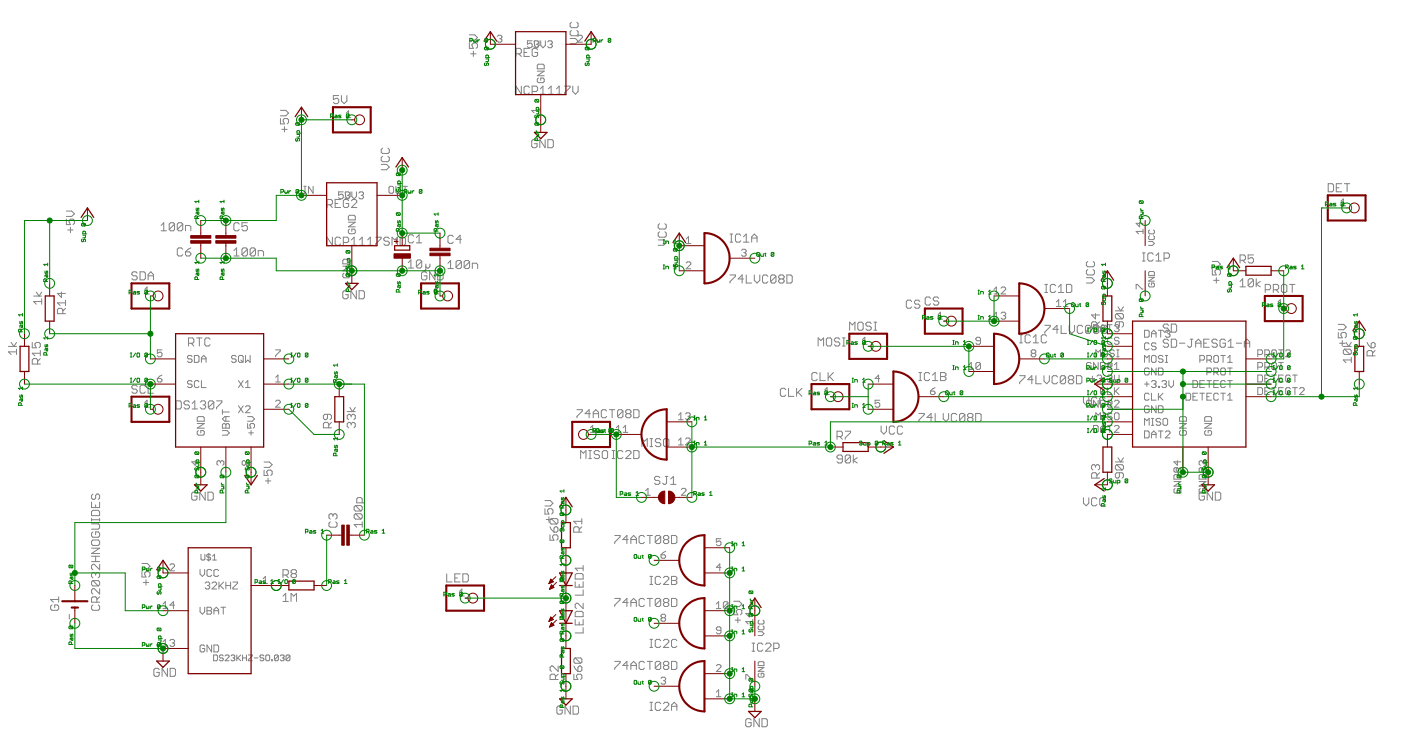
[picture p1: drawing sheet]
<svg xmlns="http://www.w3.org/2000/svg" width="283mm" height="150mm" viewBox="0 0 283 150" stroke-linecap="round" stroke-linejoin="round" font-family="sans-serif">
<g fill="#808080" stroke="#808080" stroke-width=".2">
<path d="M110.9 107.9v1.1z"/>
<path d="M110.9 109h.8z"/>
<path d="M111.4 108.5l.3 .5z"/>
<path d="M111.4 108.2v.3z"/>
<path d="M111.4 108.2l.3-.3z"/>
<path d="M111.7 107.9h.6z"/>
<path d="M112.3 107.9l.2 .3z"/>
<path d="M112.5 108.2v.5z"/>
<path d="M112.5 108.7l-.2 .3z"/>
<path d="M110.9 106.3l.3 .5z"/>
<path d="M111.2 106.8l.5 .6z"/>
<path d="M111.7 107.4h.6z"/>
<path d="M112.5 107.1l-.2 .3z"/>
<path d="M112.5 106.6v.5z"/>
<path d="M112.3 106.3l.2 .3z"/>
<path d="M112 106.3h.3z"/>
<path d="M112 106.3l-.3 .3z"/>
<path d="M111.7 106.6v.8z"/>
<path d="M111.2 105.7h1.1z"/>
<path d="M110.9 105.5l.3 .2z"/>
<path d="M110.9 104.9v.6z"/>
<path d="M111.2 104.6l-.3 .3z"/>
<path d="M111.2 104.6h1.1z"/>
<path d="M112.3 104.6l.2 .3z"/>
<path d="M112.5 104.9v.6z"/>
<path d="M112.5 105.5l-.2 .2z"/>
<path d="M111.2 104.6l1.1 1.1z"/>
<path d="M115.7 136v1.1z"/>
<path d="M115.7 137.1h.8z"/>
<path d="M116.3 136.5l.2 .6z"/>
<path d="M116.3 136.3v.2z"/>
<path d="M116.5 136l-.2 .3z"/>
<path d="M116.5 136h.6z"/>
<path d="M117.1 136l.3 .3z"/>
<path d="M117.4 136.3v.5z"/>
<path d="M117.4 136.8l-.3 .3z"/>
<path d="M115.7 134.4l.3 .5z"/>
<path d="M116 134.9l.5 .6z"/>
<path d="M116.5 135.5h.6z"/>
<path d="M117.4 135.2l-.3 .3z"/>
<path d="M117.4 134.6v.6z"/>
<path d="M117.1 134.4l.3 .2z"/>
<path d="M116.8 134.4h.3z"/>
<path d="M116.5 134.6l.3-.2z"/>
<path d="M116.5 134.6v.9z"/>
<path d="M116 133.8h1.1z"/>
<path d="M115.7 133.6l.3 .2z"/>
<path d="M115.7 133v.6z"/>
<path d="M116 132.7l-.3 .3z"/>
<path d="M116 132.7h1.1z"/>
<path d="M117.1 132.7l.3 .3z"/>
<path d="M117.4 133v.6z"/>
<path d="M117.4 133.6l-.3 .2z"/>
<path d="M116 132.7l1.1 1.1z"/>
<path d="M226.3 96.5l.3-.3z"/>
<path d="M226.6 95.7v.5z"/>
<path d="M226.3 95.4l.3 .3z"/>
<path d="M225.2 95.4h1.1z"/>
<path d="M225.2 95.4l-.3 .3z"/>
<path d="M224.9 95.7v.5z"/>
<path d="M224.9 96.2l.3 .3z"/>
<path d="M225.2 96.5h.3z"/>
<path d="M225.5 96.5l.2-.3z"/>
<path d="M225.7 95.4v.8z"/>
<path d="M225.2 94.8h1.1z"/>
<path d="M224.9 94.5l.3 .3z"/>
<path d="M224.9 94v.5z"/>
<path d="M224.9 94l.3-.3z"/>
<path d="M225.2 93.7h1.1z"/>
<path d="M226.3 93.7l.3 .3z"/>
<path d="M226.6 94v.5z"/>
<path d="M226.3 94.8l.3-.3z"/>
<path d="M225.2 93.7l1.1 1.1z"/>
<path d="M224.9 93.2h1.7z"/>
<path d="M226.6 92.4l-.6 .8z"/>
<path d="M225.5 92.4l.5 .8z"/>
<path d="M226.3 66l.3-.3z"/>
<path d="M226.6 65.2v.5z"/>
<path d="M226.3 64.9l.3 .3z"/>
<path d="M225.2 64.9h1.1z"/>
<path d="M224.9 65.2l.3-.3z"/>
<path d="M224.9 65.2v.5z"/>
<path d="M224.9 65.7l.3 .3z"/>
<path d="M225.2 66h.3z"/>
<path d="M225.5 66l.2-.3z"/>
<path d="M225.7 64.9v.8z"/>
<path d="M225.2 64.3h1.1z"/>
<path d="M224.9 64.1l.3 .2z"/>
<path d="M224.9 63.5v.6z"/>
<path d="M224.9 63.5l.3-.2z"/>
<path d="M225.2 63.3h1.1z"/>
<path d="M226.3 63.3l.3 .2z"/>
<path d="M226.6 63.5v.6z"/>
<path d="M226.3 64.3l.3-.2z"/>
<path d="M225.2 63.3l1.1 1z"/>
<path d="M224.9 62.7h1.7z"/>
<path d="M226.6 61.9l-.6 .8z"/>
<path d="M225.5 61.9l.5 .8z"/>
<path d="M250.6 56.2l-.5 .6z"/>
<path d="M250.6 56.2v1.7z"/>
<path d="M250.1 57.9h1.1z"/>
<path d="M251.7 56.5v1.1z"/>
<path d="M252 56.2l-.3 .3z"/>
<path d="M252 56.2h.5z"/>
<path d="M252.5 56.2l.3 .3z"/>
<path d="M252.8 56.5v1.1z"/>
<path d="M252.8 57.6l-.3 .3z"/>
<path d="M252 57.9h.5z"/>
<path d="M251.7 57.6l.3 .3z"/>
<path d="M251.7 57.6l1.1-1.1z"/>
<path d="M253.3 56.2v1.7z"/>
<path d="M253.3 57.3l.9 .6z"/>
<path d="M253.3 57.3l.9-.5z"/>
<path d="M270.9 72.6l.5 .6z"/>
<path d="M270.9 72.6h1.6z"/>
<path d="M272.5 72.1v1.1z"/>
<path d="M271.2 71.5h1.1z"/>
<path d="M270.9 71.3l.3 .2z"/>
<path d="M270.9 70.7v.6z"/>
<path d="M271.2 70.4l-.3 .3z"/>
<path d="M271.2 70.4h1.1z"/>
<path d="M272.3 70.4l.2 .3z"/>
<path d="M272.5 70.7v.6z"/>
<path d="M272.5 71.3l-.2 .2z"/>
<path d="M271.2 70.4l1.1 1.1z"/>
<path d="M270.9 69.9h1.6z"/>
<path d="M272.5 69.1l-.5 .8z"/>
<path d="M271.4 69.1l.6 .8z"/>
<path d="M113.1 142.5l.3 .2z"/>
<path d="M112.6 142.5h.5z"/>
<path d="M112.6 142.5l-.3 .2z"/>
<path d="M112.3 142.7v1.1z"/>
<path d="M112.3 143.8l.3 .3z"/>
<path d="M112.6 144.1h.5z"/>
<path d="M113.1 144.1l.3-.3z"/>
<path d="M113.4 143.3v.5z"/>
<path d="M112.8 143.3h.6z"/>
<path d="M113.9 142.5v1.6z"/>
<path d="M113.9 142.5l1.1 1.6z"/>
<path d="M115 142.5v1.6z"/>
<path d="M115.6 142.5v1.6z"/>
<path d="M115.6 144.1h.8z"/>
<path d="M116.4 144.1l.3-.3z"/>
<path d="M116.7 142.7v1.1z"/>
<path d="M116.4 142.5l.3 .2z"/>
<path d="M115.6 142.5h.8z"/>
<path d="M82.9 52.4l-.6 .6z"/>
<path d="M82.9 52.4v1.7z"/>
<path d="M82.3 54.1h1.1z"/>
<path d="M84 52.7v1.1z"/>
<path d="M84 52.7l.2-.3z"/>
<path d="M84.2 52.4h.6z"/>
<path d="M84.8 52.4l.3 .3z"/>
<path d="M85.1 52.7v1.1z"/>
<path d="M85.1 53.8l-.3 .3z"/>
<path d="M84.2 54.1h.6z"/>
<path d="M84 53.8l.2 .3z"/>
<path d="M84 53.8l1.1-1.1z"/>
<path d="M85.9 53.3v.5z"/>
<path d="M85.9 53.8l.3 .3z"/>
<path d="M86.2 54.1h.2z"/>
<path d="M86.7 53.8l-.3 .3z"/>
<path d="M86.7 53.3v.5z"/>
<path d="M85.9 53.8v.6z"/>
<path d="M85.9 54.4l-.3 .2z"/>
<path d="M168.8 93.2l.3 .2z"/>
<path d="M169.1 93.4h.5z"/>
<path d="M169.6 93.4l.3-.2z"/>
<path d="M169.9 92.1v1.1z"/>
<path d="M169.6 91.8l.3 .3z"/>
<path d="M169.1 91.8h.5z"/>
<path d="M168.8 92.1l.3-.3z"/>
<path d="M168.8 92.1v.2z"/>
<path d="M168.8 92.3l.3 .3z"/>
<path d="M169.1 92.6h.8z"/>
<path d="M170.5 92.1v1.1z"/>
<path d="M170.5 92.1l.2-.3z"/>
<path d="M170.7 91.8h.6z"/>
<path d="M171.3 91.8l.2 .3z"/>
<path d="M171.5 92.1v1.1z"/>
<path d="M171.3 93.4l.2-.2z"/>
<path d="M170.7 93.4h.6z"/>
<path d="M170.5 93.2l.2 .2z"/>
<path d="M171.5 92.1l-1 1.1z"/>
<path d="M172.1 91.8v1.6z"/>
<path d="M172.1 92.9l.8 .5z"/>
<path d="M172.1 92.9l.8-.6z"/>
<path d="M57.1 120.3l.5-.6z"/>
<path d="M57.6 119.7v1.6z"/>
<path d="M57.1 121.3h1z"/>
<path d="M58.7 119.7v1.6z"/>
<path d="M58.7 119.7l.5 .6z"/>
<path d="M59.2 120.3l.6-.6z"/>
<path d="M59.8 119.7v1.6z"/>
<path d="M70 86l.3 .3z"/>
<path d="M70 85.5v.5z"/>
<path d="M70.3 85.2l-.3 .3z"/>
<path d="M70.3 85.2h.3z"/>
<path d="M70.6 85.2l.2 .3z"/>
<path d="M70.8 85.5v.3z"/>
<path d="M70.8 85.5l.3-.3z"/>
<path d="M71.1 85.2h.3z"/>
<path d="M71.4 85.2l.3 .3z"/>
<path d="M71.7 85.5v.5z"/>
<path d="M71.7 86l-.3 .3z"/>
<path d="M70 84.4l.3 .3z"/>
<path d="M70 83.9v.5z"/>
<path d="M70 83.9l.3-.3z"/>
<path d="M70.3 83.6h.3z"/>
<path d="M70.6 83.6l.2 .3z"/>
<path d="M70.8 83.9v.2z"/>
<path d="M70.8 83.9l.3-.3z"/>
<path d="M71.1 83.6h.3z"/>
<path d="M71.4 83.6l.3 .3z"/>
<path d="M71.7 83.9v.5z"/>
<path d="M71.7 84.4l-.3 .3z"/>
<path d="M70 83h1.7z"/>
<path d="M71.7 82.2l-.6 .8z"/>
<path d="M70.6 82.2l.5 .8z"/>
<path d="M71.4 105.8l.5 .6z"/>
<path d="M71.4 105.8h1.7z"/>
<path d="M73.1 105.3v1.1z"/>
<path d="M71.7 104.7h1.1z"/>
<path d="M71.4 104.5l.3 .2z"/>
<path d="M71.4 103.9v.6z"/>
<path d="M71.4 103.9l.3-.2z"/>
<path d="M71.7 103.7h1.1z"/>
<path d="M72.8 103.7l.3 .2z"/>
<path d="M73.1 103.9v.6z"/>
<path d="M72.8 104.7l.3-.2z"/>
<path d="M71.7 103.7l1.1 1z"/>
<path d="M71.7 103.1h1.1z"/>
<path d="M71.4 102.8l.3 .3z"/>
<path d="M71.4 102.3v.5z"/>
<path d="M71.4 102.3l.3-.3z"/>
<path d="M71.7 102h1.1z"/>
<path d="M72.8 102l.3 .3z"/>
<path d="M73.1 102.3v.5z"/>
<path d="M73.1 102.8l-.3 .3z"/>
<path d="M71.7 102l1.1 1.1z"/>
<path d="M71.9 101.5h1.7z"/>
<path d="M71.9 100.6v.9z"/>
<path d="M71.9 100.6l.3-.2z"/>
<path d="M72.2 100.4h.6z"/>
<path d="M72.8 100.4l.3 .2z"/>
<path d="M73.1 100.6v.9z"/>
<path d="M39.5 99.3l.2 .2z"/>
<path d="M38.9 99.3h.6z"/>
<path d="M38.7 99.5l.2-.2z"/>
<path d="M38.7 99.5v1.1z"/>
<path d="M38.7 100.6l.2 .3z"/>
<path d="M38.9 100.9h.6z"/>
<path d="M39.5 100.9l.2-.3z"/>
<path d="M39.7 100.1v.5z"/>
<path d="M39.2 100.1h.5z"/>
<path d="M40.3 99.3v1.6z"/>
<path d="M40.3 99.3l1.1 1.6z"/>
<path d="M41.4 99.3v1.6z"/>
<path d="M41.9 99.3v1.6z"/>
<path d="M41.9 100.9h.8z"/>
<path d="M42.7 100.9l.3-.3z"/>
<path d="M43 99.5v1.1z"/>
<path d="M42.7 99.3l.3 .2z"/>
<path d="M41.9 99.3h.8z"/>
<path d="M69.9 58.7l.3 .2z"/>
<path d="M69.4 58.7h.5z"/>
<path d="M69.4 58.7l-.3 .2z"/>
<path d="M69.1 58.9v1.1z"/>
<path d="M69.1 60l.3 .3z"/>
<path d="M69.4 60.3h.5z"/>
<path d="M69.9 60.3l.3-.3z"/>
<path d="M70.2 59.5v.5z"/>
<path d="M69.7 59.5h.5z"/>
<path d="M70.8 58.7v1.6z"/>
<path d="M70.8 58.7l1.1 1.6z"/>
<path d="M71.9 58.7v1.6z"/>
<path d="M72.4 58.7v1.6z"/>
<path d="M72.4 60.3h.8z"/>
<path d="M73.2 60.3l.3-.3z"/>
<path d="M73.5 58.9v1.1z"/>
<path d="M73.2 58.7l.3 .2z"/>
<path d="M72.4 58.7h.8z"/>
<path d="M31.9 134.8l.2 .3z"/>
<path d="M31.3 134.8h.6z"/>
<path d="M31.3 134.8l-.3 .3z"/>
<path d="M31 135.1v1.1z"/>
<path d="M31 136.2l.3 .3z"/>
<path d="M31.3 136.5h.6z"/>
<path d="M32.1 136.2l-.2 .3z"/>
<path d="M32.1 135.7v.5z"/>
<path d="M31.6 135.7h.5z"/>
<path d="M32.7 134.8v1.7z"/>
<path d="M32.7 134.8l1.1 1.7z"/>
<path d="M33.8 134.8v1.7z"/>
<path d="M34.3 134.8v1.7z"/>
<path d="M34.3 136.5h.8z"/>
<path d="M35.4 136.2l-.3 .3z"/>
<path d="M35.4 135.1v1.1z"/>
<path d="M35.1 134.8l.3 .3z"/>
<path d="M34.3 134.8h.8z"/>
<path d="M76.9 34.2h1.1z"/>
<path d="M78 34.2l.5-.5z"/>
<path d="M78 33.2l.5 .5z"/>
<path d="M76.9 33.2h1.1z"/>
<path d="M76.9 31.8l.3-.3z"/>
<path d="M76.9 31.8v.5z"/>
<path d="M76.9 32.3l.3 .3z"/>
<path d="M77.2 32.6h1z"/>
<path d="M78.5 32.3l-.3 .3z"/>
<path d="M78.5 31.8v.5z"/>
<path d="M78.2 31.5l.3 .3z"/>
<path d="M76.9 30.2l.3-.3z"/>
<path d="M76.9 30.2v.5z"/>
<path d="M76.9 30.7l.3 .3z"/>
<path d="M77.2 31h1z"/>
<path d="M78.2 31l.3-.3z"/>
<path d="M78.5 30.2v.5z"/>
<path d="M78.2 29.9l.3 .3z"/>
<path d="M219.1 57.1h1.1z"/>
<path d="M220.7 56.6l-.5 .5z"/>
<path d="M220.2 56l.5 .6z"/>
<path d="M219.1 56h1.1z"/>
<path d="M219.4 54.4l-.3 .3z"/>
<path d="M219.1 54.7v.5z"/>
<path d="M219.1 55.2l.3 .3z"/>
<path d="M219.4 55.5h1.1z"/>
<path d="M220.5 55.5l.2-.3z"/>
<path d="M220.7 54.7v.5z"/>
<path d="M220.5 54.4l.2 .3z"/>
<path d="M219.4 52.7l-.3 .3z"/>
<path d="M219.1 53v.6z"/>
<path d="M219.1 53.6l.3 .2z"/>
<path d="M219.4 53.8h1.1z"/>
<path d="M220.5 53.8l.2-.2z"/>
<path d="M220.7 53v.6z"/>
<path d="M220.5 52.7l.2 .3z"/>
<path d="M177.7 86v1z"/>
<path d="M177.7 87l.5 .6z"/>
<path d="M178.8 87l-.6 .6z"/>
<path d="M178.8 86v1z"/>
<path d="M180.2 86l.2 .2z"/>
<path d="M179.6 86h.6z"/>
<path d="M179.6 86l-.3 .2z"/>
<path d="M179.3 86.2v1.1z"/>
<path d="M179.3 87.3l.3 .3z"/>
<path d="M179.6 87.6h.6z"/>
<path d="M180.2 87.6l.2-.3z"/>
<path d="M181.8 86l.3 .2z"/>
<path d="M181.3 86h.5z"/>
<path d="M181 86.2l.3-.2z"/>
<path d="M181 86.2v1.1z"/>
<path d="M181 87.3l.3 .3z"/>
<path d="M181.3 87.6h.5z"/>
<path d="M182.1 87.3l-.3 .3z"/>
<path d="M218.5 80.1v1.1z"/>
<path d="M218.5 81.2l.6 .5z"/>
<path d="M219.6 81.2l-.5 .5z"/>
<path d="M219.6 80.1v1.1z"/>
<path d="M221 80.1l.2 .3z"/>
<path d="M220.4 80.1h.6z"/>
<path d="M220.1 80.4l.3-.3z"/>
<path d="M220.1 80.4v1.1z"/>
<path d="M220.1 81.5l.3 .2z"/>
<path d="M220.4 81.7h.6z"/>
<path d="M221.2 81.5l-.2 .2z"/>
<path d="M222.6 80.1l.3 .3z"/>
<path d="M222 80.1h.6z"/>
<path d="M222 80.1l-.2 .3z"/>
<path d="M221.8 80.4v1.1z"/>
<path d="M221.8 81.5l.2 .2z"/>
<path d="M222 81.7h.6z"/>
<path d="M222.6 81.7l.3-.2z"/>
<path d="M218.5 100.4v1.1z"/>
<path d="M218.5 101.5l.6 .5z"/>
<path d="M219.1 102l.5-.5z"/>
<path d="M219.6 100.4v1.1z"/>
<path d="M221 100.4l.2 .3z"/>
<path d="M220.4 100.4h.6z"/>
<path d="M220.1 100.7l.3-.3z"/>
<path d="M220.1 100.7v1.1z"/>
<path d="M220.1 101.8l.3 .2z"/>
<path d="M220.4 102h.6z"/>
<path d="M221 102l.2-.2z"/>
<path d="M222.6 100.4l.3 .3z"/>
<path d="M222 100.4h.6z"/>
<path d="M222 100.4l-.2 .3z"/>
<path d="M221.8 100.7v1.1z"/>
<path d="M221.8 101.8l.2 .2z"/>
<path d="M222 102h.6z"/>
<path d="M222.6 102l.3-.2z"/>
<path d="M35.5 80.9v1.6z"/>
<path d="M35.5 82.5h.8z"/>
<path d="M36.6 82.2l-.3 .3z"/>
<path d="M36.6 81.2v1z"/>
<path d="M36.3 80.9l.3 .3z"/>
<path d="M35.5 80.9h.8z"/>
<path d="M37.9 80.9l.3 .3z"/>
<path d="M37.4 80.9h.5z"/>
<path d="M37.4 80.9l-.3 .3z"/>
<path d="M37.1 81.2v.2z"/>
<path d="M37.1 81.4l.3 .3z"/>
<path d="M37.4 81.7h.5z"/>
<path d="M37.9 81.7l.3 .3z"/>
<path d="M38.2 82v.2z"/>
<path d="M38.2 82.2l-.3 .3z"/>
<path d="M37.4 82.5h.5z"/>
<path d="M37.1 82.2l.3 .3z"/>
<path d="M39.3 80.9l-.5 .5z"/>
<path d="M39.3 80.9v1.6z"/>
<path d="M38.8 82.5h1z"/>
<path d="M40.7 80.9l-.3 .3z"/>
<path d="M40.7 80.9h.5z"/>
<path d="M41.2 80.9l.3 .3z"/>
<path d="M41.5 81.2v.2z"/>
<path d="M41.5 81.4l-.3 .3z"/>
<path d="M40.9 81.7h.3z"/>
<path d="M41.2 81.7l.3 .3z"/>
<path d="M41.5 82v.2z"/>
<path d="M41.5 82.2l-.3 .3z"/>
<path d="M40.7 82.5h.5z"/>
<path d="M40.4 82.2l.3 .3z"/>
<path d="M42 81.2v1z"/>
<path d="M42.3 80.9l-.3 .3z"/>
<path d="M42.3 80.9h.5z"/>
<path d="M42.8 80.9l.3 .3z"/>
<path d="M43.1 81.2v1z"/>
<path d="M43.1 82.2l-.3 .3z"/>
<path d="M42.3 82.5h.5z"/>
<path d="M42 82.2l.3 .3z"/>
<path d="M42 82.2l1.1-1z"/>
<path d="M43.7 80.9h1.1z"/>
<path d="M44.8 80.9v.3z"/>
<path d="M43.7 82.2l1.1-1z"/>
<path d="M43.7 82.2v.3z"/>
<path d="M6.8 60.8l.5 .6z"/>
<path d="M6.8 60.8h1.6z"/>
<path d="M8.4 60.3v1.1z"/>
<path d="M6.8 59.7h1.6z"/>
<path d="M8.4 58.9l-.5 .8z"/>
<path d="M7.3 58.9l.6 .8z"/>
<path d="M1.7 71l.5 .5z"/>
<path d="M1.7 71h1.6z"/>
<path d="M3.3 70.4v1.1z"/>
<path d="M1.7 69.9h1.6z"/>
<path d="M3.3 69.1l-.5 .8z"/>
<path d="M2.2 69.1l.6 .8z"/>
<path d="M90.9 52.6l-.6 .5z"/>
<path d="M90.9 52.6v1.6z"/>
<path d="M90.3 54.2h1.1z"/>
<path d="M92 52.8v1.1z"/>
<path d="M92 52.8l.2-.2z"/>
<path d="M92.2 52.6h.6z"/>
<path d="M92.8 52.6l.3 .2z"/>
<path d="M93.1 52.8v1.1z"/>
<path d="M93.1 53.9l-.3 .3z"/>
<path d="M92.2 54.2h.6z"/>
<path d="M92 53.9l.2 .3z"/>
<path d="M93.1 52.8l-1.1 1.1z"/>
<path d="M93.6 52.8v1.1z"/>
<path d="M93.6 52.8l.3-.2z"/>
<path d="M93.9 52.6h.5z"/>
<path d="M94.4 52.6l.3 .2z"/>
<path d="M94.7 52.8v1.1z"/>
<path d="M94.7 53.9l-.3 .3z"/>
<path d="M93.9 54.2h.5z"/>
<path d="M93.6 53.9l.3 .3z"/>
<path d="M93.6 53.9l1.1-1.1z"/>
<path d="M95.3 53.1v1.1z"/>
<path d="M95.3 53.1h.8z"/>
<path d="M96.1 53.1l.2 .3z"/>
<path d="M96.3 53.4v.8z"/>
<path d="M235.4 68.4l.3 .3z"/>
<path d="M234.9 68.4h.5z"/>
<path d="M234.9 68.4l-.3 .3z"/>
<path d="M234.6 68.7v.3z"/>
<path d="M234.6 69l.3 .2z"/>
<path d="M234.9 69.2h.5z"/>
<path d="M235.4 69.2l.3 .3z"/>
<path d="M235.7 69.5v.3z"/>
<path d="M235.7 69.8l-.3 .3z"/>
<path d="M234.9 70.1h.5z"/>
<path d="M234.6 69.8l.3 .3z"/>
<path d="M236.2 68.4v1.7z"/>
<path d="M236.2 70.1h.8z"/>
<path d="M237.3 69.8l-.3 .3z"/>
<path d="M237.3 68.7v1.1z"/>
<path d="M237 68.4l.3 .3z"/>
<path d="M236.2 68.4h.8z"/>
<path d="M237.9 69.2h1.1z"/>
<path d="M239.5 69.8l.3 .3z"/>
<path d="M239.8 70.1h.2z"/>
<path d="M240 70.1l.3-.3z"/>
<path d="M240.3 68.4v1.4z"/>
<path d="M240 68.4h.6z"/>
<path d="M241.1 69v1.1z"/>
<path d="M241.1 69l.6-.6z"/>
<path d="M241.7 68.4l.5 .6z"/>
<path d="M242.2 69v1.1z"/>
<path d="M241.1 69.2h1.1z"/>
<path d="M242.8 68.4h1.1z"/>
<path d="M242.8 68.4v1.7z"/>
<path d="M242.8 70.1h1.1z"/>
<path d="M242.8 69.2h.5z"/>
<path d="M245.2 68.4l.3 .3z"/>
<path d="M244.7 68.4h.5z"/>
<path d="M244.7 68.4l-.3 .3z"/>
<path d="M244.4 68.7v.3z"/>
<path d="M244.4 69l.3 .2z"/>
<path d="M244.7 69.2h.5z"/>
<path d="M245.2 69.2l.3 .3z"/>
<path d="M245.5 69.5v.3z"/>
<path d="M245.5 69.8l-.3 .3z"/>
<path d="M244.7 70.1h.5z"/>
<path d="M244.4 69.8l.3 .3z"/>
<path d="M246.9 68.4l.2 .3z"/>
<path d="M246.3 68.4h.6z"/>
<path d="M246.3 68.4l-.3 .3z"/>
<path d="M246 68.7v1.1z"/>
<path d="M246 69.8l.3 .3z"/>
<path d="M246.3 70.1h.6z"/>
<path d="M247.1 69.8l-.2 .3z"/>
<path d="M247.1 69.2v.6z"/>
<path d="M246.6 69.2h.5z"/>
<path d="M247.7 69l.5-.6z"/>
<path d="M248.2 68.4v1.7z"/>
<path d="M247.7 70.1h1.1z"/>
<path d="M249.3 69.2h1.1z"/>
<path d="M251 69v1.1z"/>
<path d="M251 69l.5-.6z"/>
<path d="M251.5 68.4l.5 .6z"/>
<path d="M252 69v1.1z"/>
<path d="M251 69.2h1z"/>
<path d="M242.6 99.3l.3 .2z"/>
<path d="M242.1 99.3h.5z"/>
<path d="M241.8 99.5l.3-.2z"/>
<path d="M241.8 99.5v1.1z"/>
<path d="M241.8 100.6l.3 .3z"/>
<path d="M242.1 100.9h.5z"/>
<path d="M242.6 100.9l.3-.3z"/>
<path d="M242.9 100.1v.5z"/>
<path d="M242.4 100.1h.5z"/>
<path d="M243.5 99.3v1.6z"/>
<path d="M243.5 99.3l1 1.6z"/>
<path d="M244.5 99.3v1.6z"/>
<path d="M245.1 99.3v1.6z"/>
<path d="M245.1 100.9h.8z"/>
<path d="M245.9 100.9l.3-.3z"/>
<path d="M246.2 99.5v1.1z"/>
<path d="M245.9 99.3l.3 .2z"/>
<path d="M245.1 99.3h.8z"/>
<path d="M18.7 122l-.2 .3z"/>
<path d="M18.5 122.3v.5z"/>
<path d="M18.5 122.8l.2 .3z"/>
<path d="M18.7 123.1h1.1z"/>
<path d="M19.8 123.1l.3-.3z"/>
<path d="M20.1 122.3v.5z"/>
<path d="M19.8 122l.3 .3z"/>
<path d="M18.5 121.5h1.6z"/>
<path d="M18.5 120.7v.8z"/>
<path d="M18.5 120.7l.2-.3z"/>
<path d="M18.7 120.4h.6z"/>
<path d="M19.3 120.4l.2 .3z"/>
<path d="M19.5 120.7v.8z"/>
<path d="M19.5 120.9l.6-.5z"/>
<path d="M20.1 118.8v1z"/>
<path d="M19 118.8l1.1 1z"/>
<path d="M18.7 118.8h.3z"/>
<path d="M18.7 118.8l-.2 .2z"/>
<path d="M18.5 119v.6z"/>
<path d="M18.5 119.6l.2 .2z"/>
<path d="M18.7 118.2h1.1z"/>
<path d="M18.5 117.9l.2 .3z"/>
<path d="M18.5 117.4v.5z"/>
<path d="M18.7 117.1l-.2 .3z"/>
<path d="M18.7 117.1h1.1z"/>
<path d="M19.8 117.1l.3 .3z"/>
<path d="M20.1 117.4v.5z"/>
<path d="M20.1 117.9l-.3 .3z"/>
<path d="M18.7 117.1l1.1 1.1z"/>
<path d="M18.5 116.3l.2 .3z"/>
<path d="M18.5 115.8v.5z"/>
<path d="M18.5 115.8l.2-.3z"/>
<path d="M18.7 115.5h.3z"/>
<path d="M19 115.5l.3 .3z"/>
<path d="M19.3 115.8v.2z"/>
<path d="M19.3 115.8l.2-.3z"/>
<path d="M19.5 115.5h.3z"/>
<path d="M19.8 115.5l.3 .3z"/>
<path d="M20.1 115.8v.5z"/>
<path d="M20.1 116.3l-.3 .3z"/>
<path d="M20.1 113.9v1.1z"/>
<path d="M19 113.9l1.1 1.1z"/>
<path d="M18.7 113.9h.3z"/>
<path d="M18.7 113.9l-.2 .2z"/>
<path d="M18.5 114.1v.6z"/>
<path d="M18.5 114.7l.2 .3z"/>
<path d="M18.5 113.3h1.6z"/>
<path d="M19.3 112.2v1.1z"/>
<path d="M18.5 112.2h1.6z"/>
<path d="M18.5 111.7h1.6z"/>
<path d="M18.5 111.7l1.6-1.1z"/>
<path d="M18.5 110.6h1.6z"/>
<path d="M18.5 109.2v.6z"/>
<path d="M18.5 109.8l.2 .2z"/>
<path d="M18.7 110h1.1z"/>
<path d="M19.8 110l.3-.2z"/>
<path d="M20.1 109.2v.6z"/>
<path d="M19.8 108.9l.3 .3z"/>
<path d="M18.7 108.9h1.1z"/>
<path d="M18.7 108.9l-.2 .3z"/>
<path d="M18.7 107.3l-.2 .3z"/>
<path d="M18.5 107.6v.5z"/>
<path d="M18.5 108.1l.2 .3z"/>
<path d="M18.7 108.4h1.1z"/>
<path d="M20.1 108.1l-.3 .3z"/>
<path d="M20.1 107.6v.5z"/>
<path d="M19.8 107.3l.3 .3z"/>
<path d="M19.3 107.3h.5z"/>
<path d="M19.3 107.3v.6z"/>
<path d="M18.5 106.8h1.3z"/>
<path d="M19.8 106.8l.3-.3z"/>
<path d="M20.1 105.9v.6z"/>
<path d="M19.8 105.7l.3 .2z"/>
<path d="M18.5 105.7h1.3z"/>
<path d="M20.1 104.6v.5z"/>
<path d="M18.5 104.9h1.6z"/>
<path d="M18.5 104.6v.5z"/>
<path d="M18.5 104h1.6z"/>
<path d="M20.1 103.2v.8z"/>
<path d="M19.8 103l.3 .2z"/>
<path d="M18.7 103h1.1z"/>
<path d="M18.7 103l-.2 .2z"/>
<path d="M18.5 103.2v.8z"/>
<path d="M18.5 101.3v1.1z"/>
<path d="M18.5 102.4h1.6z"/>
<path d="M20.1 101.3v1.1z"/>
<path d="M19.3 101.9v.5z"/>
<path d="M18.7 99.7l-.2 .2z"/>
<path d="M18.5 99.9v.6z"/>
<path d="M18.5 100.5l.2 .3z"/>
<path d="M18.7 100.8h.3z"/>
<path d="M19 100.8l.3-.3z"/>
<path d="M19.3 99.9v.6z"/>
<path d="M19.5 99.7l-.2 .2z"/>
<path d="M19.5 99.7h.3z"/>
<path d="M19.8 99.7l.3 .2z"/>
<path d="M20.1 99.9v.6z"/>
<path d="M19.8 100.8l.3-.3z"/>
<path d="M124 133.4h1.1z"/>
<path d="M125.1 133.4v.3z"/>
<path d="M125.1 133.7l-1.1 1.1z"/>
<path d="M124 134.8v.3z"/>
<path d="M126.4 133.4v1.7z"/>
<path d="M126.4 133.4l-.8 .9z"/>
<path d="M125.6 134.3h1.1z"/>
<path d="M127.2 134v1.1z"/>
<path d="M127.2 134l.6-.6z"/>
<path d="M127.8 133.4l.5 .6z"/>
<path d="M128.3 134v1.1z"/>
<path d="M127.2 134.3h1.1z"/>
<path d="M129.7 133.4l.3 .3z"/>
<path d="M129.2 133.4h.5z"/>
<path d="M129.2 133.4l-.3 .3z"/>
<path d="M128.9 133.7v1.1z"/>
<path d="M128.9 134.8l.3 .3z"/>
<path d="M129.2 135.1h.5z"/>
<path d="M129.7 135.1l.3-.3z"/>
<path d="M131.1 133.4v1.7z"/>
<path d="M130.5 133.4h1.1z"/>
<path d="M132.1 133.7v1.1z"/>
<path d="M132.1 133.7l.3-.3z"/>
<path d="M132.4 133.4h.6z"/>
<path d="M133 133.4l.2 .3z"/>
<path d="M133.2 133.7v1.1z"/>
<path d="M133.2 134.8l-.2 .3z"/>
<path d="M132.4 135.1h.6z"/>
<path d="M132.1 134.8l.3 .3z"/>
<path d="M132.1 134.8l1.1-1.1z"/>
<path d="M133.8 133.7l.3-.3z"/>
<path d="M134.1 133.4h.5z"/>
<path d="M134.6 133.4l.3 .3z"/>
<path d="M134.9 133.7v.3z"/>
<path d="M134.9 134l-.3 .3z"/>
<path d="M134.6 134.3l.3 .2z"/>
<path d="M134.9 134.5v.3z"/>
<path d="M134.9 134.8l-.3 .3z"/>
<path d="M134.1 135.1h.5z"/>
<path d="M133.8 134.8l.3 .3z"/>
<path d="M133.8 134.5v.3z"/>
<path d="M133.8 134.5l.3-.2z"/>
<path d="M133.8 134l.3 .3z"/>
<path d="M133.8 133.7v.3z"/>
<path d="M134.1 134.3h.5z"/>
<path d="M135.4 133.4v1.7z"/>
<path d="M135.4 135.1h.9z"/>
<path d="M136.5 134.8l-.2 .3z"/>
<path d="M136.5 133.7v1.1z"/>
<path d="M136.3 133.4l.2 .3z"/>
<path d="M135.4 133.4h.9z"/>
<path d="M124 108h1.1z"/>
<path d="M125.1 108v.3z"/>
<path d="M125.1 108.3l-1.1 1.1z"/>
<path d="M124 109.4v.3z"/>
<path d="M126.4 108v1.7z"/>
<path d="M126.4 108l-.8 .9z"/>
<path d="M125.6 108.9h1.1z"/>
<path d="M127.2 108.6v1.1z"/>
<path d="M127.2 108.6l.6-.6z"/>
<path d="M127.8 108l.5 .6z"/>
<path d="M128.3 108.6v1.1z"/>
<path d="M127.2 108.9h1.1z"/>
<path d="M129.7 108l.3 .3z"/>
<path d="M129.2 108h.5z"/>
<path d="M128.9 108.3l.3-.3z"/>
<path d="M128.9 108.3v1.1z"/>
<path d="M128.9 109.4l.3 .3z"/>
<path d="M129.2 109.7h.5z"/>
<path d="M129.7 109.7l.3-.3z"/>
<path d="M131.1 108v1.7z"/>
<path d="M130.5 108h1.1z"/>
<path d="M132.1 108.3v1.1z"/>
<path d="M132.1 108.3l.3-.3z"/>
<path d="M132.4 108h.6z"/>
<path d="M133 108l.2 .3z"/>
<path d="M133.2 108.3v1.1z"/>
<path d="M133.2 109.4l-.2 .3z"/>
<path d="M132.4 109.7h.6z"/>
<path d="M132.1 109.4l.3 .3z"/>
<path d="M132.1 109.4l1.1-1.1z"/>
<path d="M133.8 108.3l.3-.3z"/>
<path d="M134.1 108h.5z"/>
<path d="M134.6 108l.3 .3z"/>
<path d="M134.9 108.3v.3z"/>
<path d="M134.6 108.9l.3-.3z"/>
<path d="M134.6 108.9l.3 .2z"/>
<path d="M134.9 109.1v.3z"/>
<path d="M134.9 109.4l-.3 .3z"/>
<path d="M134.1 109.7h.5z"/>
<path d="M133.8 109.4l.3 .3z"/>
<path d="M133.8 109.1v.3z"/>
<path d="M133.8 109.1l.3-.2z"/>
<path d="M133.8 108.6l.3 .3z"/>
<path d="M133.8 108.3v.3z"/>
<path d="M134.1 108.9h.5z"/>
<path d="M135.4 108v1.7z"/>
<path d="M135.4 109.7h.9z"/>
<path d="M136.5 109.4l-.2 .3z"/>
<path d="M136.5 108.3v1.1z"/>
<path d="M136.3 108l.2 .3z"/>
<path d="M135.4 108h.9z"/>
<path d="M124 120.7h1.1z"/>
<path d="M125.1 120.7v.3z"/>
<path d="M125.1 121l-1.1 1.1z"/>
<path d="M124 122.1v.3z"/>
<path d="M126.4 120.7v1.7z"/>
<path d="M126.4 120.7l-.8 .9z"/>
<path d="M125.6 121.6h1.1z"/>
<path d="M127.2 121.3v1.1z"/>
<path d="M127.2 121.3l.6-.6z"/>
<path d="M127.8 120.7l.5 .6z"/>
<path d="M128.3 121.3v1.1z"/>
<path d="M127.2 121.6h1.1z"/>
<path d="M129.7 120.7l.3 .3z"/>
<path d="M129.2 120.7h.5z"/>
<path d="M128.9 121l.3-.3z"/>
<path d="M128.9 121v1.1z"/>
<path d="M128.9 122.1l.3 .3z"/>
<path d="M129.2 122.4h.5z"/>
<path d="M129.7 122.4l.3-.3z"/>
<path d="M131.1 120.7v1.7z"/>
<path d="M130.5 120.7h1.1z"/>
<path d="M132.1 121v1.1z"/>
<path d="M132.1 121l.3-.3z"/>
<path d="M132.4 120.7h.6z"/>
<path d="M133 120.7l.2 .3z"/>
<path d="M133.2 121v1.1z"/>
<path d="M133.2 122.1l-.2 .3z"/>
<path d="M132.4 122.4h.6z"/>
<path d="M132.1 122.1l.3 .3z"/>
<path d="M132.1 122.1l1.1-1.1z"/>
<path d="M133.8 121l.3-.3z"/>
<path d="M134.1 120.7h.5z"/>
<path d="M134.6 120.7l.3 .3z"/>
<path d="M134.9 121v.3z"/>
<path d="M134.9 121.3l-.3 .3z"/>
<path d="M134.6 121.6l.3 .2z"/>
<path d="M134.9 121.8v.3z"/>
<path d="M134.9 122.1l-.3 .3z"/>
<path d="M134.1 122.4h.5z"/>
<path d="M133.8 122.1l.3 .3z"/>
<path d="M133.8 121.8v.3z"/>
<path d="M133.8 121.8l.3-.2z"/>
<path d="M133.8 121.3l.3 .3z"/>
<path d="M133.8 121v.3z"/>
<path d="M134.1 121.6h.5z"/>
<path d="M135.4 120.7v1.7z"/>
<path d="M135.4 122.4h.9z"/>
<path d="M136.5 122.1l-.2 .3z"/>
<path d="M136.5 121v1.1z"/>
<path d="M136.3 120.7l.2 .3z"/>
<path d="M135.4 120.7h.9z"/>
<path d="M116.4 82.7h1z"/>
<path d="M117.4 82.7v.2z"/>
<path d="M117.4 82.9l-1 1.1z"/>
<path d="M116.4 84v.3z"/>
<path d="M118.8 82.7v1.6z"/>
<path d="M118 83.5l.8-.8z"/>
<path d="M118 83.5h1.1z"/>
<path d="M119.6 83.2v1.1z"/>
<path d="M119.6 83.2l.6-.5z"/>
<path d="M120.2 82.7l.5 .5z"/>
<path d="M120.7 83.2v1.1z"/>
<path d="M119.6 83.5h1.1z"/>
<path d="M122.1 82.7l.2 .2z"/>
<path d="M121.5 82.7h.6z"/>
<path d="M121.3 82.9l.2-.2z"/>
<path d="M121.3 82.9v1.1z"/>
<path d="M121.3 84l.2 .3z"/>
<path d="M121.5 84.3h.6z"/>
<path d="M122.3 84l-.2 .3z"/>
<path d="M123.4 82.7v1.6z"/>
<path d="M122.9 82.7h1.1z"/>
<path d="M124.5 82.9v1.1z"/>
<path d="M124.8 82.7l-.3 .2z"/>
<path d="M124.8 82.7h.6z"/>
<path d="M125.4 82.7l.2 .2z"/>
<path d="M125.6 82.9v1.1z"/>
<path d="M125.6 84l-.2 .3z"/>
<path d="M124.8 84.3h.6z"/>
<path d="M124.5 84l.3 .3z"/>
<path d="M125.6 82.9l-1.1 1.1z"/>
<path d="M126.2 82.9l.3-.2z"/>
<path d="M126.5 82.7h.5z"/>
<path d="M127 82.7l.3 .2z"/>
<path d="M127.3 82.9v.3z"/>
<path d="M127.3 83.2l-.3 .3z"/>
<path d="M127 83.5l.3 .2z"/>
<path d="M127.3 83.7v.3z"/>
<path d="M127.3 84l-.3 .3z"/>
<path d="M126.5 84.3h.5z"/>
<path d="M126.2 84l.3 .3z"/>
<path d="M126.2 83.7v.3z"/>
<path d="M126.2 83.7l.3-.2z"/>
<path d="M126.2 83.2l.3 .3z"/>
<path d="M126.2 82.9v.3z"/>
<path d="M126.5 83.5h.5z"/>
<path d="M127.8 82.7v1.6z"/>
<path d="M127.8 84.3h.8z"/>
<path d="M128.9 84l-.3 .3z"/>
<path d="M128.9 82.9v1.1z"/>
<path d="M128.6 82.7l.3 .2z"/>
<path d="M127.8 82.7h.8z"/>
<path d="M147.2 55.5h1.1z"/>
<path d="M148.3 55.5v.3z"/>
<path d="M147.2 56.8l1.1-1z"/>
<path d="M147.2 56.8v.3z"/>
<path d="M149.7 55.5v1.6z"/>
<path d="M149.7 55.5l-.8 .8z"/>
<path d="M148.9 56.3h1z"/>
<path d="M150.5 55.5v1.6z"/>
<path d="M150.5 57.1h1.1z"/>
<path d="M152.1 55.5v1.1z"/>
<path d="M152.1 56.6l.6 .5z"/>
<path d="M152.7 57.1l.5-.5z"/>
<path d="M153.2 55.5v1.1z"/>
<path d="M154.6 55.5l.3 .3z"/>
<path d="M154.1 55.5h.5z"/>
<path d="M153.8 55.8l.3-.3z"/>
<path d="M153.8 55.8v1z"/>
<path d="M153.8 56.8l.3 .3z"/>
<path d="M154.1 57.1h.5z"/>
<path d="M154.6 57.1l.3-.3z"/>
<path d="M155.4 55.8v1z"/>
<path d="M155.7 55.5l-.3 .3z"/>
<path d="M155.7 55.5h.5z"/>
<path d="M156.2 55.5l.3 .3z"/>
<path d="M156.5 55.8v1z"/>
<path d="M156.5 56.8l-.3 .3z"/>
<path d="M155.7 57.1h.5z"/>
<path d="M155.4 56.8l.3 .3z"/>
<path d="M155.4 56.8l1.1-1z"/>
<path d="M157 55.8l.3-.3z"/>
<path d="M157.3 55.5h.6z"/>
<path d="M157.9 55.5l.2 .3z"/>
<path d="M158.1 55.8v.2z"/>
<path d="M157.9 56.3l.2-.3z"/>
<path d="M157.9 56.3l.2 .3z"/>
<path d="M158.1 56.6v.2z"/>
<path d="M158.1 56.8l-.2 .3z"/>
<path d="M157.3 57.1h.6z"/>
<path d="M157 56.8l.3 .3z"/>
<path d="M157 56.6v.2z"/>
<path d="M157 56.6l.3-.3z"/>
<path d="M157 56l.3 .3z"/>
<path d="M157 55.8v.2z"/>
<path d="M157.3 56.3h.6z"/>
<path d="M158.7 55.5v1.6z"/>
<path d="M158.7 57.1h.8z"/>
<path d="M159.5 57.1l.3-.3z"/>
<path d="M159.8 55.8v1z"/>
<path d="M159.5 55.5l.3 .3z"/>
<path d="M158.7 55.5h.8z"/>
<path d="M185.3 83.4h1.1z"/>
<path d="M186.4 83.4v.3z"/>
<path d="M186.4 83.7l-1.1 1.1z"/>
<path d="M185.3 84.8v.2z"/>
<path d="M187.8 83.4v1.6z"/>
<path d="M186.9 84.2l.9-.8z"/>
<path d="M186.9 84.2h1.1z"/>
<path d="M188.6 83.4v1.6z"/>
<path d="M188.6 85h1.1z"/>
<path d="M190.2 83.4v1.1z"/>
<path d="M190.2 84.5l.6 .5z"/>
<path d="M191.3 84.5l-.5 .5z"/>
<path d="M191.3 83.4v1.1z"/>
<path d="M192.7 83.4l.3 .3z"/>
<path d="M192.1 83.4h.6z"/>
<path d="M191.9 83.7l.2-.3z"/>
<path d="M191.9 83.7v1.1z"/>
<path d="M191.9 84.8l.2 .2z"/>
<path d="M192.1 85h.6z"/>
<path d="M192.7 85l.3-.2z"/>
<path d="M193.5 83.7v1.1z"/>
<path d="M193.5 83.7l.3-.3z"/>
<path d="M193.8 83.4h.5z"/>
<path d="M194.3 83.4l.3 .3z"/>
<path d="M194.6 83.7v1.1z"/>
<path d="M194.6 84.8l-.3 .2z"/>
<path d="M193.8 85h.5z"/>
<path d="M193.5 84.8l.3 .2z"/>
<path d="M194.6 83.7l-1.1 1.1z"/>
<path d="M195.1 83.7l.3-.3z"/>
<path d="M195.4 83.4h.6z"/>
<path d="M196 83.4l.2 .3z"/>
<path d="M196.2 83.7v.2z"/>
<path d="M196.2 83.9l-.2 .3z"/>
<path d="M196 84.2l.2 .3z"/>
<path d="M196.2 84.5v.3z"/>
<path d="M196.2 84.8l-.2 .2z"/>
<path d="M195.4 85h.6z"/>
<path d="M195.1 84.8l.3 .2z"/>
<path d="M195.1 84.5v.3z"/>
<path d="M195.1 84.5l.3-.3z"/>
<path d="M195.1 83.9l.3 .3z"/>
<path d="M195.1 83.7v.2z"/>
<path d="M195.4 84.2h.6z"/>
<path d="M196.8 83.4v1.6z"/>
<path d="M196.8 85h.8z"/>
<path d="M197.6 85l.3-.2z"/>
<path d="M197.9 83.7v1.1z"/>
<path d="M197.6 83.4l.3 .3z"/>
<path d="M196.8 83.4h.8z"/>
<path d="M205.6 75.8h1.1z"/>
<path d="M206.7 75.8v.3z"/>
<path d="M206.7 76.1l-1.1 1.1z"/>
<path d="M205.6 77.2v.2z"/>
<path d="M208.1 75.8v1.6z"/>
<path d="M207.3 76.6l.8-.8z"/>
<path d="M207.3 76.6h1.1z"/>
<path d="M208.9 75.8v1.6z"/>
<path d="M208.9 77.4h1.1z"/>
<path d="M210.5 75.8v1.1z"/>
<path d="M210.5 76.9l.6 .5z"/>
<path d="M211.6 76.9l-.5 .5z"/>
<path d="M211.6 75.8v1.1z"/>
<path d="M213 75.8l.3 .3z"/>
<path d="M212.5 75.8h.5z"/>
<path d="M212.2 76.1l.3-.3z"/>
<path d="M212.2 76.1v1.1z"/>
<path d="M212.2 77.2l.3 .2z"/>
<path d="M212.5 77.4h.5z"/>
<path d="M213 77.4l.3-.2z"/>
<path d="M213.8 76.1v1.1z"/>
<path d="M214.1 75.8l-.3 .3z"/>
<path d="M214.1 75.8h.5z"/>
<path d="M214.6 75.8l.3 .3z"/>
<path d="M214.9 76.1v1.1z"/>
<path d="M214.9 77.2l-.3 .2z"/>
<path d="M214.1 77.4h.5z"/>
<path d="M213.8 77.2l.3 .2z"/>
<path d="M214.9 76.1l-1.1 1.1z"/>
<path d="M215.5 76.1l.2-.3z"/>
<path d="M215.7 75.8h.6z"/>
<path d="M216.3 75.8l.2 .3z"/>
<path d="M216.5 76.1v.2z"/>
<path d="M216.5 76.3l-.2 .3z"/>
<path d="M216.3 76.6l.2 .3z"/>
<path d="M216.5 76.9v.3z"/>
<path d="M216.3 77.4l.2-.2z"/>
<path d="M215.7 77.4h.6z"/>
<path d="M215.5 77.2l.2 .2z"/>
<path d="M215.5 76.9v.3z"/>
<path d="M215.5 76.9l.2-.3z"/>
<path d="M215.5 76.3l.2 .3z"/>
<path d="M215.5 76.1v.2z"/>
<path d="M215.7 76.6h.6z"/>
<path d="M217.1 75.8v1.6z"/>
<path d="M217.1 77.4h.8z"/>
<path d="M217.9 77.4l.3-.2z"/>
<path d="M218.2 76.1v1.1z"/>
<path d="M217.9 75.8l.3 .3z"/>
<path d="M217.1 75.8h.8z"/>
<path d="M210.7 65.6h1.1z"/>
<path d="M211.8 65.6v.3z"/>
<path d="M211.8 65.9l-1.1 1.1z"/>
<path d="M210.7 67v.3z"/>
<path d="M213.2 65.6v1.7z"/>
<path d="M212.3 66.4l.9-.8z"/>
<path d="M212.3 66.4h1.1z"/>
<path d="M214 65.6v1.7z"/>
<path d="M214 67.3h1.1z"/>
<path d="M215.6 65.6v1.1z"/>
<path d="M215.6 66.7l.6 .6z"/>
<path d="M216.7 66.7l-.5 .6z"/>
<path d="M216.7 65.6v1.1z"/>
<path d="M218.1 65.6l.3 .3z"/>
<path d="M217.5 65.6h.6z"/>
<path d="M217.5 65.6l-.2 .3z"/>
<path d="M217.3 65.9v1.1z"/>
<path d="M217.3 67l.2 .3z"/>
<path d="M217.5 67.3h.6z"/>
<path d="M218.1 67.3l.3-.3z"/>
<path d="M218.9 65.9v1.1z"/>
<path d="M219.2 65.6l-.3 .3z"/>
<path d="M219.2 65.6h.5z"/>
<path d="M219.7 65.6l.3 .3z"/>
<path d="M220 65.9v1.1z"/>
<path d="M220 67l-.3 .3z"/>
<path d="M219.2 67.3h.5z"/>
<path d="M218.9 67l.3 .3z"/>
<path d="M218.9 67l1.1-1.1z"/>
<path d="M220.5 65.9l.3-.3z"/>
<path d="M220.8 65.6h.5z"/>
<path d="M221.3 65.6l.3 .3z"/>
<path d="M221.6 65.9v.3z"/>
<path d="M221.6 66.2l-.3 .2z"/>
<path d="M221.3 66.4l.3 .3z"/>
<path d="M221.6 66.7v.3z"/>
<path d="M221.3 67.3l.3-.3z"/>
<path d="M220.8 67.3h.5z"/>
<path d="M220.5 67l.3 .3z"/>
<path d="M220.5 66.7v.3z"/>
<path d="M220.5 66.7l.3-.3z"/>
<path d="M220.5 66.2l.3 .2z"/>
<path d="M220.5 65.9v.3z"/>
<path d="M220.8 66.4h.5z"/>
<path d="M222.2 65.6v1.7z"/>
<path d="M222.2 67.3h.8z"/>
<path d="M223 67.3l.3-.3z"/>
<path d="M223.3 65.9v1.1z"/>
<path d="M223 65.6l.3 .3z"/>
<path d="M222.2 65.6h.8z"/>
<path d="M66 47.9v1.6z"/>
<path d="M66 47.9l1 1.6z"/>
<path d="M67 47.9v1.6z"/>
<path d="M68.4 47.9l.3 .2z"/>
<path d="M67.9 47.9h.5z"/>
<path d="M67.9 47.9l-.3 .2z"/>
<path d="M67.6 48.1v1.1z"/>
<path d="M67.6 49.2l.3 .3z"/>
<path d="M67.9 49.5h.5z"/>
<path d="M68.4 49.5l.3-.3z"/>
<path d="M69.2 47.9v1.6z"/>
<path d="M69.2 47.9h.8z"/>
<path d="M70 47.9l.3 .2z"/>
<path d="M70.3 48.1v.6z"/>
<path d="M70 48.9l.3-.2z"/>
<path d="M69.2 48.9h.8z"/>
<path d="M70.9 48.4l.5-.5z"/>
<path d="M71.4 47.9v1.6z"/>
<path d="M70.9 49.5h1z"/>
<path d="M72.5 48.4l.6-.5z"/>
<path d="M73.1 47.9v1.6z"/>
<path d="M72.5 49.5h1.1z"/>
<path d="M74.7 47.9l-.5 .5z"/>
<path d="M74.7 47.9v1.6z"/>
<path d="M74.2 49.5h1z"/>
<path d="M75.8 47.9h1.1z"/>
<path d="M76.9 47.9v.2z"/>
<path d="M76.9 48.1l-1.1 1.1z"/>
<path d="M75.8 49.2v.3z"/>
<path d="M78.2 47.9l.3 .2z"/>
<path d="M77.7 47.9h.5z"/>
<path d="M77.7 47.9l-.3 .2z"/>
<path d="M77.4 48.1v.3z"/>
<path d="M77.4 48.4l.3 .3z"/>
<path d="M77.7 48.7h.5z"/>
<path d="M78.2 48.7l.3 .2z"/>
<path d="M78.5 48.9v.3z"/>
<path d="M78.5 49.2l-.3 .3z"/>
<path d="M77.7 49.5h.5z"/>
<path d="M77.4 49.2l.3 .3z"/>
<path d="M79.1 47.9v1.6z"/>
<path d="M79.1 47.9l.5 .5z"/>
<path d="M79.6 48.4l.5-.5z"/>
<path d="M80.1 47.9v1.6z"/>
<path d="M80.7 47.9v1.6z"/>
<path d="M80.7 49.5h.8z"/>
<path d="M81.5 49.5l.3-.3z"/>
<path d="M81.8 48.1v1.1z"/>
<path d="M81.5 47.9l.3 .2z"/>
<path d="M80.7 47.9h.8z"/>
<path d="M57.4 25.5v1.1z"/>
<path d="M56.8 26.1h1.1z"/>
<path d="M56.6 23.9v1.1z"/>
<path d="M56.6 25h.8z"/>
<path d="M57.1 24.4l.3 .6z"/>
<path d="M57.1 24.2v.2z"/>
<path d="M57.4 23.9l-.3 .3z"/>
<path d="M57.4 23.9h.5z"/>
<path d="M57.9 23.9l.3 .3z"/>
<path d="M58.2 24.2v.5z"/>
<path d="M58.2 24.7l-.3 .3z"/>
<path d="M56.6 23.4h1z"/>
<path d="M57.6 23.4l.6-.6z"/>
<path d="M57.6 22.3l.6 .5z"/>
<path d="M56.6 22.3h1z"/>
<path d="M148.8 124.6v1.1z"/>
<path d="M148.3 125.1h1z"/>
<path d="M148 123v1z"/>
<path d="M148 124h.8z"/>
<path d="M148.5 123.5l.3 .5z"/>
<path d="M148.5 123.2v.3z"/>
<path d="M148.5 123.2l.3-.2z"/>
<path d="M148.8 123h.5z"/>
<path d="M149.3 123l.3 .2z"/>
<path d="M149.6 123.2v.6z"/>
<path d="M149.6 123.8l-.3 .2z"/>
<path d="M148 122.4h1.1z"/>
<path d="M149.6 121.9l-.5 .5z"/>
<path d="M149.1 121.3l.5 .6z"/>
<path d="M148 121.3h1.1z"/>
<path d="M151.2 145l.3 .3z"/>
<path d="M150.7 145h.5z"/>
<path d="M150.7 145l-.3 .3z"/>
<path d="M150.4 145.3v1z"/>
<path d="M150.4 146.3l.3 .3z"/>
<path d="M150.7 146.6h.5z"/>
<path d="M151.2 146.6l.3-.3z"/>
<path d="M151.5 145.8v.5z"/>
<path d="M150.9 145.8h.6z"/>
<path d="M152 145v1.6z"/>
<path d="M152 145l1.1 1.6z"/>
<path d="M153.1 145v1.6z"/>
<path d="M153.7 145v1.6z"/>
<path d="M153.7 146.6h.8z"/>
<path d="M154.5 146.6l.3-.3z"/>
<path d="M154.8 145.3v1z"/>
<path d="M154.5 145l.3 .3z"/>
<path d="M153.7 145h.8z"/>
<path d="M14.2 45.9v1z"/>
<path d="M13.7 46.4h1z"/>
<path d="M13.4 44.2v1.1z"/>
<path d="M13.4 45.3h.8z"/>
<path d="M13.9 44.8l.3 .5z"/>
<path d="M13.9 44.5v.3z"/>
<path d="M13.9 44.5l.3-.3z"/>
<path d="M14.2 44.2h.5z"/>
<path d="M14.7 44.2l.3 .3z"/>
<path d="M15 44.5v.5z"/>
<path d="M15 45l-.3 .3z"/>
<path d="M13.4 43.7h1.1z"/>
<path d="M14.5 43.7l.5-.6z"/>
<path d="M14.5 42.6l.5 .5z"/>
<path d="M13.4 42.6h1.1z"/>
<path d="M29.4 117v1z"/>
<path d="M28.9 117.5h1.1z"/>
<path d="M28.6 115.3v1.1z"/>
<path d="M28.6 116.4h.8z"/>
<path d="M29.2 115.9l.2 .5z"/>
<path d="M29.2 115.6v.3z"/>
<path d="M29.2 115.6l.2-.3z"/>
<path d="M29.4 115.3h.6z"/>
<path d="M30 115.3l.3 .3z"/>
<path d="M30.3 115.6v.5z"/>
<path d="M30.3 116.1l-.3 .3z"/>
<path d="M28.6 114.8h1.1z"/>
<path d="M29.7 114.8l.6-.6z"/>
<path d="M29.7 113.7l.6 .5z"/>
<path d="M28.6 113.7h1.1z"/>
<path d="M54.1 96.5v1.1z"/>
<path d="M53.5 97h1.1z"/>
<path d="M53.3 94.8v1.1z"/>
<path d="M53.3 95.9h.8z"/>
<path d="M53.8 95.4l.3 .5z"/>
<path d="M53.8 95.1v.3z"/>
<path d="M54.1 94.8l-.3 .3z"/>
<path d="M54.1 94.8h.5z"/>
<path d="M54.6 94.8l.3 .3z"/>
<path d="M54.9 95.1v.6z"/>
<path d="M54.6 95.9l.3-.2z"/>
<path d="M53.3 94.3h1z"/>
<path d="M54.3 94.3l.6-.6z"/>
<path d="M54.3 93.2l.6 .5z"/>
<path d="M53.3 93.2h1z"/>
<path d="M47.2 50.6l.5-.6z"/>
<path d="M47.7 50v1.6z"/>
<path d="M47.2 51.6h1z"/>
<path d="M48.8 50.3v1.1z"/>
<path d="M48.8 50.3l.3-.3z"/>
<path d="M49.1 50h.5z"/>
<path d="M49.6 50l.3 .3z"/>
<path d="M49.9 50.3v1.1z"/>
<path d="M49.9 51.4l-.3 .2z"/>
<path d="M49.1 51.6h.5z"/>
<path d="M48.8 51.4l.3 .2z"/>
<path d="M48.8 51.4l1.1-1.1z"/>
<path d="M50.4 50.3v1.1z"/>
<path d="M50.4 50.3l.3-.3z"/>
<path d="M50.7 50h.5z"/>
<path d="M51.2 50l.3 .3z"/>
<path d="M51.5 50.3v1.1z"/>
<path d="M51.5 51.4l-.3 .2z"/>
<path d="M50.7 51.6h.5z"/>
<path d="M50.4 51.4l.3 .2z"/>
<path d="M50.4 51.4l1.1-1.1z"/>
<path d="M52.1 50.6v1z"/>
<path d="M52.1 50.6h.8z"/>
<path d="M52.9 50.6l.3 .2z"/>
<path d="M53.2 50.8v.8z"/>
<path d="M270.7 68.7v1.1z"/>
<path d="M270.2 69.3h1.1z"/>
<path d="M269.9 67.1v1.1z"/>
<path d="M269.9 68.2h.8z"/>
<path d="M270.4 67.6l.3 .6z"/>
<path d="M270.4 67.4v.2z"/>
<path d="M270.4 67.4l.3-.3z"/>
<path d="M270.7 67.1h.6z"/>
<path d="M271.3 67.1l.2 .3z"/>
<path d="M271.5 67.4v.5z"/>
<path d="M271.5 67.9l-.2 .3z"/>
<path d="M269.9 66.5h1.1z"/>
<path d="M271.5 66l-.5 .5z"/>
<path d="M271 65.4l.5 .6z"/>
<path d="M269.9 65.4h1.1z"/>
<path d="M245.3 56v1.1z"/>
<path d="M244.8 56.6h1.1z"/>
<path d="M244.5 54.4v1.1z"/>
<path d="M244.5 55.5h.8z"/>
<path d="M245 54.9l.3 .6z"/>
<path d="M245 54.7v.2z"/>
<path d="M245 54.7l.3-.3z"/>
<path d="M245.3 54.4h.6z"/>
<path d="M245.9 54.4l.2 .3z"/>
<path d="M246.1 54.7v.5z"/>
<path d="M246.1 55.2l-.2 .3z"/>
<path d="M244.5 53.8h1.1z"/>
<path d="M245.6 53.8l.5-.5z"/>
<path d="M245.6 52.7l.5 .6z"/>
<path d="M244.5 52.7h1.1z"/>
<path d="M104.1 17.4v1.6z"/>
<path d="M104.1 17.4l1 1.6z"/>
<path d="M105.1 17.4v1.6z"/>
<path d="M106.5 17.4l.3 .3z"/>
<path d="M106 17.4h.5z"/>
<path d="M105.7 17.7l.3-.3z"/>
<path d="M105.7 17.7v1z"/>
<path d="M105.7 18.7l.3 .3z"/>
<path d="M106 19h.5z"/>
<path d="M106.5 19l.3-.3z"/>
<path d="M107.3 17.4v1.6z"/>
<path d="M107.3 17.4h.8z"/>
<path d="M108.1 17.4l.3 .3z"/>
<path d="M108.4 17.7v.5z"/>
<path d="M108.4 18.2l-.3 .3z"/>
<path d="M107.3 18.5h.8z"/>
<path d="M109.5 17.4l-.5 .5z"/>
<path d="M109.5 17.4v1.6z"/>
<path d="M109 19h1z"/>
<path d="M110.6 17.9l.6-.5z"/>
<path d="M111.2 17.4v1.6z"/>
<path d="M110.6 19h1.1z"/>
<path d="M112.2 17.9l.6-.5z"/>
<path d="M112.8 17.4v1.6z"/>
<path d="M112.2 19h1.1z"/>
<path d="M113.9 17.4h1.1z"/>
<path d="M115 17.4v.3z"/>
<path d="M113.9 18.7l1.1-1z"/>
<path d="M113.9 18.7v.3z"/>
<path d="M115.5 17.4v1.1z"/>
<path d="M115.5 18.5l.6 .5z"/>
<path d="M116.1 19l.5-.5z"/>
<path d="M116.6 17.4v1.1z"/>
<path d="M95.5 10.3v1.1z"/>
<path d="M94.9 10.9h1.1z"/>
<path d="M94.7 8.7v1.1z"/>
<path d="M94.7 9.8h.8z"/>
<path d="M95.2 9.2l.3 .6z"/>
<path d="M95.2 9v.2z"/>
<path d="M95.2 9l.3-.3z"/>
<path d="M95.5 8.7h.5z"/>
<path d="M96 8.7l.3 .3z"/>
<path d="M96.3 9v.5z"/>
<path d="M96 9.8l.3-.3z"/>
<path d="M94.7 8.1h1z"/>
<path d="M96.3 7.6l-.6 .5z"/>
<path d="M95.7 7l.6 .6z"/>
<path d="M94.7 7h1z"/>
<path d="M108 28.2l.3 .2z"/>
<path d="M107.5 28.2h.5z"/>
<path d="M107.5 28.2l-.3 .2z"/>
<path d="M107.2 28.4v1.1z"/>
<path d="M107.2 29.5l.3 .3z"/>
<path d="M107.5 29.8h.5z"/>
<path d="M108.3 29.5l-.3 .3z"/>
<path d="M108.3 29v.5z"/>
<path d="M107.8 29h.5z"/>
<path d="M108.9 28.2v1.6z"/>
<path d="M108.9 28.2l1 1.6z"/>
<path d="M109.9 28.2v1.6z"/>
<path d="M110.5 28.2v1.6z"/>
<path d="M110.5 29.8h.8z"/>
<path d="M111.6 29.5l-.3 .3z"/>
<path d="M111.6 28.4v1.1z"/>
<path d="M111.3 28.2l.3 .2z"/>
<path d="M110.5 28.2h.8z"/>
<path d="M115 8.8h1.1z"/>
<path d="M116.1 8.8l.5-.5z"/>
<path d="M116.1 7.8l.5 .5z"/>
<path d="M115 7.8h1.1z"/>
<path d="M115.2 6.1l-.2 .3z"/>
<path d="M115 6.4v.5z"/>
<path d="M115 6.9l.2 .3z"/>
<path d="M115.2 7.2h1.1z"/>
<path d="M116.6 6.9l-.3 .3z"/>
<path d="M116.6 6.4v.5z"/>
<path d="M116.3 6.1l.3 .3z"/>
<path d="M115.2 4.5l-.2 .3z"/>
<path d="M115 4.8v.5z"/>
<path d="M115 5.3l.2 .3z"/>
<path d="M115.2 5.6h1.1z"/>
<path d="M116.6 5.3l-.3 .3z"/>
<path d="M116.6 4.8v.5z"/>
<path d="M116.3 4.5l.3 .3z"/>
<path d="M110.7 104.3v1z"/>
<path d="M110.2 104.8h1.1z"/>
<path d="M109.9 102.6v1.1z"/>
<path d="M109.9 103.7h.8z"/>
<path d="M110.4 103.2l.3 .5z"/>
<path d="M110.4 102.9v.3z"/>
<path d="M110.4 102.9l.3-.3z"/>
<path d="M110.7 102.6h.6z"/>
<path d="M111.3 102.6l.2 .3z"/>
<path d="M111.5 102.9v.5z"/>
<path d="M111.5 103.4l-.2 .3z"/>
<path d="M109.9 102.1h1.1z"/>
<path d="M111.5 101.5l-.5 .6z"/>
<path d="M111 101l.5 .5z"/>
<path d="M109.9 101h1.1z"/>
<path d="M33 44.9l-.5 .6z"/>
<path d="M33 44.9v1.7z"/>
<path d="M32.5 46.6h1.1z"/>
<path d="M34.1 45.2v1.1z"/>
<path d="M34.1 45.2l.3-.3z"/>
<path d="M34.4 44.9h.6z"/>
<path d="M35 44.9l.2 .3z"/>
<path d="M35.2 45.2v1.1z"/>
<path d="M35.2 46.3l-.2 .3z"/>
<path d="M34.4 46.6h.6z"/>
<path d="M34.1 46.3l.3 .3z"/>
<path d="M35.2 45.2l-1.1 1.1z"/>
<path d="M35.8 45.2v1.1z"/>
<path d="M35.8 45.2l.2-.3z"/>
<path d="M36 44.9h.6z"/>
<path d="M36.6 44.9l.3 .3z"/>
<path d="M36.9 45.2v1.1z"/>
<path d="M36.9 46.3l-.3 .3z"/>
<path d="M36 46.6h.6z"/>
<path d="M35.8 46.3l.2 .3z"/>
<path d="M35.8 46.3l1.1-1.1z"/>
<path d="M37.4 45.5v1.1z"/>
<path d="M37.4 45.5h.8z"/>
<path d="M38.2 45.5l.3 .3z"/>
<path d="M38.5 45.8v.8z"/>
<path d="M43.1 132.1v1.2z"/>
<path d="M43.1 133.3h.6z"/>
<path d="M43.7 133.3l.2-.2z"/>
<path d="M43.9 132.3v.8z"/>
<path d="M43.7 132.1l.2 .2z"/>
<path d="M43.1 132.1h.6z"/>
<path d="M44.8 132.1l.2 .2z"/>
<path d="M44.4 132.1h.4z"/>
<path d="M44.4 132.1l-.2 .2z"/>
<path d="M44.2 132.3v.2z"/>
<path d="M44.2 132.5l.2 .2z"/>
<path d="M44.4 132.7h.4z"/>
<path d="M44.8 132.7l.2 .2z"/>
<path d="M45 132.9v.2z"/>
<path d="M45 133.1l-.2 .2z"/>
<path d="M44.4 133.3h.4z"/>
<path d="M44.2 133.1l.2 .2z"/>
<path d="M45.4 133.3h.8z"/>
<path d="M45.4 133.3l.8-.8z"/>
<path d="M46.2 132.3v.2z"/>
<path d="M46 132.1l.2 .2z"/>
<path d="M45.6 132.1h.4z"/>
<path d="M45.4 132.3l.2-.2z"/>
<path d="M46.6 132.3l.2-.2z"/>
<path d="M46.8 132.1h.4z"/>
<path d="M47.2 132.1l.2 .2z"/>
<path d="M47.4 132.3v.2z"/>
<path d="M47.4 132.5l-.2 .2z"/>
<path d="M47 132.7h.2z"/>
<path d="M47.2 132.7l.2 .2z"/>
<path d="M47.4 132.9v.2z"/>
<path d="M47.2 133.3l.2-.2z"/>
<path d="M46.8 133.3h.4z"/>
<path d="M46.6 133.1l.2 .2z"/>
<path d="M47.8 132.1v1.2z"/>
<path d="M48.5 132.1l-.7 .8z"/>
<path d="M47.9 132.7l.6 .6z"/>
<path d="M48.9 132.1v1.2z"/>
<path d="M48.9 132.7h.8z"/>
<path d="M49.7 132.1v1.2z"/>
<path d="M50.1 132.1h.8z"/>
<path d="M50.9 132.1v.2z"/>
<path d="M50.9 132.3l-.8 .8z"/>
<path d="M50.1 133.1v.2z"/>
<path d="M50.1 133.3h.8z"/>
<path d="M51.3 132.7h.7z"/>
<path d="M53 132.1l.2 .2z"/>
<path d="M52.6 132.1h.4z"/>
<path d="M52.6 132.1l-.2 .2z"/>
<path d="M52.4 132.3v.2z"/>
<path d="M52.4 132.5l.2 .2z"/>
<path d="M52.6 132.7h.4z"/>
<path d="M53 132.7l.2 .2z"/>
<path d="M53.2 132.9v.2z"/>
<path d="M53 133.3l.2-.2z"/>
<path d="M52.6 133.3h.4z"/>
<path d="M52.4 133.1l.2 .2z"/>
<path d="M53.8 132.1h.4z"/>
<path d="M53.8 132.1l-.2 .2z"/>
<path d="M53.6 132.3v.8z"/>
<path d="M53.6 133.1l.2 .2z"/>
<path d="M53.8 133.3h.4z"/>
<path d="M54.2 133.3l.2-.2z"/>
<path d="M54.4 132.3v.8z"/>
<path d="M54.2 132.1l.2 .2z"/>
<path d="M54.8 133.1v.2z"/>
<path d="M54.8 133.1h.2z"/>
<path d="M55 133.1v.2z"/>
<path d="M54.8 133.3h.2z"/>
<path d="M55.4 132.3v.8z"/>
<path d="M55.4 132.3l.1-.2z"/>
<path d="M55.5 132.1h.4z"/>
<path d="M55.9 132.1l.2 .2z"/>
<path d="M56.1 132.3v.8z"/>
<path d="M55.9 133.3l.2-.2z"/>
<path d="M55.5 133.3h.4z"/>
<path d="M55.4 133.1l.1 .2z"/>
<path d="M55.4 133.1l.7-.8z"/>
<path d="M56.5 132.3l.2-.2z"/>
<path d="M56.7 132.1h.4z"/>
<path d="M57.1 132.1l.2 .2z"/>
<path d="M57.3 132.3v.2z"/>
<path d="M57.3 132.5l-.2 .2z"/>
<path d="M56.9 132.7h.2z"/>
<path d="M57.1 132.7l.2 .2z"/>
<path d="M57.3 132.9v.2z"/>
<path d="M57.1 133.3l.2-.2z"/>
<path d="M56.7 133.3h.4z"/>
<path d="M56.5 133.1l.2 .2z"/>
<path d="M57.7 132.3v.8z"/>
<path d="M57.7 132.3l.2-.2z"/>
<path d="M57.9 132.1h.4z"/>
<path d="M58.3 132.1l.2 .2z"/>
<path d="M58.5 132.3v.8z"/>
<path d="M58.3 133.3l.2-.2z"/>
<path d="M57.9 133.3h.4z"/>
<path d="M57.7 133.1l.2 .2z"/>
<path d="M57.7 133.1l.8-.8z"/>
<path d="M132.7 49.5h1.1z"/>
<path d="M134.4 48.9l-.6 .6z"/>
<path d="M133.8 48.4l.6 .5z"/>
<path d="M132.7 48.4h1.1z"/>
<path d="M132.7 47l.3-.2z"/>
<path d="M132.7 47v.6z"/>
<path d="M132.7 47.6l.3 .3z"/>
<path d="M133 47.9h1.1z"/>
<path d="M134.1 47.9l.3-.3z"/>
<path d="M134.4 47v.6z"/>
<path d="M134.1 46.8l.3 .2z"/>
<path d="M133 45.1l-.3 .3z"/>
<path d="M132.7 45.4v.5z"/>
<path d="M132.7 45.9l.3 .3z"/>
<path d="M133 46.2h1.1z"/>
<path d="M134.1 46.2l.3-.3z"/>
<path d="M134.4 45.4v.5z"/>
<path d="M134.1 45.1l.3 .3z"/>
<path d="M183.6 60.6l.3 .2z"/>
<path d="M183.1 60.6h.5z"/>
<path d="M183.1 60.6l-.3 .2z"/>
<path d="M182.8 60.8v1.1z"/>
<path d="M182.8 61.9l.3 .3z"/>
<path d="M183.1 62.2h.5z"/>
<path d="M183.9 61.9l-.3 .3z"/>
<path d="M185.2 60.6l.3 .2z"/>
<path d="M184.7 60.6h.5z"/>
<path d="M184.7 60.6l-.3 .2z"/>
<path d="M184.4 60.8v.3z"/>
<path d="M184.4 61.1l.3 .3z"/>
<path d="M184.7 61.4h.5z"/>
<path d="M185.2 61.4l.3 .2z"/>
<path d="M185.5 61.6v.3z"/>
<path d="M185.5 61.9l-.3 .3z"/>
<path d="M184.7 62.2h.5z"/>
<path d="M184.4 61.9l.3 .3z"/>
<path d="M165 68.2v1.6z"/>
<path d="M165 68.2l.5 .5z"/>
<path d="M165.5 68.7l.6-.5z"/>
<path d="M166.1 68.2v1.6z"/>
<path d="M166.9 68.2h.6z"/>
<path d="M166.9 68.2l-.3 .3z"/>
<path d="M166.6 68.5v1z"/>
<path d="M166.6 69.5l.3 .3z"/>
<path d="M166.9 69.8h.6z"/>
<path d="M167.5 69.8l.2-.3z"/>
<path d="M167.7 68.5v1z"/>
<path d="M167.5 68.2l.2 .3z"/>
<path d="M169.1 68.2l.3 .3z"/>
<path d="M168.6 68.2h.5z"/>
<path d="M168.3 68.5l.3-.3z"/>
<path d="M168.3 68.5v.2z"/>
<path d="M168.3 68.7l.3 .3z"/>
<path d="M168.6 69h.5z"/>
<path d="M169.1 69l.3 .3z"/>
<path d="M169.4 69.3v.2z"/>
<path d="M169.4 69.5l-.3 .3z"/>
<path d="M168.6 69.8h.5z"/>
<path d="M168.3 69.5l.3 .3z"/>
<path d="M169.9 69.8h.6z"/>
<path d="M170.2 68.2v1.6z"/>
<path d="M169.9 68.2h.6z"/>
<path d="M158.2 78.3l.3 .3z"/>
<path d="M157.7 78.3h.5z"/>
<path d="M157.7 78.3l-.3 .3z"/>
<path d="M157.4 78.6v1.1z"/>
<path d="M157.4 79.7l.3 .3z"/>
<path d="M157.7 80h.5z"/>
<path d="M158.2 80l.3-.3z"/>
<path d="M159 78.3v1.7z"/>
<path d="M159 80h1.1z"/>
<path d="M160.7 78.3v1.7z"/>
<path d="M160.7 79.4l1-1.1z"/>
<path d="M160.9 79.1l.8 .9z"/>
<path d="M129.5 88.5v1.6z"/>
<path d="M129.5 88.5l.5 .5z"/>
<path d="M130 89l.5-.5z"/>
<path d="M130.5 88.5v1.6z"/>
<path d="M131.1 90.1h.5z"/>
<path d="M131.4 88.5v1.6z"/>
<path d="M131.1 88.5h.5z"/>
<path d="M133 88.5l.3 .3z"/>
<path d="M132.4 88.5h.6z"/>
<path d="M132.2 88.8l.2-.3z"/>
<path d="M132.2 88.8v.2z"/>
<path d="M132.2 89l.2 .3z"/>
<path d="M132.4 89.3h.6z"/>
<path d="M133 89.3l.3 .3z"/>
<path d="M133.3 89.6v.3z"/>
<path d="M133 90.1l.3-.2z"/>
<path d="M132.4 90.1h.6z"/>
<path d="M132.2 89.9l.2 .2z"/>
<path d="M134.1 88.5h.5z"/>
<path d="M133.8 88.8l.3-.3z"/>
<path d="M133.8 88.8v1.1z"/>
<path d="M133.8 89.9l.3 .2z"/>
<path d="M134.1 90.1h.5z"/>
<path d="M134.6 90.1l.3-.2z"/>
<path d="M134.9 88.8v1.1z"/>
<path d="M134.6 88.5l.3 .3z"/>
<path d="M115.7 107.4h1.6z"/>
<path d="M115.7 106.6v.8z"/>
<path d="M115.7 106.6l.3-.3z"/>
<path d="M116 106.3h.5z"/>
<path d="M116.5 106.3l.3 .3z"/>
<path d="M116.8 106.6v.8z"/>
<path d="M116.8 106.8l.5-.5z"/>
<path d="M115.7 105.2l.6 .5z"/>
<path d="M115.7 105.2h1.6z"/>
<path d="M117.3 104.6v1.1z"/>
<path d="M110.9 137.1h1.7z"/>
<path d="M110.9 136.3v.8z"/>
<path d="M110.9 136.3l.3-.3z"/>
<path d="M111.2 136h.5z"/>
<path d="M111.7 136l.3 .3z"/>
<path d="M112 136.3v.8z"/>
<path d="M112 136.5l.6-.5z"/>
<path d="M112.6 134.4v1.1z"/>
<path d="M111.5 134.4l1.1 1.1z"/>
<path d="M111.2 134.4h.3z"/>
<path d="M111.2 134.4l-.3 .2z"/>
<path d="M110.9 134.6v.6z"/>
<path d="M110.9 135.2l.3 .3z"/>
<path d="M220.1 96.5h1.7z"/>
<path d="M220.1 95.7v.8z"/>
<path d="M220.1 95.7l.3-.3z"/>
<path d="M220.4 95.4h.5z"/>
<path d="M220.9 95.4l.3 .3z"/>
<path d="M221.2 95.7v.8z"/>
<path d="M221.2 95.9l.6-.5z"/>
<path d="M220.1 94.5l.3 .3z"/>
<path d="M220.1 94v.5z"/>
<path d="M220.1 94l.3-.3z"/>
<path d="M220.4 93.7h.3z"/>
<path d="M220.7 93.7l.2 .3z"/>
<path d="M220.9 94v.3z"/>
<path d="M220.9 94l.3-.3z"/>
<path d="M221.2 93.7h.3z"/>
<path d="M221.5 93.7l.3 .3z"/>
<path d="M221.8 94v.5z"/>
<path d="M221.8 94.5l-.3 .3z"/>
<path d="M220.1 66h1.7z"/>
<path d="M220.1 65.2v.8z"/>
<path d="M220.1 65.2l.3-.3z"/>
<path d="M220.4 64.9h.5z"/>
<path d="M220.9 64.9l.3 .3z"/>
<path d="M221.2 65.2v.8z"/>
<path d="M221.2 65.4l.6-.5z"/>
<path d="M220.1 63.5h1.7z"/>
<path d="M220.1 63.5l.8 .8z"/>
<path d="M220.9 63.3v1z"/>
<path d="M250.1 51.4v1.7z"/>
<path d="M250.1 51.4h.8z"/>
<path d="M250.9 51.4l.3 .3z"/>
<path d="M251.2 51.7v.6z"/>
<path d="M250.9 52.5l.3-.2z"/>
<path d="M250.1 52.5h.8z"/>
<path d="M250.6 52.5l.6 .6z"/>
<path d="M251.7 51.4h1.1z"/>
<path d="M251.7 51.4v.9z"/>
<path d="M251.7 52.3l.6-.3z"/>
<path d="M252.3 52h.2z"/>
<path d="M252.5 52l.3 .3z"/>
<path d="M252.8 52.3v.5z"/>
<path d="M252.8 52.8l-.3 .3z"/>
<path d="M252 53.1h.5z"/>
<path d="M251.7 52.8l.3 .3z"/>
<path d="M275.7 71.8h1.6z"/>
<path d="M275.7 71v.8z"/>
<path d="M275.7 71l.3-.3z"/>
<path d="M276 70.7h.5z"/>
<path d="M276.5 70.7l.3 .3z"/>
<path d="M276.8 71v.8z"/>
<path d="M277.3 70.7l-.5 .6z"/>
<path d="M275.7 69.1l.3 .5z"/>
<path d="M276 69.6l.5 .6z"/>
<path d="M276.5 70.2h.6z"/>
<path d="M277.1 70.2l.2-.3z"/>
<path d="M277.3 69.4v.5z"/>
<path d="M277.1 69.1l.2 .3z"/>
<path d="M276.8 69.1h.3z"/>
<path d="M276.8 69.1l-.3 .3z"/>
<path d="M276.5 69.4v.8z"/>
<path d="M83.1 47.4l.3 .2z"/>
<path d="M82.6 47.4h.5z"/>
<path d="M82.6 47.4l-.3 .2z"/>
<path d="M82.3 47.6v1.1z"/>
<path d="M82.3 48.7l.3 .3z"/>
<path d="M82.6 49h.5z"/>
<path d="M83.1 49l.3-.3z"/>
<path d="M84.5 47.4l-.5 .5z"/>
<path d="M84.5 47.4v1.6z"/>
<path d="M84 49h1.1z"/>
<path d="M168.8 87v1.6z"/>
<path d="M168.8 87h.8z"/>
<path d="M169.6 87l.3 .3z"/>
<path d="M169.9 87.3v.5z"/>
<path d="M169.9 87.8l-.3 .3z"/>
<path d="M168.8 88.1h.8z"/>
<path d="M169.4 88.1l.5 .5z"/>
<path d="M170.5 87h1z"/>
<path d="M171.5 87v.3z"/>
<path d="M171.5 87.3l-1 1z"/>
<path d="M170.5 88.3v.3z"/>
<path d="M57.1 114.9v1.6z"/>
<path d="M57.1 114.9h.8z"/>
<path d="M57.9 114.9l.2 .3z"/>
<path d="M58.1 115.2v.5z"/>
<path d="M58.1 115.7l-.2 .3z"/>
<path d="M57.1 116h.8z"/>
<path d="M57.6 116l.5 .5z"/>
<path d="M58.7 115.2l.3-.3z"/>
<path d="M59 114.9h.5z"/>
<path d="M59.5 114.9l.3 .3z"/>
<path d="M59.8 115.2v.3z"/>
<path d="M59.8 115.5l-.3 .2z"/>
<path d="M59.5 115.7l.3 .3z"/>
<path d="M59.8 116v.3z"/>
<path d="M59.5 116.5l.3-.2z"/>
<path d="M59 116.5h.5z"/>
<path d="M58.7 116.3l.3 .2z"/>
<path d="M58.7 116v.3z"/>
<path d="M59 115.7l-.3 .3z"/>
<path d="M58.7 115.5l.3 .2z"/>
<path d="M58.7 115.2v.3z"/>
<path d="M59 115.7h.5z"/>
<path d="M65.2 86.3h1.6z"/>
<path d="M65.2 85.5v.8z"/>
<path d="M65.2 85.5l.3-.3z"/>
<path d="M65.5 85.2h.5z"/>
<path d="M66 85.2l.3 .3z"/>
<path d="M66.3 85.5v.8z"/>
<path d="M66.3 85.8l.5-.6z"/>
<path d="M66.6 84.7l.2-.3z"/>
<path d="M66.8 83.9v.5z"/>
<path d="M66.6 83.6l.2 .3z"/>
<path d="M65.5 83.6h1.1z"/>
<path d="M65.5 83.6l-.3 .3z"/>
<path d="M65.2 83.9v.5z"/>
<path d="M65.2 84.4l.3 .3z"/>
<path d="M65.5 84.7h.3z"/>
<path d="M65.8 84.7l.2-.3z"/>
<path d="M66 83.6v.8z"/>
<path d="M66.6 105.3l-.3 .3z"/>
<path d="M66.3 105.6v.5z"/>
<path d="M66.3 106.1l.3 .3z"/>
<path d="M66.6 106.4h1.1z"/>
<path d="M67.7 106.4l.3-.3z"/>
<path d="M68 105.6v.5z"/>
<path d="M67.7 105.3l.3 .3z"/>
<path d="M66.3 104.5l.3 .2z"/>
<path d="M66.3 103.9v.6z"/>
<path d="M66.6 103.7l-.3 .2z"/>
<path d="M66.6 103.7h.3z"/>
<path d="M66.9 103.7l.2 .2z"/>
<path d="M67.1 103.9v.3z"/>
<path d="M67.4 103.7l-.3 .2z"/>
<path d="M67.4 103.7h.3z"/>
<path d="M67.7 103.7l.3 .2z"/>
<path d="M68 103.9v.6z"/>
<path d="M67.7 104.7l.3-.2z"/>
<path d="M38.5 71.7l.2 .2z"/>
<path d="M38 71.7h.5z"/>
<path d="M38 71.7l-.2 .2z"/>
<path d="M37.8 71.9v.3z"/>
<path d="M37.8 72.2l.2 .2z"/>
<path d="M38 72.4h.5z"/>
<path d="M38.5 72.4l.2 .2z"/>
<path d="M38.7 72.6v.3z"/>
<path d="M38.5 73.1l.2-.2z"/>
<path d="M38 73.1h.5z"/>
<path d="M37.8 72.9l.2 .2z"/>
<path d="M39.2 71.7v1.4z"/>
<path d="M39.2 73.1h.7z"/>
<path d="M39.9 73.1l.2-.2z"/>
<path d="M40.1 71.9v1z"/>
<path d="M39.9 71.7l.2 .2z"/>
<path d="M39.2 71.7h.7z"/>
<path d="M40.6 72.2v.9z"/>
<path d="M41.1 71.7l-.5 .5z"/>
<path d="M41.1 71.7l.5 .5z"/>
<path d="M41.6 72.2v.9z"/>
<path d="M40.6 72.4h1z"/>
<path d="M31.7 70.6h1z"/>
<path d="M31.7 70.6v.7z"/>
<path d="M31.7 71.3l.5-.2z"/>
<path d="M32.2 71.1h.2z"/>
<path d="M32.4 71.1l.3 .2z"/>
<path d="M32.7 71.3v.5z"/>
<path d="M32.7 71.8l-.3 .2z"/>
<path d="M32 72h.4z"/>
<path d="M31.7 71.8l.3 .2z"/>
<path d="M38.5 76.8l.2 .2z"/>
<path d="M38 76.8h.5z"/>
<path d="M37.8 77l.2-.2z"/>
<path d="M37.8 77v.3z"/>
<path d="M37.8 77.3l.2 .2z"/>
<path d="M38 77.5h.5z"/>
<path d="M38.5 77.5l.2 .2z"/>
<path d="M38.7 77.7v.3z"/>
<path d="M38.7 78l-.2 .2z"/>
<path d="M38 78.2h.5z"/>
<path d="M37.8 78l.2 .2z"/>
<path d="M39.9 76.8l.2 .2z"/>
<path d="M39.4 76.8h.5z"/>
<path d="M39.2 77l.2-.2z"/>
<path d="M39.2 77v1z"/>
<path d="M39.2 78l.2 .2z"/>
<path d="M39.4 78.2h.5z"/>
<path d="M40.1 78l-.2 .2z"/>
<path d="M40.6 76.8v1.4z"/>
<path d="M40.6 78.2h1z"/>
<path d="M32.2 75.9l.5-.2z"/>
<path d="M31.7 76.4l.5-.5z"/>
<path d="M31.7 76.4v.4z"/>
<path d="M31.7 76.8l.3 .3z"/>
<path d="M32 77.1h.4z"/>
<path d="M32.7 76.8l-.3 .3z"/>
<path d="M32.7 76.6v.2z"/>
<path d="M32.4 76.4l.3 .2z"/>
<path d="M31.7 76.4h.7z"/>
<path d="M44.9 87.8h.9z"/>
<path d="M46.3 87.3l-.5 .5z"/>
<path d="M45.8 86.9l.5 .4z"/>
<path d="M44.9 86.9h.9z"/>
<path d="M44.9 86.4h1.4z"/>
<path d="M44.9 85.7v.7z"/>
<path d="M44.9 85.7l.2-.3z"/>
<path d="M45.1 85.4h.2z"/>
<path d="M45.3 85.4l.3 .3z"/>
<path d="M45.6 85.7l.2-.3z"/>
<path d="M45.8 85.4h.2z"/>
<path d="M46 85.4l.3 .3z"/>
<path d="M46.3 85.7v.7z"/>
<path d="M45.6 85.7v.7z"/>
<path d="M45.3 85h1z"/>
<path d="M44.9 84.5l.4 .5z"/>
<path d="M44.9 84.5l.4-.4z"/>
<path d="M45.3 84.1h1z"/>
<path d="M45.6 84.1v.9z"/>
<path d="M44.9 83.1h1.4z"/>
<path d="M44.9 82.7v.9z"/>
<path d="M43.8 93.6l.2 .3z"/>
<path d="M43.8 93.2v.4z"/>
<path d="M43.8 93.2l.2-.3z"/>
<path d="M44 92.9h.2z"/>
<path d="M44.2 92.9l.3 .3z"/>
<path d="M44.5 93.2v.2z"/>
<path d="M44.5 93.2l.2-.3z"/>
<path d="M44.7 92.9h.2z"/>
<path d="M44.9 92.9l.3 .3z"/>
<path d="M45.2 93.2v.4z"/>
<path d="M45.2 93.6l-.3 .3z"/>
<path d="M39.8 87.1l.2-.2z"/>
<path d="M39.8 87.1v.5z"/>
<path d="M39.8 87.6l.2 .2z"/>
<path d="M40 87.8h1z"/>
<path d="M41 87.8l.2-.2z"/>
<path d="M41.2 87.1v.5z"/>
<path d="M41 86.9l.2 .2z"/>
<path d="M40.5 86.9h.5z"/>
<path d="M40.5 86.9v.4z"/>
<path d="M39.8 86.4h1.4z"/>
<path d="M39.8 86.4l1.4-1z"/>
<path d="M39.8 85.4h1.4z"/>
<path d="M39.8 85h1.4z"/>
<path d="M41.2 84.3v.7z"/>
<path d="M41 84.1l.2 .2z"/>
<path d="M40 84.1h1z"/>
<path d="M40 84.1l-.2 .2z"/>
<path d="M39.8 84.3v.7z"/>
<path d="M38.7 93.2h1.4z"/>
<path d="M38.7 93.2l.7 .7z"/>
<path d="M39.4 92.9v1z"/>
<path d="M50.6 86.9v.9z"/>
<path d="M50.2 87.3h.9z"/>
<path d="M49.9 85.4v1z"/>
<path d="M49.9 86.4h.7z"/>
<path d="M50.4 85.9l.2 .5z"/>
<path d="M50.4 85.7v.2z"/>
<path d="M50.4 85.7l.2-.3z"/>
<path d="M50.6 85.4h.5z"/>
<path d="M51.1 85.4l.2 .3z"/>
<path d="M51.3 85.7v.4z"/>
<path d="M51.3 86.1l-.2 .3z"/>
<path d="M49.9 85h1z"/>
<path d="M51.3 84.5l-.4 .5z"/>
<path d="M50.9 84.1l.4 .4z"/>
<path d="M49.9 84.1h1z"/>
<path d="M48.8 93.6l.3 .3z"/>
<path d="M48.8 93.2v.4z"/>
<path d="M48.8 93.2l.3-.3z"/>
<path d="M49.1 92.9h.2z"/>
<path d="M49.3 92.9l.2 .3z"/>
<path d="M49.5 93.2l.3-.3z"/>
<path d="M49.8 92.9h.2z"/>
<path d="M50 92.9l.2 .3z"/>
<path d="M50.2 93.2v.4z"/>
<path d="M50.2 93.6l-.2 .3z"/>
<path d="M49.8 93.9h.2z"/>
<path d="M49.5 93.6l.3 .3z"/>
<path d="M49.5 93.6l-.2 .3z"/>
<path d="M49.1 93.9h.2z"/>
<path d="M49.5 93.2v.4z"/>
<path d="M47.4 71.7l.2 .2z"/>
<path d="M46.9 71.7h.5z"/>
<path d="M46.9 71.7l-.2 .2z"/>
<path d="M46.7 71.9v.3z"/>
<path d="M46.7 72.2l.2 .2z"/>
<path d="M46.9 72.4h.5z"/>
<path d="M47.4 72.4l.2 .2z"/>
<path d="M47.6 72.6v.3z"/>
<path d="M47.4 73.1l.2-.2z"/>
<path d="M46.9 73.1h.5z"/>
<path d="M46.7 72.9l.2 .2z"/>
<path d="M48.1 71.9v1z"/>
<path d="M48.1 71.9l.2-.2z"/>
<path d="M48.3 71.7h.5z"/>
<path d="M48.8 71.7l.2 .2z"/>
<path d="M49 71.9v1z"/>
<path d="M48.8 73.1l.2-.2z"/>
<path d="M48.3 73.1h.5z"/>
<path d="M48.1 72.9l.2 .2z"/>
<path d="M48.6 72.6l.4 .5z"/>
<path d="M49.5 71.7v1.4z"/>
<path d="M49.5 73.1l.5-.5z"/>
<path d="M50 72.6l.4 .5z"/>
<path d="M50.4 71.7v1.4z"/>
<path d="M55.6 70.6h.9z"/>
<path d="M56.5 70.6v.2z"/>
<path d="M56.5 70.8l-.9 1z"/>
<path d="M55.6 71.8v.2z"/>
<path d="M48.1 76.8l.9 1.4z"/>
<path d="M49 76.8l-.9 1.4z"/>
<path d="M49.5 77.3l.5-.5z"/>
<path d="M50 76.8v1.4z"/>
<path d="M49.5 78.2h.9z"/>
<path d="M55.6 76.1l.5-.4z"/>
<path d="M56.1 75.7v1.4z"/>
<path d="M55.6 77.1h.9z"/>
<path d="M48.1 81.9l.9 1.4z"/>
<path d="M49 81.9l-.9 1.4z"/>
<path d="M49.5 83.3h.9z"/>
<path d="M50.4 82.3l-.9 1z"/>
<path d="M50.4 82.1v.2z"/>
<path d="M50.2 81.9l.2 .2z"/>
<path d="M49.7 81.9h.5z"/>
<path d="M49.7 81.9l-.2 .2z"/>
<path d="M55.6 82.1h.9z"/>
<path d="M56.5 81.2l-.9 .9z"/>
<path d="M56.5 81v.2z"/>
<path d="M56.3 80.7l.2 .3z"/>
<path d="M55.8 80.7h.5z"/>
<path d="M55.8 80.7l-.2 .3z"/>
<path d="M38 68.2v1.6z"/>
<path d="M38 68.2h.8z"/>
<path d="M38.8 68.2l.3 .3z"/>
<path d="M39.1 68.5v.5z"/>
<path d="M39.1 69l-.3 .3z"/>
<path d="M38 69.3h.8z"/>
<path d="M38.6 69.3l.5 .5z"/>
<path d="M40.2 68.2v1.6z"/>
<path d="M39.6 68.2h1.1z"/>
<path d="M42.1 68.2l.3 .3z"/>
<path d="M41.6 68.2h.5z"/>
<path d="M41.3 68.5l.3-.3z"/>
<path d="M41.3 68.5v1z"/>
<path d="M41.3 69.5l.3 .3z"/>
<path d="M41.6 69.8h.5z"/>
<path d="M42.4 69.5l-.3 .3z"/>
<path d="M11.6 63.3h1.6z"/>
<path d="M11.6 62.5v.8z"/>
<path d="M11.6 62.5l.3-.3z"/>
<path d="M11.9 62.2h.5z"/>
<path d="M12.4 62.2l.3 .3z"/>
<path d="M12.7 62.5v.8z"/>
<path d="M12.7 62.7l.5-.5z"/>
<path d="M11.6 61.1l.5 .5z"/>
<path d="M11.6 61.1h1.6z"/>
<path d="M13.2 60.6v1z"/>
<path d="M11.6 59.2h1.6z"/>
<path d="M11.6 59.2l.8 .8z"/>
<path d="M12.4 58.9v1.1z"/>
<path d="M6.5 73.4h1.6z"/>
<path d="M6.5 72.6v.8z"/>
<path d="M6.5 72.6l.3-.3z"/>
<path d="M6.8 72.3h.5z"/>
<path d="M7.3 72.3l.3 .3z"/>
<path d="M7.6 72.6v.8z"/>
<path d="M7.6 72.9l.5-.6z"/>
<path d="M6.5 71.3l.6 .5z"/>
<path d="M6.5 71.3h1.6z"/>
<path d="M8.1 70.7v1.1z"/>
<path d="M6.5 69.1v1.1z"/>
<path d="M6.5 70.2h.8z"/>
<path d="M7.1 69.6l.2 .6z"/>
<path d="M7.1 69.4v.2z"/>
<path d="M7.3 69.1l-.2 .3z"/>
<path d="M7.3 69.1h.6z"/>
<path d="M7.9 69.1l.2 .3z"/>
<path d="M8.1 69.4v.5z"/>
<path d="M8.1 69.9l-.2 .3z"/>
<path d="M116 120.1h1.6z"/>
<path d="M117.6 119v1.1z"/>
<path d="M116 117.4v1z"/>
<path d="M116 118.4h1.6z"/>
<path d="M117.6 117.4v1z"/>
<path d="M116.8 117.9v.5z"/>
<path d="M116 116.8h1.6z"/>
<path d="M117.6 116v.8z"/>
<path d="M117.4 115.7l.2 .3z"/>
<path d="M116.3 115.7h1.1z"/>
<path d="M116.3 115.7l-.3 .3z"/>
<path d="M116 116v.8z"/>
<path d="M116 114.6l.5 .6z"/>
<path d="M116 114.6h1.6z"/>
<path d="M117.6 114.1v1.1z"/>
<path d="M116 127.7h1.6z"/>
<path d="M117.6 126.6v1.1z"/>
<path d="M116 125v1.1z"/>
<path d="M116 126.1h1.6z"/>
<path d="M117.6 125v1.1z"/>
<path d="M116.8 125.5v.6z"/>
<path d="M116 124.4h1.6z"/>
<path d="M117.6 123.6v.8z"/>
<path d="M117.4 123.3l.2 .3z"/>
<path d="M116.3 123.3h1.1z"/>
<path d="M116.3 123.3l-.3 .3z"/>
<path d="M116 123.6v.8z"/>
<path d="M117.6 121.7v1.1z"/>
<path d="M116.5 121.7l1.1 1.1z"/>
<path d="M116.3 121.7h.2z"/>
<path d="M116.3 121.7l-.3 .3z"/>
<path d="M116 122v.5z"/>
<path d="M116 122.5l.3 .3z"/>
<path d="M91.1 47.5l.3 .3z"/>
<path d="M90.6 47.5h.5z"/>
<path d="M90.6 47.5l-.3 .3z"/>
<path d="M90.3 47.8v1z"/>
<path d="M90.3 48.8l.3 .3z"/>
<path d="M90.6 49.1h.5z"/>
<path d="M91.4 48.8l-.3 .3z"/>
<path d="M92.8 47.5v1.6z"/>
<path d="M92 48.3l.8-.8z"/>
<path d="M92 48.3h1.1z"/>
<path d="M231.5 69.2l.3 .2z"/>
<path d="M231.1 69.2h.4z"/>
<path d="M231.1 69.2l-.3 .2z"/>
<path d="M230.8 69.4v.9z"/>
<path d="M230.8 70.3l.3 .3z"/>
<path d="M231.1 70.6h.4z"/>
<path d="M231.5 70.6l.3-.3z"/>
<path d="M232.9 69.2l.3 .2z"/>
<path d="M232.5 69.2h.4z"/>
<path d="M232.5 69.2l-.3 .2z"/>
<path d="M232.2 69.4v.2z"/>
<path d="M232.2 69.6l.3 .3z"/>
<path d="M232.5 69.9h.4z"/>
<path d="M232.9 69.9l.3 .2z"/>
<path d="M233.2 70.1v.2z"/>
<path d="M233.2 70.3l-.3 .3z"/>
<path d="M232.5 70.6h.4z"/>
<path d="M232.2 70.3l.3 .3z"/>
<path d="M224 68l.3 .3z"/>
<path d="M223.6 68h.4z"/>
<path d="M223.6 68l-.3 .3z"/>
<path d="M223.3 68.3v.9z"/>
<path d="M223.3 69.2l.3 .3z"/>
<path d="M223.6 69.5h.4z"/>
<path d="M224.3 69.2l-.3 .3z"/>
<path d="M225.5 68l.2 .3z"/>
<path d="M225 68h.5z"/>
<path d="M225 68l-.2 .3z"/>
<path d="M224.8 68.3v.2z"/>
<path d="M224.8 68.5l.2 .2z"/>
<path d="M225 68.7h.5z"/>
<path d="M225.5 68.7l.2 .3z"/>
<path d="M225.7 69v.2z"/>
<path d="M225.7 69.2l-.2 .3z"/>
<path d="M225 69.5h.5z"/>
<path d="M224.8 69.2l.2 .3z"/>
<path d="M230.8 71.7v1.4z"/>
<path d="M230.8 71.7l.5 .5z"/>
<path d="M231.8 71.7l-.5 .5z"/>
<path d="M231.8 71.7v1.4z"/>
<path d="M232.5 71.7h.4z"/>
<path d="M232.5 71.7l-.3 .2z"/>
<path d="M232.2 71.9v1z"/>
<path d="M232.2 72.9l.3 .2z"/>
<path d="M232.5 73.1h.4z"/>
<path d="M232.9 73.1l.3-.2z"/>
<path d="M233.2 71.9v1z"/>
<path d="M232.9 71.7l.3 .2z"/>
<path d="M234.3 71.7l.3 .2z"/>
<path d="M233.9 71.7h.4z"/>
<path d="M233.9 71.7l-.3 .2z"/>
<path d="M233.6 71.9v.3z"/>
<path d="M233.6 72.2l.3 .2z"/>
<path d="M233.9 72.4h.4z"/>
<path d="M234.3 72.4l.3 .2z"/>
<path d="M234.6 72.6v.3z"/>
<path d="M234.3 73.1l.3-.2z"/>
<path d="M233.9 73.1h.4z"/>
<path d="M233.6 72.9l.3 .2z"/>
<path d="M235 73.1h.5z"/>
<path d="M235.3 71.7v1.4z"/>
<path d="M235 71.7h.5z"/>
<path d="M221 70.6v1.4z"/>
<path d="M221 70.6l.5 .5z"/>
<path d="M221.5 71.1l.4-.5z"/>
<path d="M221.9 70.6v1.4z"/>
<path d="M222.6 70.6h.5z"/>
<path d="M222.6 70.6l-.2 .2z"/>
<path d="M222.4 70.8v1z"/>
<path d="M222.4 71.8l.2 .2z"/>
<path d="M222.6 72h.5z"/>
<path d="M223.3 71.8l-.2 .2z"/>
<path d="M223.3 70.8v1z"/>
<path d="M223.1 70.6l.2 .2z"/>
<path d="M224.5 70.6l.2 .2z"/>
<path d="M224 70.6h.5z"/>
<path d="M224 70.6l-.2 .2z"/>
<path d="M223.8 70.8v.3z"/>
<path d="M223.8 71.1l.2 .2z"/>
<path d="M224 71.3h.5z"/>
<path d="M224.5 71.3l.2 .2z"/>
<path d="M224.7 71.5v.3z"/>
<path d="M224.7 71.8l-.2 .2z"/>
<path d="M224 72h.5z"/>
<path d="M223.8 71.8l.2 .2z"/>
<path d="M225.2 72h.5z"/>
<path d="M225.5 70.6v1.4z"/>
<path d="M225.2 70.6h.5z"/>
<path d="M231.5 74.3l.3 .2z"/>
<path d="M231.1 74.3h.4z"/>
<path d="M231.1 74.3l-.3 .2z"/>
<path d="M230.8 74.5v.9z"/>
<path d="M230.8 75.4l.3 .2z"/>
<path d="M231.1 75.6h.4z"/>
<path d="M231.5 75.6l.3-.2z"/>
<path d="M231.8 74.9v.5z"/>
<path d="M231.3 74.9h.5z"/>
<path d="M232.2 74.3v1.3z"/>
<path d="M232.2 74.3l1 1.3z"/>
<path d="M233.2 74.3v1.3z"/>
<path d="M233.6 74.3v1.3z"/>
<path d="M233.6 75.6h.7z"/>
<path d="M234.3 75.6l.3-.2z"/>
<path d="M234.6 74.5v.9z"/>
<path d="M234.3 74.3l.3 .2z"/>
<path d="M233.6 74.3h.7z"/>
<path d="M219.8 73.1l.3 .3z"/>
<path d="M219.4 73.1h.4z"/>
<path d="M219.4 73.1l-.3 .3z"/>
<path d="M219.1 73.4v.9z"/>
<path d="M219.1 74.3l.3 .2z"/>
<path d="M219.4 74.5h.4z"/>
<path d="M219.8 74.5l.3-.2z"/>
<path d="M220.1 73.8v.5z"/>
<path d="M219.6 73.8h.5z"/>
<path d="M220.5 73.1v1.4z"/>
<path d="M220.5 73.1l1 1.4z"/>
<path d="M221.5 73.1v1.4z"/>
<path d="M221.9 73.1v1.4z"/>
<path d="M221.9 74.5h.7z"/>
<path d="M222.6 74.5l.3-.2z"/>
<path d="M222.9 73.4v.9z"/>
<path d="M222.6 73.1l.3 .3z"/>
<path d="M221.9 73.1h.7z"/>
<path d="M224.3 74.3l-.3 .2z"/>
<path d="M223.6 74.5h.4z"/>
<path d="M223.3 74.3l.3 .2z"/>
<path d="M223.3 73.4v.9z"/>
<path d="M223.3 73.4l.3-.3z"/>
<path d="M223.6 73.1h.4z"/>
<path d="M224 73.1l.3 .3z"/>
<path d="M224.3 73.4v.4z"/>
<path d="M224 74.1l.3-.3z"/>
<path d="M223.6 74.1h.4z"/>
<path d="M223.6 73.6v.5z"/>
<path d="M223.6 73.6h.4z"/>
<path d="M224 73.6v.5z"/>
<path d="M224.8 73.6l.4-.5z"/>
<path d="M225.2 73.1v1.4z"/>
<path d="M224.8 74.5h.9z"/>
<path d="M230.8 77.5h1z"/>
<path d="M231.3 77v1z"/>
<path d="M232.2 77l.3-.2z"/>
<path d="M232.5 76.8h.4z"/>
<path d="M232.9 76.8l.3 .2z"/>
<path d="M233.2 77v.3z"/>
<path d="M233.2 77.3l-.3 .2z"/>
<path d="M232.7 77.5h.2z"/>
<path d="M232.9 77.5l.3 .2z"/>
<path d="M233.2 77.7v.3z"/>
<path d="M233.2 78l-.3 .2z"/>
<path d="M232.5 78.2h.4z"/>
<path d="M232.2 78l.3 .2z"/>
<path d="M233.6 78v.2z"/>
<path d="M233.6 78h.3z"/>
<path d="M233.9 78v.2z"/>
<path d="M233.6 78.2h.3z"/>
<path d="M234.3 77l.3-.2z"/>
<path d="M234.6 76.8h.4z"/>
<path d="M235 76.8l.3 .2z"/>
<path d="M235.3 77v.3z"/>
<path d="M235.3 77.3l-.3 .2z"/>
<path d="M234.8 77.5h.2z"/>
<path d="M235 77.5l.3 .2z"/>
<path d="M235.3 77.7v.3z"/>
<path d="M235.3 78l-.3 .2z"/>
<path d="M234.6 78.2h.4z"/>
<path d="M234.3 78l.3 .2z"/>
<path d="M235.7 76.8v.9z"/>
<path d="M235.7 77.7l.5 .5z"/>
<path d="M236.2 78.2l.5-.5z"/>
<path d="M236.7 76.8v.9z"/>
<path d="M219.8 76.4h1z"/>
<path d="M220.3 75.9v.9z"/>
<path d="M221.2 75.9l.3-.2z"/>
<path d="M221.5 75.7h.4z"/>
<path d="M221.9 75.7l.3 .2z"/>
<path d="M222.2 75.9v.2z"/>
<path d="M221.9 76.4l.3-.3z"/>
<path d="M221.7 76.4h.2z"/>
<path d="M221.9 76.4l.3 .2z"/>
<path d="M222.2 76.6v.2z"/>
<path d="M221.9 77.1l.3-.3z"/>
<path d="M221.5 77.1h.4z"/>
<path d="M221.2 76.8l.3 .3z"/>
<path d="M222.6 76.8v.3z"/>
<path d="M222.6 76.8h.3z"/>
<path d="M222.9 76.8v.3z"/>
<path d="M222.6 77.1h.3z"/>
<path d="M223.3 75.9l.3-.2z"/>
<path d="M223.6 75.7h.4z"/>
<path d="M224 75.7l.3 .2z"/>
<path d="M224.3 75.9v.2z"/>
<path d="M224 76.4l.3-.3z"/>
<path d="M223.8 76.4h.2z"/>
<path d="M224 76.4l.3 .2z"/>
<path d="M224.3 76.6v.2z"/>
<path d="M224 77.1l.3-.3z"/>
<path d="M223.6 77.1h.4z"/>
<path d="M223.3 76.8l.3 .3z"/>
<path d="M224.8 75.7v.9z"/>
<path d="M224.8 76.6l.4 .5z"/>
<path d="M225.2 77.1l.5-.5z"/>
<path d="M225.7 75.7v.9z"/>
<path d="M231.5 79.3l.3 .3z"/>
<path d="M231.1 79.3h.4z"/>
<path d="M231.1 79.3l-.3 .3z"/>
<path d="M230.8 79.6v.9z"/>
<path d="M230.8 80.5l.3 .2z"/>
<path d="M231.1 80.7h.4z"/>
<path d="M231.8 80.5l-.3 .2z"/>
<path d="M232.2 79.3v1.4z"/>
<path d="M232.2 80.7h1z"/>
<path d="M233.6 79.3v1.4z"/>
<path d="M233.6 80.3l1-1z"/>
<path d="M233.9 80l.7 .7z"/>
<path d="M222.6 78.2l.3 .2z"/>
<path d="M222.2 78.2h.4z"/>
<path d="M222.2 78.2l-.3 .2z"/>
<path d="M221.9 78.4v1z"/>
<path d="M221.9 79.4l.3 .2z"/>
<path d="M222.2 79.6h.4z"/>
<path d="M222.6 79.6l.3-.2z"/>
<path d="M223.3 78.2v1.4z"/>
<path d="M223.3 79.6h1z"/>
<path d="M224.8 78.2v1.4z"/>
<path d="M224.8 79.1l.9-.9z"/>
<path d="M225 78.9l.7 .7z"/>
<path d="M231.5 81.9l.3 .2z"/>
<path d="M231.1 81.9h.4z"/>
<path d="M231.1 81.9l-.3 .2z"/>
<path d="M230.8 82.1v.9z"/>
<path d="M230.8 83l.3 .3z"/>
<path d="M231.1 83.3h.4z"/>
<path d="M231.5 83.3l.3-.3z"/>
<path d="M231.8 82.6v.4z"/>
<path d="M231.3 82.6h.5z"/>
<path d="M232.2 81.9v1.4z"/>
<path d="M232.2 81.9l1 1.4z"/>
<path d="M233.2 81.9v1.4z"/>
<path d="M233.6 81.9v1.4z"/>
<path d="M233.6 83.3h.7z"/>
<path d="M234.3 83.3l.3-.3z"/>
<path d="M234.6 82.1v.9z"/>
<path d="M234.3 81.9l.3 .2z"/>
<path d="M233.6 81.9h.7z"/>
<path d="M219.8 80.7l.3 .3z"/>
<path d="M219.4 80.7h.4z"/>
<path d="M219.4 80.7l-.3 .3z"/>
<path d="M219.1 81v.9z"/>
<path d="M219.1 81.9l.3 .2z"/>
<path d="M219.4 82.1h.4z"/>
<path d="M220.1 81.9l-.3 .2z"/>
<path d="M220.1 81.4v.5z"/>
<path d="M219.6 81.4h.5z"/>
<path d="M220.5 80.7v1.4z"/>
<path d="M220.5 80.7l1 1.4z"/>
<path d="M221.5 80.7v1.4z"/>
<path d="M221.9 80.7v1.4z"/>
<path d="M221.9 82.1h.7z"/>
<path d="M222.6 82.1l.3-.2z"/>
<path d="M222.9 81v.9z"/>
<path d="M222.6 80.7l.3 .3z"/>
<path d="M221.9 80.7h.7z"/>
<path d="M224 82.1l.3-.2z"/>
<path d="M223.6 82.1h.4z"/>
<path d="M223.3 81.9l.3 .2z"/>
<path d="M223.3 81v.9z"/>
<path d="M223.3 81l.3-.3z"/>
<path d="M223.6 80.7h.4z"/>
<path d="M224 80.7l.3 .3z"/>
<path d="M224.3 81v.4z"/>
<path d="M224.3 81.4l-.3 .3z"/>
<path d="M223.6 81.7h.4z"/>
<path d="M223.6 81.2v.5z"/>
<path d="M223.6 81.2h.4z"/>
<path d="M224 81.2v.5z"/>
<path d="M224.8 82.1h.9z"/>
<path d="M224.8 82.1l.9-.9z"/>
<path d="M225.7 81v.2z"/>
<path d="M225.5 80.7l.2 .3z"/>
<path d="M225 80.7h.5z"/>
<path d="M225 80.7l-.2 .3z"/>
<path d="M230.8 84.4v1.4z"/>
<path d="M230.8 84.4l.5 .5z"/>
<path d="M231.8 84.4l-.5 .5z"/>
<path d="M231.8 84.4v1.4z"/>
<path d="M232.2 85.8h.5z"/>
<path d="M232.5 84.4v1.4z"/>
<path d="M232.2 84.4h.5z"/>
<path d="M233.9 84.4l.2 .2z"/>
<path d="M233.4 84.4h.5z"/>
<path d="M233.2 84.6l.2-.2z"/>
<path d="M233.2 84.6v.3z"/>
<path d="M233.2 84.9l.2 .2z"/>
<path d="M233.4 85.1h.5z"/>
<path d="M233.9 85.1l.2 .2z"/>
<path d="M234.1 85.3v.3z"/>
<path d="M233.9 85.8l.2-.2z"/>
<path d="M233.4 85.8h.5z"/>
<path d="M233.2 85.6l.2 .2z"/>
<path d="M234.8 84.4h.5z"/>
<path d="M234.8 84.4l-.2 .2z"/>
<path d="M234.6 84.6v1z"/>
<path d="M234.6 85.6l.2 .2z"/>
<path d="M234.8 85.8h.5z"/>
<path d="M235.3 85.8l.2-.2z"/>
<path d="M235.5 84.6v1z"/>
<path d="M235.3 84.4l.2 .2z"/>
<path d="M221 83.3v1.4z"/>
<path d="M221 83.3l.5 .5z"/>
<path d="M221.5 83.8l.4-.5z"/>
<path d="M221.9 83.3v1.4z"/>
<path d="M222.4 84.7h.5z"/>
<path d="M222.6 83.3v1.4z"/>
<path d="M222.4 83.3h.5z"/>
<path d="M224 83.3l.3 .2z"/>
<path d="M223.6 83.3h.4z"/>
<path d="M223.3 83.5l.3-.2z"/>
<path d="M223.3 83.5v.3z"/>
<path d="M223.3 83.8l.3 .2z"/>
<path d="M223.6 84h.4z"/>
<path d="M224 84l.3 .2z"/>
<path d="M224.3 84.2v.3z"/>
<path d="M224.3 84.5l-.3 .2z"/>
<path d="M223.6 84.7h.4z"/>
<path d="M223.3 84.5l.3 .2z"/>
<path d="M225 83.3h.5z"/>
<path d="M225 83.3l-.2 .2z"/>
<path d="M224.8 83.5v1z"/>
<path d="M224.8 84.5l.2 .2z"/>
<path d="M225 84.7h.5z"/>
<path d="M225.5 84.7l.2-.2z"/>
<path d="M225.7 83.5v1z"/>
<path d="M225.5 83.3l.2 .2z"/>
<path d="M230.8 87v1.3z"/>
<path d="M230.8 88.3h.7z"/>
<path d="M231.5 88.3l.3-.2z"/>
<path d="M231.8 87.2v.9z"/>
<path d="M231.5 87l.3 .2z"/>
<path d="M230.8 87h.7z"/>
<path d="M232.2 87.4v.9z"/>
<path d="M232.2 87.4l.5-.4z"/>
<path d="M232.7 87l.5 .4z"/>
<path d="M233.2 87.4v.9z"/>
<path d="M232.2 87.6h1z"/>
<path d="M234.1 87v1.3z"/>
<path d="M233.6 87h1z"/>
<path d="M235 88.3h1z"/>
<path d="M235 88.3l1-.9z"/>
<path d="M236 87.2v.2z"/>
<path d="M235.7 87l.3 .2z"/>
<path d="M235.3 87h.4z"/>
<path d="M235 87.2l.3-.2z"/>
<path d="M220.5 85.8v1.4z"/>
<path d="M220.5 87.2h.7z"/>
<path d="M221.2 87.2l.3-.2z"/>
<path d="M221.5 86.1v.9z"/>
<path d="M221.2 85.8l.3 .3z"/>
<path d="M220.5 85.8h.7z"/>
<path d="M221.9 86.3v.9z"/>
<path d="M221.9 86.3l.5-.5z"/>
<path d="M222.4 85.8l.5 .5z"/>
<path d="M222.9 86.3v.9z"/>
<path d="M221.9 86.5h1z"/>
<path d="M223.8 85.8v1.4z"/>
<path d="M223.3 85.8h1z"/>
<path d="M224.8 87.2h.9z"/>
<path d="M225.7 86.3l-.9 .9z"/>
<path d="M225.7 86.1v.2z"/>
<path d="M225.5 85.8l.2 .3z"/>
<path d="M225 85.8h.5z"/>
<path d="M225 85.8l-.2 .3z"/>
<path d="M230.8 66.6v1.4z"/>
<path d="M230.8 68h.7z"/>
<path d="M231.8 67.8l-.3 .2z"/>
<path d="M231.8 66.9v.9z"/>
<path d="M231.5 66.6l.3 .3z"/>
<path d="M230.8 66.6h.7z"/>
<path d="M232.2 67.1v.9z"/>
<path d="M232.2 67.1l.5-.5z"/>
<path d="M232.7 66.6l.5 .5z"/>
<path d="M233.2 67.1v.9z"/>
<path d="M232.2 67.3h1z"/>
<path d="M234.1 66.6v1.4z"/>
<path d="M233.6 66.6h1z"/>
<path d="M235 66.9l.3-.3z"/>
<path d="M235.3 66.6h.4z"/>
<path d="M235.7 66.6l.3 .3z"/>
<path d="M236 66.9v.2z"/>
<path d="M236 67.1l-.3 .2z"/>
<path d="M235.5 67.3h.2z"/>
<path d="M235.7 67.3l.3 .3z"/>
<path d="M236 67.6v.2z"/>
<path d="M236 67.8l-.3 .2z"/>
<path d="M235.3 68h.4z"/>
<path d="M235 67.8l.3 .2z"/>
<path d="M220.5 65.5v1.4z"/>
<path d="M220.5 66.9h.7z"/>
<path d="M221.2 66.9l.3-.2z"/>
<path d="M221.5 65.7v1z"/>
<path d="M221.2 65.5l.3 .2z"/>
<path d="M220.5 65.5h.7z"/>
<path d="M221.9 66v.9z"/>
<path d="M222.4 65.5l-.5 .5z"/>
<path d="M222.4 65.5l.5 .5z"/>
<path d="M222.9 66v.9z"/>
<path d="M221.9 66.2h1z"/>
<path d="M223.8 65.5v1.4z"/>
<path d="M223.3 65.5h1z"/>
<path d="M224.8 65.7l.2-.2z"/>
<path d="M225 65.5h.5z"/>
<path d="M225.5 65.5l.2 .2z"/>
<path d="M225.7 65.7v.3z"/>
<path d="M225.7 66l-.2 .2z"/>
<path d="M225.2 66.2h.3z"/>
<path d="M225.5 66.2l.2 .3z"/>
<path d="M225.7 66.5v.2z"/>
<path d="M225.7 66.7l-.2 .2z"/>
<path d="M225 66.9h.5z"/>
<path d="M224.8 66.7l.2 .2z"/>
<path d="M243.4 74.3v1.3z"/>
<path d="M243.4 74.3h.7z"/>
<path d="M244.1 74.3l.2 .2z"/>
<path d="M244.3 74.5v.4z"/>
<path d="M244.3 74.9l-.2 .3z"/>
<path d="M243.4 75.2h.7z"/>
<path d="M244.8 74.3v1.3z"/>
<path d="M244.8 74.3h.7z"/>
<path d="M245.5 74.3l.2 .2z"/>
<path d="M245.7 74.5v.4z"/>
<path d="M245.7 74.9l-.2 .3z"/>
<path d="M244.8 75.2h.7z"/>
<path d="M245.3 75.2l.4 .4z"/>
<path d="M246.4 74.3h.5z"/>
<path d="M246.4 74.3l-.2 .2z"/>
<path d="M246.2 74.5v.9z"/>
<path d="M246.2 75.4l.2 .2z"/>
<path d="M246.4 75.6h.5z"/>
<path d="M247.1 75.4l-.2 .2z"/>
<path d="M247.1 74.5v.9z"/>
<path d="M246.9 74.3l.2 .2z"/>
<path d="M248.1 74.3v1.3z"/>
<path d="M247.6 74.3h.9z"/>
<path d="M253.7 73.1v1.4z"/>
<path d="M253.7 73.1h.7z"/>
<path d="M254.4 73.1l.2 .3z"/>
<path d="M254.6 73.4v.4z"/>
<path d="M254.6 73.8l-.2 .3z"/>
<path d="M253.7 74.1h.7z"/>
<path d="M255.1 73.1v1.4z"/>
<path d="M255.1 73.1h.7z"/>
<path d="M255.8 73.1l.2 .3z"/>
<path d="M256 73.4v.4z"/>
<path d="M256 73.8l-.2 .3z"/>
<path d="M255.1 74.1h.7z"/>
<path d="M255.5 74.1l.5 .4z"/>
<path d="M256.7 73.1h.5z"/>
<path d="M256.7 73.1l-.2 .3z"/>
<path d="M256.5 73.4v.9z"/>
<path d="M256.5 74.3l.2 .2z"/>
<path d="M256.7 74.5h.5z"/>
<path d="M257.2 74.5l.2-.2z"/>
<path d="M257.4 73.4v.9z"/>
<path d="M257.2 73.1l.2 .3z"/>
<path d="M258.3 73.1v1.4z"/>
<path d="M257.9 73.1h.9z"/>
<path d="M240.6 76.8v1.4z"/>
<path d="M240.6 78.2h.7z"/>
<path d="M241.3 78.2l.2-.2z"/>
<path d="M241.5 77v1z"/>
<path d="M241.3 76.8l.2 .2z"/>
<path d="M240.6 76.8h.7z"/>
<path d="M242 76.8h.9z"/>
<path d="M242 76.8v1.4z"/>
<path d="M242 78.2h.9z"/>
<path d="M242 77.5h.4z"/>
<path d="M243.9 76.8v1.4z"/>
<path d="M243.4 76.8h.9z"/>
<path d="M244.8 76.8h.9z"/>
<path d="M244.8 76.8v1.4z"/>
<path d="M244.8 78.2h.9z"/>
<path d="M244.8 77.5h.5z"/>
<path d="M246.9 76.8l.2 .2z"/>
<path d="M246.4 76.8h.5z"/>
<path d="M246.4 76.8l-.2 .2z"/>
<path d="M246.2 77v1z"/>
<path d="M246.2 78l.2 .2z"/>
<path d="M246.4 78.2h.5z"/>
<path d="M246.9 78.2l.2-.2z"/>
<path d="M248.1 76.8v1.4z"/>
<path d="M247.6 76.8h.9z"/>
<path d="M253.7 75.7v1.4z"/>
<path d="M253.7 77.1h.7z"/>
<path d="M254.4 77.1l.2-.3z"/>
<path d="M254.6 75.9v.9z"/>
<path d="M254.4 75.7l.2 .2z"/>
<path d="M253.7 75.7h.7z"/>
<path d="M255.1 75.7h.9z"/>
<path d="M255.1 75.7v1.4z"/>
<path d="M255.1 77.1h.9z"/>
<path d="M255.1 76.4h.4z"/>
<path d="M256.9 75.7v1.4z"/>
<path d="M256.5 75.7h.9z"/>
<path d="M257.9 75.7h.9z"/>
<path d="M257.9 75.7v1.4z"/>
<path d="M257.9 77.1h.9z"/>
<path d="M257.9 76.4h.4z"/>
<path d="M260 75.7l.2 .2z"/>
<path d="M259.5 75.7h.5z"/>
<path d="M259.5 75.7l-.2 .2z"/>
<path d="M259.3 75.9v.9z"/>
<path d="M259.3 76.8l.2 .3z"/>
<path d="M259.5 77.1h.5z"/>
<path d="M260.2 76.8l-.2 .3z"/>
<path d="M261.2 75.7v1.4z"/>
<path d="M260.7 75.7h.9z"/>
<path d="M235.4 65.4l.3 .3z"/>
<path d="M234.9 65.4h.5z"/>
<path d="M234.6 65.7l.3-.3z"/>
<path d="M234.6 65.7v.2z"/>
<path d="M234.6 65.9l.3 .3z"/>
<path d="M234.9 66.2h.5z"/>
<path d="M235.4 66.2l.3 .3z"/>
<path d="M235.7 66.5v.2z"/>
<path d="M235.4 67l.3-.3z"/>
<path d="M234.9 67h.5z"/>
<path d="M234.6 66.7l.3 .3z"/>
<path d="M236.2 65.4v1.6z"/>
<path d="M236.2 67h.8z"/>
<path d="M237.3 66.7l-.3 .3z"/>
<path d="M237.3 65.7v1z"/>
<path d="M237 65.4l.3 .3z"/>
<path d="M236.2 65.4h.8z"/>
<path d="M243 87.1l.2-.2z"/>
<path d="M243 87.1v.5z"/>
<path d="M243 87.6l.2 .2z"/>
<path d="M243.2 87.8h.9z"/>
<path d="M244.1 87.8l.3-.2z"/>
<path d="M244.4 87.1v.5z"/>
<path d="M244.1 86.9l.3 .2z"/>
<path d="M243.7 86.9h.4z"/>
<path d="M243.7 86.9v.4z"/>
<path d="M243 86.4h1.4z"/>
<path d="M243 86.4l1.4-1z"/>
<path d="M243 85.4h1.4z"/>
<path d="M243 85h1.4z"/>
<path d="M244.4 84.3v.7z"/>
<path d="M244.1 84.1l.3 .2z"/>
<path d="M243.2 84.1h.9z"/>
<path d="M243.2 84.1l-.2 .2z"/>
<path d="M243 84.3v.7z"/>
<path d="M242.1 98.6l-.3 .2z"/>
<path d="M241.8 98.8v.4z"/>
<path d="M241.8 99.2l.3 .3z"/>
<path d="M242.1 99.5h.9z"/>
<path d="M243 99.5l.2-.3z"/>
<path d="M243.2 98.8v.4z"/>
<path d="M243 98.6l.2 .2z"/>
<path d="M242.5 98.6h.5z"/>
<path d="M242.5 98.6v.4z"/>
<path d="M241.8 98.1h1.4z"/>
<path d="M241.8 98.1l1.4-.9z"/>
<path d="M241.8 97.2h1.4z"/>
<path d="M241.8 96.7h1.4z"/>
<path d="M243.2 96v.7z"/>
<path d="M243 95.7l.2 .3z"/>
<path d="M242.1 95.7h.9z"/>
<path d="M242.1 95.7l-.3 .3z"/>
<path d="M241.8 96v.7z"/>
<path d="M243 94.3l.2 .3z"/>
<path d="M243.2 94.6v.4z"/>
<path d="M243.2 95l-.2 .3z"/>
<path d="M242.1 95.3h.9z"/>
<path d="M241.8 95l.3 .3z"/>
<path d="M241.8 94.6v.4z"/>
<path d="M242.1 94.3l-.3 .3z"/>
<path d="M242.1 94.3h.4z"/>
<path d="M242.5 94.3l.3 .3z"/>
<path d="M242.8 94.6v.4z"/>
<path d="M242.3 95h.5z"/>
<path d="M242.3 94.6v.4z"/>
<path d="M242.3 94.6h.5z"/>
<path d="M241.8 93.6l.3 .3z"/>
<path d="M241.8 93.2v.4z"/>
<path d="M242.1 92.9l-.3 .3z"/>
<path d="M242.1 92.9h.2z"/>
<path d="M242.3 92.9l.2 .3z"/>
<path d="M242.5 93.2v.2z"/>
<path d="M242.8 92.9l-.3 .3z"/>
<path d="M242.8 92.9h.2z"/>
<path d="M243 92.9l.2 .3z"/>
<path d="M243.2 93.2v.4z"/>
<path d="M243.2 93.6l-.2 .3z"/>
<path d="M238.1 86.9l-.2 .2z"/>
<path d="M237.9 87.1v.5z"/>
<path d="M237.9 87.6l.2 .2z"/>
<path d="M238.1 87.8h.9z"/>
<path d="M239.3 87.6l-.3 .2z"/>
<path d="M239.3 87.1v.5z"/>
<path d="M239 86.9l.3 .2z"/>
<path d="M238.6 86.9h.4z"/>
<path d="M238.6 86.9v.4z"/>
<path d="M237.9 86.4h1.4z"/>
<path d="M237.9 86.4l1.4-1z"/>
<path d="M237.9 85.4h1.4z"/>
<path d="M237.9 85h1.4z"/>
<path d="M239.3 84.3v.7z"/>
<path d="M239 84.1l.3 .2z"/>
<path d="M238.1 84.1h.9z"/>
<path d="M238.1 84.1l-.2 .2z"/>
<path d="M237.9 84.3v.7z"/>
<path d="M237 98.6l-.2 .2z"/>
<path d="M236.8 98.8v.4z"/>
<path d="M236.8 99.2l.2 .3z"/>
<path d="M237 99.5h.9z"/>
<path d="M237.9 99.5l.3-.3z"/>
<path d="M238.2 98.8v.4z"/>
<path d="M237.9 98.6l.3 .2z"/>
<path d="M237.5 98.6h.4z"/>
<path d="M237.5 98.6v.4z"/>
<path d="M236.8 98.1h1.4z"/>
<path d="M236.8 98.1l1.4-.9z"/>
<path d="M236.8 97.2h1.4z"/>
<path d="M236.8 96.7h1.4z"/>
<path d="M238.2 96v.7z"/>
<path d="M237.9 95.7l.3 .3z"/>
<path d="M237 95.7h.9z"/>
<path d="M237 95.7l-.2 .3z"/>
<path d="M236.8 96v.7z"/>
<path d="M237.9 94.3l.3 .3z"/>
<path d="M238.2 94.6v.4z"/>
<path d="M237.9 95.3l.3-.3z"/>
<path d="M237 95.3h.9z"/>
<path d="M236.8 95l.2 .3z"/>
<path d="M236.8 94.6v.4z"/>
<path d="M236.8 94.6l.2-.3z"/>
<path d="M237 94.3h.5z"/>
<path d="M237.5 94.3l.2 .3z"/>
<path d="M237.7 94.6v.4z"/>
<path d="M237.2 95h.5z"/>
<path d="M237.2 94.6v.4z"/>
<path d="M237.2 94.6h.5z"/>
<path d="M236.8 93.2h1.4z"/>
<path d="M236.8 93.2l.7 .7z"/>
<path d="M237.5 92.9v1z"/>
<path d="M242 71.7v1.4z"/>
<path d="M242 71.7h.7z"/>
<path d="M242.7 71.7l.2 .2z"/>
<path d="M242.9 71.9v.5z"/>
<path d="M242.7 72.6l.2-.2z"/>
<path d="M242 72.6h.7z"/>
<path d="M243.4 71.7v1.4z"/>
<path d="M243.4 71.7h.7z"/>
<path d="M244.1 71.7l.2 .2z"/>
<path d="M244.3 71.9v.5z"/>
<path d="M244.3 72.4l-.2 .2z"/>
<path d="M243.4 72.6h.7z"/>
<path d="M243.9 72.6l.4 .5z"/>
<path d="M245 71.7h.5z"/>
<path d="M245 71.7l-.2 .2z"/>
<path d="M244.8 71.9v1z"/>
<path d="M244.8 72.9l.2 .2z"/>
<path d="M245 73.1h.5z"/>
<path d="M245.5 73.1l.2-.2z"/>
<path d="M245.7 71.9v1z"/>
<path d="M245.5 71.7l.2 .2z"/>
<path d="M246.7 71.7v1.4z"/>
<path d="M246.2 71.7h.9z"/>
<path d="M247.6 72.2l.5-.5z"/>
<path d="M248.1 71.7v1.4z"/>
<path d="M247.6 73.1h.9z"/>
<path d="M253.7 70.6v1.4z"/>
<path d="M253.7 70.6h.7z"/>
<path d="M254.4 70.6l.2 .2z"/>
<path d="M254.6 70.8v.5z"/>
<path d="M254.6 71.3l-.2 .2z"/>
<path d="M253.7 71.5h.7z"/>
<path d="M255.1 70.6v1.4z"/>
<path d="M255.1 70.6h.7z"/>
<path d="M255.8 70.6l.2 .2z"/>
<path d="M256 70.8v.5z"/>
<path d="M256 71.3l-.2 .2z"/>
<path d="M255.1 71.5h.7z"/>
<path d="M255.5 71.5l.5 .5z"/>
<path d="M256.7 70.6h.5z"/>
<path d="M256.7 70.6l-.2 .2z"/>
<path d="M256.5 70.8v1z"/>
<path d="M256.5 71.8l.2 .2z"/>
<path d="M256.7 72h.5z"/>
<path d="M257.4 71.8l-.2 .2z"/>
<path d="M257.4 70.8v1z"/>
<path d="M257.2 70.6l.2 .2z"/>
<path d="M258.3 70.6v1.4z"/>
<path d="M257.9 70.6h.9z"/>
<path d="M259.3 72h.9z"/>
<path d="M259.3 72l.9-.9z"/>
<path d="M260.2 70.8v.3z"/>
<path d="M260 70.6l.2 .2z"/>
<path d="M259.5 70.6h.5z"/>
<path d="M259.5 70.6l-.2 .2z"/>
<path d="M239.2 79.3v1.4z"/>
<path d="M239.2 80.7h.7z"/>
<path d="M239.9 80.7l.2-.2z"/>
<path d="M240.1 79.6v.9z"/>
<path d="M239.9 79.3l.2 .3z"/>
<path d="M239.2 79.3h.7z"/>
<path d="M240.6 79.3h.9z"/>
<path d="M240.6 79.3v1.4z"/>
<path d="M240.6 80.7h.9z"/>
<path d="M240.6 80h.5z"/>
<path d="M242.4 79.3v1.4z"/>
<path d="M242 79.3h.9z"/>
<path d="M243.4 79.3h.9z"/>
<path d="M243.4 79.3v1.4z"/>
<path d="M243.4 80.7h.9z"/>
<path d="M243.4 80h.5z"/>
<path d="M245.5 79.3l.2 .3z"/>
<path d="M245 79.3h.5z"/>
<path d="M245 79.3l-.2 .3z"/>
<path d="M244.8 79.6v.9z"/>
<path d="M244.8 80.5l.2 .2z"/>
<path d="M245 80.7h.5z"/>
<path d="M245.5 80.7l.2-.2z"/>
<path d="M246.7 79.3v1.4z"/>
<path d="M246.2 79.3h.9z"/>
<path d="M247.6 79.8l.5-.5z"/>
<path d="M248.1 79.3v1.4z"/>
<path d="M247.6 80.7h.9z"/>
<path d="M253.7 78.2v1.4z"/>
<path d="M253.7 79.6h.7z"/>
<path d="M254.4 79.6l.2-.2z"/>
<path d="M254.6 78.4v1z"/>
<path d="M254.4 78.2l.2 .2z"/>
<path d="M253.7 78.2h.7z"/>
<path d="M255.1 78.2h.9z"/>
<path d="M255.1 78.2v1.4z"/>
<path d="M255.1 79.6h.9z"/>
<path d="M255.1 78.9h.4z"/>
<path d="M256.9 78.2v1.4z"/>
<path d="M256.5 78.2h.9z"/>
<path d="M257.9 78.2h.9z"/>
<path d="M257.9 78.2v1.4z"/>
<path d="M257.9 79.6h.9z"/>
<path d="M257.9 78.9h.4z"/>
<path d="M260 78.2l.2 .2z"/>
<path d="M259.5 78.2h.5z"/>
<path d="M259.5 78.2l-.2 .2z"/>
<path d="M259.3 78.4v1z"/>
<path d="M259.3 79.4l.2 .2z"/>
<path d="M259.5 79.6h.5z"/>
<path d="M260 79.6l.2-.2z"/>
<path d="M261.2 78.2v1.4z"/>
<path d="M260.7 78.2h.9z"/>
<path d="M262.1 79.6h.9z"/>
<path d="M262.1 79.6l.9-.9z"/>
<path d="M263 78.4v.3z"/>
<path d="M262.8 78.2l.2 .2z"/>
<path d="M262.3 78.2h.5z"/>
<path d="M262.3 78.2l-.2 .2z"/>
<path d="M14 124v.9z"/>
<path d="M10.5 122l-.3 .3z"/>
<path d="M10.2 122.3v.5z"/>
<path d="M10.2 122.8l.3 .3z"/>
<path d="M10.5 123.1h1.1z"/>
<path d="M11.8 122.8l-.2 .3z"/>
<path d="M11.8 122.3v.5z"/>
<path d="M11.6 122l.2 .3z"/>
<path d="M11 122h.6z"/>
<path d="M11 122v.6z"/>
<path d="M10.2 120.9l.6 .6z"/>
<path d="M10.2 120.9h1.6z"/>
<path d="M11.8 120.4v1.1z"/>
<path d="M144.5 139.6l.4-.4z"/>
<path d="M144.9 139.2v1.4z"/>
<path d="M144.5 140.6h.9z"/>
<path d="M144.5 135.5h.9z"/>
<path d="M144.5 135.5l.9-.9z"/>
<path d="M145.4 134.3v.3z"/>
<path d="M145.2 134.1l.2 .2z"/>
<path d="M144.7 134.1h.5z"/>
<path d="M144.5 134.3l.2-.2z"/>
<path d="M133.5 136.6l-.2 .3z"/>
<path d="M133.5 136.6h.5z"/>
<path d="M134 136.6l.2 .3z"/>
<path d="M134.2 136.9v.2z"/>
<path d="M134.2 137.1l-.2 .2z"/>
<path d="M133.8 137.3h.2z"/>
<path d="M134 137.3l.2 .3z"/>
<path d="M134.2 137.6v.2z"/>
<path d="M134.2 137.8l-.2 .2z"/>
<path d="M133.5 138h.5z"/>
<path d="M133.3 137.8l.2 .2z"/>
<path d="M131.1 143.3h.5z"/>
<path d="M131.3 141.7v1.6z"/>
<path d="M131.1 141.7h.5z"/>
<path d="M133 141.7l.2 .3z"/>
<path d="M132.4 141.7h.6z"/>
<path d="M132.4 141.7l-.3 .3z"/>
<path d="M132.1 142v1z"/>
<path d="M132.1 143l.3 .3z"/>
<path d="M132.4 143.3h.6z"/>
<path d="M133 143.3l.2-.3z"/>
<path d="M133.8 143.3h1.1z"/>
<path d="M133.8 143.3l1.1-1.1z"/>
<path d="M134.9 142v.2z"/>
<path d="M134.6 141.7l.3 .3z"/>
<path d="M134.1 141.7h.5z"/>
<path d="M134.1 141.7l-.3 .3z"/>
<path d="M135.4 142.2v1.1z"/>
<path d="M135.4 142.2l.6-.5z"/>
<path d="M136 141.7l.5 .5z"/>
<path d="M136.5 142.2v1.1z"/>
<path d="M135.4 142.5h1.1z"/>
<path d="M145.2 113.8v1.4z"/>
<path d="M145.2 113.8l-.7 .7z"/>
<path d="M144.5 114.5h.9z"/>
<path d="M144.5 108.7h.9z"/>
<path d="M144.5 108.7v.7z"/>
<path d="M144.5 109.4l.4-.2z"/>
<path d="M144.9 109.2h.3z"/>
<path d="M145.2 109.2l.2 .2z"/>
<path d="M145.4 109.4v.5z"/>
<path d="M145.2 110.1l.2-.2z"/>
<path d="M144.7 110.1h.5z"/>
<path d="M144.5 109.9l.2 .2z"/>
<path d="M133.8 111.5l.4-.3z"/>
<path d="M133.3 111.9l.5-.4z"/>
<path d="M133.3 111.9v.5z"/>
<path d="M133.3 112.4l.2 .2z"/>
<path d="M133.5 112.6h.5z"/>
<path d="M134 112.6l.2-.2z"/>
<path d="M134.2 112.2v.2z"/>
<path d="M134 111.9l.2 .3z"/>
<path d="M133.3 111.9h.7z"/>
<path d="M131.1 117.9h.5z"/>
<path d="M131.3 116.3v1.6z"/>
<path d="M131.1 116.3h.5z"/>
<path d="M133 116.3l.2 .3z"/>
<path d="M132.4 116.3h.6z"/>
<path d="M132.4 116.3l-.3 .3z"/>
<path d="M132.1 116.6v1z"/>
<path d="M132.1 117.6l.3 .3z"/>
<path d="M132.4 117.9h.6z"/>
<path d="M133 117.9l.2-.3z"/>
<path d="M133.8 117.9h1.1z"/>
<path d="M133.8 117.9l1.1-1.1z"/>
<path d="M134.9 116.6v.2z"/>
<path d="M134.6 116.3l.3 .3z"/>
<path d="M134.1 116.3h.5z"/>
<path d="M134.1 116.3l-.3 .3z"/>
<path d="M135.4 116.3v1.6z"/>
<path d="M135.4 116.3h.9z"/>
<path d="M136.3 116.3l.2 .3z"/>
<path d="M136.5 116.6v.2z"/>
<path d="M136.5 116.8l-.2 .3z"/>
<path d="M136.3 117.1l.2 .3z"/>
<path d="M136.5 117.4v.2z"/>
<path d="M136.5 117.6l-.2 .3z"/>
<path d="M135.4 117.9h.9z"/>
<path d="M135.4 117.1h.9z"/>
<path d="M144.5 127.6l.2 .3z"/>
<path d="M144.7 127.9h.5z"/>
<path d="M145.2 127.9l.2-.3z"/>
<path d="M145.4 126.7v.9z"/>
<path d="M145.2 126.5l.2 .2z"/>
<path d="M144.7 126.5h.5z"/>
<path d="M144.7 126.5l-.2 .2z"/>
<path d="M144.5 126.7v.2z"/>
<path d="M144.5 126.9l.2 .3z"/>
<path d="M144.7 127.2h.7z"/>
<path d="M144.5 121.9l.4-.5z"/>
<path d="M144.9 121.4v1.4z"/>
<path d="M144.5 122.8h.9z"/>
<path d="M145.9 121.6v1z"/>
<path d="M145.9 121.6l.2-.2z"/>
<path d="M146.1 121.4h.5z"/>
<path d="M146.6 121.4l.2 .2z"/>
<path d="M146.8 121.6v1z"/>
<path d="M146.8 122.6l-.2 .2z"/>
<path d="M146.1 122.8h.5z"/>
<path d="M145.9 122.6l.2 .2z"/>
<path d="M145.9 122.6l.9-1z"/>
<path d="M133.5 123.9l-.2 .3z"/>
<path d="M133.5 123.9h.5z"/>
<path d="M134 123.9l.2 .3z"/>
<path d="M134.2 124.2v.2z"/>
<path d="M134.2 124.4l-.2 .2z"/>
<path d="M134 124.6l.2 .3z"/>
<path d="M134.2 124.9v.2z"/>
<path d="M134.2 125.1l-.2 .2z"/>
<path d="M133.5 125.3h.5z"/>
<path d="M133.3 125.1l.2 .2z"/>
<path d="M133.3 124.9v.2z"/>
<path d="M133.5 124.6l-.2 .3z"/>
<path d="M133.3 124.4l.2 .2z"/>
<path d="M133.3 124.2v.2z"/>
<path d="M133.5 124.6h.5z"/>
<path d="M131.1 130.6h.5z"/>
<path d="M131.3 129v1.6z"/>
<path d="M131.1 129h.5z"/>
<path d="M133 129l.2 .3z"/>
<path d="M132.4 129h.6z"/>
<path d="M132.4 129l-.3 .3z"/>
<path d="M132.1 129.3v1z"/>
<path d="M132.1 130.3l.3 .3z"/>
<path d="M132.4 130.6h.6z"/>
<path d="M133 130.6l.2-.3z"/>
<path d="M133.8 130.6h1.1z"/>
<path d="M133.8 130.6l1.1-1.1z"/>
<path d="M134.9 129.3v.2z"/>
<path d="M134.6 129l.3 .3z"/>
<path d="M134.1 129h.5z"/>
<path d="M134.1 129l-.3 .3z"/>
<path d="M136.3 129l.2 .3z"/>
<path d="M135.7 129h.6z"/>
<path d="M135.7 129l-.3 .3z"/>
<path d="M135.4 129.3v1z"/>
<path d="M135.4 130.3l.3 .3z"/>
<path d="M135.7 130.6h.6z"/>
<path d="M136.5 130.3l-.2 .3z"/>
<path d="M137.3 88.4l-.5 .4z"/>
<path d="M137.3 88.4v1.4z"/>
<path d="M136.8 89.8h1z"/>
<path d="M138.3 89.8h.9z"/>
<path d="M139.2 88.8l-.9 1z"/>
<path d="M139.2 88.6v.2z"/>
<path d="M139 88.4l.2 .2z"/>
<path d="M138.5 88.4h.5z"/>
<path d="M138.5 88.4l-.2 .2z"/>
<path d="M137.3 83.3l-.5 .5z"/>
<path d="M137.3 83.3v1.4z"/>
<path d="M136.8 84.7h1z"/>
<path d="M138.3 83.5l.2-.2z"/>
<path d="M138.5 83.3h.5z"/>
<path d="M139 83.3l.2 .2z"/>
<path d="M139.2 83.5v.3z"/>
<path d="M139.2 83.8l-.2 .2z"/>
<path d="M138.7 84h.3z"/>
<path d="M139 84l.2 .2z"/>
<path d="M139.2 84.2v.3z"/>
<path d="M139.2 84.5l-.2 .2z"/>
<path d="M138.5 84.7h.5z"/>
<path d="M138.3 84.5l.2 .2z"/>
<path d="M124.3 86.3l.5-.5z"/>
<path d="M124.8 85.8v1.4z"/>
<path d="M124.3 87.2h.9z"/>
<path d="M125.7 86.3l.5-.5z"/>
<path d="M126.2 85.8v1.4z"/>
<path d="M125.7 87.2h.9z"/>
<path d="M123.4 92.5h.6z"/>
<path d="M123.7 90.9v1.6z"/>
<path d="M123.4 90.9h.6z"/>
<path d="M125.4 90.9l.2 .3z"/>
<path d="M124.8 90.9h.6z"/>
<path d="M124.8 90.9l-.3 .3z"/>
<path d="M124.5 91.2v1.1z"/>
<path d="M124.5 92.3l.3 .2z"/>
<path d="M124.8 92.5h.6z"/>
<path d="M125.4 92.5l.2-.2z"/>
<path d="M126.2 92.5h1.1z"/>
<path d="M126.2 92.5l1.1-1.1z"/>
<path d="M127.3 91.2v.2z"/>
<path d="M127 90.9l.3 .3z"/>
<path d="M126.5 90.9h.5z"/>
<path d="M126.2 91.2l.3-.3z"/>
<path d="M127.8 90.9v1.6z"/>
<path d="M127.8 92.5h.8z"/>
<path d="M128.9 92.3l-.3 .2z"/>
<path d="M128.9 91.2v1.1z"/>
<path d="M128.6 90.9l.3 .3z"/>
<path d="M127.8 90.9h.8z"/>
<path d="M150.4 136.1v.9z"/>
<path d="M150.4 136.1h.2z"/>
<path d="M150.6 136.1l1 .9z"/>
<path d="M151.6 137h.2z"/>
<path d="M150.4 125.4l.5 .5z"/>
<path d="M150.4 125.4h1.4z"/>
<path d="M151.8 124.9v1z"/>
<path d="M150.4 123.8h1.4z"/>
<path d="M150.4 123.8l.7 .7z"/>
<path d="M151.1 123.5v1z"/>
<path d="M151.7 131.4h.5z"/>
<path d="M151.9 129.8v1.6z"/>
<path d="M151.7 129.8h.5z"/>
<path d="M153.6 129.8l.2 .2z"/>
<path d="M153 129.8h.6z"/>
<path d="M153 129.8l-.2 .2z"/>
<path d="M152.8 130v1.1z"/>
<path d="M152.8 131.1l.2 .3z"/>
<path d="M153 131.4h.6z"/>
<path d="M153.6 131.4l.2-.3z"/>
<path d="M154.4 131.4h1.1z"/>
<path d="M154.4 131.4l1.1-1.1z"/>
<path d="M155.5 130v.3z"/>
<path d="M155.2 129.8l.3 .2z"/>
<path d="M154.7 129.8h.5z"/>
<path d="M154.4 130l.3-.2z"/>
<path d="M156 129.8v1.6z"/>
<path d="M156 129.8h.8z"/>
<path d="M156.8 129.8l.3 .2z"/>
<path d="M157.1 130v.6z"/>
<path d="M156.8 130.8l.3-.2z"/>
<path d="M156 130.8h.8z"/>
<path d="M153.1 135.8l-.2 .2z"/>
<path d="M152.9 136v.4z"/>
<path d="M152.9 136.4l.2 .2z"/>
<path d="M153.1 136.6h.8z"/>
<path d="M153.9 136.6l.2-.2z"/>
<path d="M154.1 136v.4z"/>
<path d="M153.9 135.8l.2 .2z"/>
<path d="M153.5 135.8h.4z"/>
<path d="M153.5 135.8v.4z"/>
<path d="M152.9 135.4h1.2z"/>
<path d="M152.9 135.4l1.2-.7z"/>
<path d="M152.9 134.7h1.2z"/>
<path d="M152.9 134.3h1.2z"/>
<path d="M154.1 133.7v.6z"/>
<path d="M153.9 133.5l.2 .2z"/>
<path d="M153.1 133.5h.8z"/>
<path d="M153.1 133.5l-.2 .2z"/>
<path d="M152.9 133.7v.6z"/>
<path d="M152.9 128.2h.8z"/>
<path d="M153.7 128.2l.4-.4z"/>
<path d="M153.7 127.4l.4 .4z"/>
<path d="M152.9 127.4h.8z"/>
<path d="M153.1 126.3l-.2 .2z"/>
<path d="M152.9 126.5v.4z"/>
<path d="M152.9 126.9l.2 .2z"/>
<path d="M153.1 127.1h.8z"/>
<path d="M153.9 127.1l.2-.2z"/>
<path d="M154.1 126.5v.4z"/>
<path d="M153.9 126.3l.2 .2z"/>
<path d="M153.1 125.1l-.2 .2z"/>
<path d="M152.9 125.3v.4z"/>
<path d="M152.9 125.7l.2 .2z"/>
<path d="M153.1 125.9h.8z"/>
<path d="M153.9 125.9l.2-.2z"/>
<path d="M154.1 125.3v.4z"/>
<path d="M153.9 125.1l.2 .2z"/>
<path d="M138.4 48.2l.5-.4z"/>
<path d="M138.9 47.8v1.3z"/>
<path d="M138.4 49.1h.9z"/>
<path d="M138.4 54.2h.9z"/>
<path d="M138.4 54.2l.9-.9z"/>
<path d="M139.3 53.1v.2z"/>
<path d="M139.1 52.8l.2 .3z"/>
<path d="M138.6 52.8h.5z"/>
<path d="M138.6 52.8l-.2 .3z"/>
<path d="M149.8 50.3l-.3 .2z"/>
<path d="M149.8 50.3h.4z"/>
<path d="M150.2 50.3l.3 .2z"/>
<path d="M150.5 50.5v.3z"/>
<path d="M150.5 50.8l-.3 .2z"/>
<path d="M150 51h.2z"/>
<path d="M150.2 51l.3 .2z"/>
<path d="M150.5 51.2v.3z"/>
<path d="M150.5 51.5l-.3 .2z"/>
<path d="M149.8 51.7h.4z"/>
<path d="M149.5 51.5l.3 .2z"/>
<path d="M147.2 48.9h.6z"/>
<path d="M147.5 47.2v1.7z"/>
<path d="M147.2 47.2h.6z"/>
<path d="M149.1 47.2l.3 .3z"/>
<path d="M148.6 47.2h.5z"/>
<path d="M148.6 47.2l-.3 .3z"/>
<path d="M148.3 47.5v1.1z"/>
<path d="M148.3 48.6l.3 .3z"/>
<path d="M148.6 48.9h.5z"/>
<path d="M149.1 48.9l.3-.3z"/>
<path d="M150.5 47.2l-.6 .6z"/>
<path d="M150.5 47.2v1.7z"/>
<path d="M149.9 48.9h1.1z"/>
<path d="M151.6 47.8v1.1z"/>
<path d="M152.1 47.2l-.5 .6z"/>
<path d="M152.1 47.2l.6 .6z"/>
<path d="M152.7 47.8v1.1z"/>
<path d="M151.6 48h1.1z"/>
<path d="M177.2 75.7v1.4z"/>
<path d="M177.2 75.7l-.7 .7z"/>
<path d="M176.5 76.4h.9z"/>
<path d="M176.5 80.7h.9z"/>
<path d="M176.5 80.7v.7z"/>
<path d="M176.5 81.4l.5-.2z"/>
<path d="M177 81.2h.2z"/>
<path d="M177.2 81.2l.2 .2z"/>
<path d="M177.4 81.4v.5z"/>
<path d="M177.4 81.9l-.2 .2z"/>
<path d="M176.7 82.1h.5z"/>
<path d="M176.5 81.9l.2 .2z"/>
<path d="M188.1 78.4l.5-.2z"/>
<path d="M188.1 78.4l-.5 .5z"/>
<path d="M187.6 78.9v.5z"/>
<path d="M187.6 79.4l.3 .2z"/>
<path d="M187.9 79.6h.4z"/>
<path d="M188.3 79.6l.3-.2z"/>
<path d="M188.6 79.1v.3z"/>
<path d="M188.3 78.9l.3 .2z"/>
<path d="M187.6 78.9h.7z"/>
<path d="M185.3 76.8h.6z"/>
<path d="M185.6 75.2v1.6z"/>
<path d="M185.3 75.2h.6z"/>
<path d="M187.2 75.2l.3 .2z"/>
<path d="M186.7 75.2h.5z"/>
<path d="M186.7 75.2l-.3 .2z"/>
<path d="M186.4 75.4v1.1z"/>
<path d="M186.4 76.5l.3 .3z"/>
<path d="M186.7 76.8h.5z"/>
<path d="M187.2 76.8l.3-.3z"/>
<path d="M188 75.7l.6-.5z"/>
<path d="M188.6 75.2v1.6z"/>
<path d="M188 76.8h1.1z"/>
<path d="M189.7 75.2v1.6z"/>
<path d="M189.7 75.2h.8z"/>
<path d="M190.5 75.2l.3 .2z"/>
<path d="M190.8 75.4v.3z"/>
<path d="M190.8 75.7l-.3 .3z"/>
<path d="M190.5 76l.3 .2z"/>
<path d="M190.8 76.2v.3z"/>
<path d="M190.8 76.5l-.3 .3z"/>
<path d="M189.7 76.8h.8z"/>
<path d="M189.7 76h.8z"/>
<path d="M196.8 69.2l.2 .3z"/>
<path d="M197 69.5h.5z"/>
<path d="M197.7 69.2l-.2 .3z"/>
<path d="M197.7 68.3v.9z"/>
<path d="M197.5 68l.2 .3z"/>
<path d="M197 68h.5z"/>
<path d="M197 68l-.2 .3z"/>
<path d="M196.8 68.3v.2z"/>
<path d="M196.8 68.5l.2 .2z"/>
<path d="M197 68.7h.7z"/>
<path d="M195.4 73.6l.5-.5z"/>
<path d="M195.9 73.1v1.4z"/>
<path d="M195.4 74.5h.9z"/>
<path d="M196.8 73.4v.9z"/>
<path d="M196.8 73.4l.2-.3z"/>
<path d="M197 73.1h.5z"/>
<path d="M197.5 73.1l.2 .3z"/>
<path d="M197.7 73.4v.9z"/>
<path d="M197.7 74.3l-.2 .2z"/>
<path d="M197 74.5h.5z"/>
<path d="M196.8 74.3l.2 .2z"/>
<path d="M196.8 74.3l.9-.9z"/>
<path d="M208 70.8l.2-.2z"/>
<path d="M208.2 70.6h.5z"/>
<path d="M208.7 70.6l.2 .2z"/>
<path d="M208.9 70.8v.3z"/>
<path d="M208.7 71.3l.2-.2z"/>
<path d="M208.7 71.3l.2 .2z"/>
<path d="M208.9 71.5v.3z"/>
<path d="M208.7 72l.2-.2z"/>
<path d="M208.2 72h.5z"/>
<path d="M208 71.8l.2 .2z"/>
<path d="M208 71.5v.3z"/>
<path d="M208 71.5l.2-.2z"/>
<path d="M208 71.1l.2 .2z"/>
<path d="M208 70.8v.3z"/>
<path d="M208.2 71.3h.5z"/>
<path d="M205.6 69.2h.6z"/>
<path d="M205.9 67.5v1.7z"/>
<path d="M205.6 67.5h.6z"/>
<path d="M207.5 67.5l.3 .3z"/>
<path d="M207 67.5h.5z"/>
<path d="M207 67.5l-.3 .3z"/>
<path d="M206.7 67.8v1.1z"/>
<path d="M206.7 68.9l.3 .3z"/>
<path d="M207 69.2h.5z"/>
<path d="M207.5 69.2l.3-.3z"/>
<path d="M208.4 68.1l.5-.6z"/>
<path d="M208.9 67.5v1.7z"/>
<path d="M208.4 69.2h1z"/>
<path d="M210.8 67.5l.3 .3z"/>
<path d="M210.3 67.5h.5z"/>
<path d="M210.3 67.5l-.3 .3z"/>
<path d="M210 67.8v1.1z"/>
<path d="M210 68.9l.3 .3z"/>
<path d="M210.3 69.2h.5z"/>
<path d="M211.1 68.9l-.3 .3z"/>
<path d="M200.5 58.4l.4-.5z"/>
<path d="M200.9 57.9v1.4z"/>
<path d="M200.5 59.3h.9z"/>
<path d="M201.9 59.3h.9z"/>
<path d="M201.9 59.3l.9-.9z"/>
<path d="M202.8 58.1v.3z"/>
<path d="M202.6 57.9l.2 .2z"/>
<path d="M202.1 57.9h.5z"/>
<path d="M202.1 57.9l-.2 .2z"/>
<path d="M200.5 63.5l.4-.5z"/>
<path d="M200.9 63v1.4z"/>
<path d="M200.5 64.4h.9z"/>
<path d="M201.9 63.2l.2-.2z"/>
<path d="M202.1 63h.5z"/>
<path d="M202.6 63l.2 .2z"/>
<path d="M202.8 63.2v.3z"/>
<path d="M202.6 63.7l.2-.2z"/>
<path d="M202.4 63.7h.2z"/>
<path d="M202.6 63.7l.2 .2z"/>
<path d="M202.8 63.9v.3z"/>
<path d="M202.6 64.4l.2-.2z"/>
<path d="M202.1 64.4h.5z"/>
<path d="M201.9 64.2l.2 .2z"/>
<path d="M213 60.9l.5-.4z"/>
<path d="M213.5 60.5v1.3z"/>
<path d="M213 61.8h1z"/>
<path d="M214.4 60.9l.5-.4z"/>
<path d="M214.9 60.5v1.3z"/>
<path d="M214.4 61.8h1z"/>
<path d="M210.7 59h.6z"/>
<path d="M211 57.4v1.6z"/>
<path d="M210.7 57.4h.6z"/>
<path d="M212.6 57.4l.3 .3z"/>
<path d="M212.1 57.4h.5z"/>
<path d="M212.1 57.4l-.3 .3z"/>
<path d="M211.8 57.7v1z"/>
<path d="M211.8 58.7l.3 .3z"/>
<path d="M212.1 59h.5z"/>
<path d="M212.6 59l.3-.3z"/>
<path d="M214 57.4l-.6 .5z"/>
<path d="M214 57.4v1.6z"/>
<path d="M213.4 59h1.1z"/>
<path d="M215.1 57.4v1.6z"/>
<path d="M215.1 59h.8z"/>
<path d="M216.2 58.7l-.3 .3z"/>
<path d="M216.2 57.7v1z"/>
<path d="M215.9 57.4l.3 .3z"/>
<path d="M215.1 57.4h.8z"/>
<path d="M229.1 57.4v.9z"/>
<path d="M229.1 57.4h.3z"/>
<path d="M229.4 57.4l.9 .9z"/>
<path d="M230.3 58.3h.2z"/>
<path d="M229.1 46.7l.5 .5z"/>
<path d="M229.1 46.7h1.4z"/>
<path d="M230.5 46.2v1z"/>
<path d="M229.1 45.1h1.4z"/>
<path d="M229.1 45.1l.7 .7z"/>
<path d="M229.8 44.8v1z"/>
<path d="M230.4 52.7h.5z"/>
<path d="M230.7 51v1.7z"/>
<path d="M230.4 51h.5z"/>
<path d="M232.3 51l.3 .3z"/>
<path d="M231.8 51h.5z"/>
<path d="M231.8 51l-.3 .3z"/>
<path d="M231.5 51.3v1.1z"/>
<path d="M231.5 52.4l.3 .3z"/>
<path d="M231.8 52.7h.5z"/>
<path d="M232.3 52.7l.3-.3z"/>
<path d="M233.7 51l-.6 .6z"/>
<path d="M233.7 51v1.7z"/>
<path d="M233.1 52.7h1.1z"/>
<path d="M234.8 51v1.7z"/>
<path d="M234.8 51h.8z"/>
<path d="M235.6 51l.2 .3z"/>
<path d="M235.8 51.3v.5z"/>
<path d="M235.6 52.1l.2-.3z"/>
<path d="M234.8 52.1h.8z"/>
<path d="M231.7 57.3l.1-.2z"/>
<path d="M231.7 57.3v.4z"/>
<path d="M231.7 57.7l.1 .2z"/>
<path d="M231.8 57.9h.8z"/>
<path d="M232.6 57.9l.2-.2z"/>
<path d="M232.8 57.3v.4z"/>
<path d="M232.6 57.1l.2 .2z"/>
<path d="M232.2 57.1h.4z"/>
<path d="M232.2 57.1v.4z"/>
<path d="M231.7 56.7h1.1z"/>
<path d="M231.7 56.7l1.1-.8z"/>
<path d="M231.7 55.9h1.1z"/>
<path d="M231.7 55.6h1.1z"/>
<path d="M232.8 55v.6z"/>
<path d="M232.6 54.8l.2 .2z"/>
<path d="M231.8 54.8h.8z"/>
<path d="M231.8 54.8l-.1 .2z"/>
<path d="M231.7 55v.6z"/>
<path d="M231.7 49.5h.7z"/>
<path d="M232.4 49.5l.4-.4z"/>
<path d="M232.4 48.7l.4 .4z"/>
<path d="M231.7 48.7h.7z"/>
<path d="M231.8 47.6l-.1 .2z"/>
<path d="M231.7 47.8v.4z"/>
<path d="M231.7 48.2l.1 .1z"/>
<path d="M231.8 48.3h.8z"/>
<path d="M232.6 48.3l.2-.1z"/>
<path d="M232.8 47.8v.4z"/>
<path d="M232.6 47.6l.2 .2z"/>
<path d="M231.8 46.4l-.1 .2z"/>
<path d="M231.7 46.6v.4z"/>
<path d="M231.7 47l.1 .2z"/>
<path d="M231.8 47.2h.8z"/>
<path d="M232.8 47l-.2 .2z"/>
<path d="M232.8 46.6v.4z"/>
<path d="M232.6 46.4l.2 .2z"/>
<path d="M68.3 38.7h.9z"/>
<path d="M68.3 38.7v.7z"/>
<path d="M68.3 39.4l.5-.2z"/>
<path d="M68.8 39.2h.2z"/>
<path d="M69 39.2l.2 .2z"/>
<path d="M69.2 39.4v.5z"/>
<path d="M69.2 39.9l-.2 .2z"/>
<path d="M68.5 40.1h.5z"/>
<path d="M68.3 39.9l.2 .2z"/>
<path d="M69.7 38.7v.9z"/>
<path d="M69.7 39.6l.5 .5z"/>
<path d="M70.2 40.1l.4-.5z"/>
<path d="M70.6 38.7v.9z"/>
<path d="M61.3 39h.4z"/>
<path d="M61.5 37.6v1.4z"/>
<path d="M61.3 37.6h.4z"/>
<path d="M62.2 37.6v1.4z"/>
<path d="M62.2 37.6l.9 1.4z"/>
<path d="M63.1 37.6v1.4z"/>
<path d="M70.5 46.2l-.2 .3z"/>
<path d="M70.3 46.5v.4z"/>
<path d="M70.3 46.9l.2 .3z"/>
<path d="M70.5 47.2h.9z"/>
<path d="M71.4 47.2l.3-.3z"/>
<path d="M71.7 46.5v.4z"/>
<path d="M71.4 46.2l.3 .3z"/>
<path d="M71 46.2h.4z"/>
<path d="M71 46.2v.5z"/>
<path d="M70.3 45.8h1.4z"/>
<path d="M70.3 45.8l1.4-1z"/>
<path d="M70.3 44.8h1.4z"/>
<path d="M70.3 44.4h1.4z"/>
<path d="M71.7 43.7v.7z"/>
<path d="M71.4 43.4l.3 .3z"/>
<path d="M70.5 43.4h.9z"/>
<path d="M70.5 43.4l-.2 .3z"/>
<path d="M70.3 43.7v.7z"/>
<path d="M69.4 55.1l-.3 .2z"/>
<path d="M69.1 55.3v.5z"/>
<path d="M69.1 55.8l.3 .2z"/>
<path d="M69.4 56h.9z"/>
<path d="M70.3 56l.3-.2z"/>
<path d="M70.6 55.3v.5z"/>
<path d="M70.3 55.1l.3 .2z"/>
<path d="M69.9 55.1h.4z"/>
<path d="M69.9 55.1v.5z"/>
<path d="M69.1 54.6h1.5z"/>
<path d="M69.1 54.6l1.5-.9z"/>
<path d="M69.1 53.7h1.5z"/>
<path d="M69.1 53.2h1.5z"/>
<path d="M70.6 52.5v.7z"/>
<path d="M70.3 52.3l.3 .2z"/>
<path d="M69.4 52.3h.9z"/>
<path d="M69.4 52.3l-.3 .2z"/>
<path d="M69.1 52.5v.7z"/>
<path d="M69.8 38.7l-.2 .2z"/>
<path d="M69.8 38.7h.5z"/>
<path d="M70.3 38.7l.2 .2z"/>
<path d="M70.5 38.9v.3z"/>
<path d="M70.5 39.2l-.2 .2z"/>
<path d="M70 39.4h.3z"/>
<path d="M70.3 39.4l.2 .2z"/>
<path d="M70.5 39.6v.3z"/>
<path d="M70.5 39.9l-.2 .2z"/>
<path d="M69.8 40.1h.5z"/>
<path d="M69.6 39.9l.2 .2z"/>
<path d="M71 38.7v.9z"/>
<path d="M71 39.6l.4 .5z"/>
<path d="M71.9 39.6l-.5 .5z"/>
<path d="M71.9 38.7v.9z"/>
<path d="M72.4 38.9l.2-.2z"/>
<path d="M72.6 38.7h.5z"/>
<path d="M73.1 38.7l.2 .2z"/>
<path d="M73.3 38.9v.3z"/>
<path d="M73.1 39.4l.2-.2z"/>
<path d="M72.8 39.4h.3z"/>
<path d="M73.1 39.4l.2 .2z"/>
<path d="M73.3 39.6v.3z"/>
<path d="M73.3 39.9l-.2 .2z"/>
<path d="M72.6 40.1h.5z"/>
<path d="M72.4 39.9l.2 .2z"/>
<path d="M78.7 37.6h.4z"/>
<path d="M78.4 37.8l.3-.2z"/>
<path d="M78.4 37.8v1z"/>
<path d="M78.4 38.8l.3 .2z"/>
<path d="M78.7 39h.4z"/>
<path d="M79.1 39l.3-.2z"/>
<path d="M79.4 37.8v1z"/>
<path d="M79.1 37.6l.3 .2z"/>
<path d="M79.8 37.6v1.2z"/>
<path d="M79.8 38.8l.3 .2z"/>
<path d="M80.1 39h.4z"/>
<path d="M80.5 39l.3-.2z"/>
<path d="M80.8 37.6v1.2z"/>
<path d="M81.7 37.6v1.4z"/>
<path d="M81.2 37.6h1z"/>
<path d="M66 40.2v1.7z"/>
<path d="M66 40.2h.8z"/>
<path d="M66.8 40.2l.2 .3z"/>
<path d="M67 40.5v.6z"/>
<path d="M66.8 41.3l.2-.2z"/>
<path d="M66 41.3h.8z"/>
<path d="M66.5 41.3l.5 .6z"/>
<path d="M67.6 40.2h1.1z"/>
<path d="M67.6 40.2v1.7z"/>
<path d="M67.6 41.9h1.1z"/>
<path d="M67.6 41.1h.5z"/>
<path d="M70 40.2l.3 .3z"/>
<path d="M69.5 40.2h.5z"/>
<path d="M69.5 40.2l-.3 .3z"/>
<path d="M69.2 40.5v1.1z"/>
<path d="M69.2 41.6l.3 .3z"/>
<path d="M69.5 41.9h.5z"/>
<path d="M70 41.9l.3-.3z"/>
<path d="M70.3 41.1v.5z"/>
<path d="M69.8 41.1h.5z"/>
<path d="M70.9 41.9h1z"/>
<path d="M70.9 41.9l1-1.1z"/>
<path d="M71.9 40.5v.3z"/>
<path d="M71.7 40.2l.2 .3z"/>
<path d="M71.1 40.2h.6z"/>
<path d="M70.9 40.5l.2-.3z"/>
<path d="M87.6 58.4l.5-.5z"/>
<path d="M88.1 57.9v1.4z"/>
<path d="M87.6 59.3h.9z"/>
<path d="M85.8 54.8l.3 .3z"/>
<path d="M85.3 54.8h.5z"/>
<path d="M85 55.1l.3-.3z"/>
<path d="M85 55.1v1.1z"/>
<path d="M85 56.2l.3 .3z"/>
<path d="M85.3 56.5h.5z"/>
<path d="M85.8 56.5l.3-.3z"/>
<path d="M86.1 55.6v.6z"/>
<path d="M85.5 55.6h.6z"/>
<path d="M86.6 54.8v1.7z"/>
<path d="M86.6 54.8l1.1 1.7z"/>
<path d="M87.7 54.8v1.7z"/>
<path d="M88.3 54.8v1.7z"/>
<path d="M88.3 56.5h.8z"/>
<path d="M89.4 56.2l-.3 .3z"/>
<path d="M89.4 55.1v1.1z"/>
<path d="M89.1 54.8l.3 .3z"/>
<path d="M88.3 54.8h.8z"/>
<path d="M270.5 40.6l.4-.5z"/>
<path d="M270.9 40.1v1.4z"/>
<path d="M270.5 41.5h.9z"/>
<path d="M267.9 37.1v1.6z"/>
<path d="M267.9 38.7h.8z"/>
<path d="M268.9 38.4l-.2 .3z"/>
<path d="M268.9 37.3v1.1z"/>
<path d="M268.7 37.1l.2 .2z"/>
<path d="M267.9 37.1h.8z"/>
<path d="M269.5 37.1h1.1z"/>
<path d="M269.5 37.1v1.6z"/>
<path d="M269.5 38.7h1.1z"/>
<path d="M269.5 37.9h.5z"/>
<path d="M271.7 37.1v1.6z"/>
<path d="M271.1 37.1h1.1z"/>
<path d="M29.7 80.7l-.5 .5z"/>
<path d="M29.7 80.7v1.4z"/>
<path d="M29.2 82.1h.9z"/>
<path d="M27.4 77.7l.3 .3z"/>
<path d="M26.9 77.7h.5z"/>
<path d="M26.6 78l.3-.3z"/>
<path d="M26.6 78v.2z"/>
<path d="M26.6 78.2l.3 .3z"/>
<path d="M26.9 78.5h.5z"/>
<path d="M27.4 78.5l.3 .3z"/>
<path d="M27.7 78.8v.3z"/>
<path d="M27.7 79.1l-.3 .2z"/>
<path d="M26.9 79.3h.5z"/>
<path d="M26.6 79.1l.3 .2z"/>
<path d="M29 77.7l.3 .3z"/>
<path d="M28.5 77.7h.5z"/>
<path d="M28.5 77.7l-.3 .3z"/>
<path d="M28.2 78v1.1z"/>
<path d="M28.2 79.1l.3 .2z"/>
<path d="M28.5 79.3h.5z"/>
<path d="M29.3 79.1l-.3 .2z"/>
<path d="M29.9 77.7v1.6z"/>
<path d="M29.9 79.3h1z"/>
<path d="M174.4 68l-.4 .5z"/>
<path d="M174.4 68v1.5z"/>
<path d="M174 69.5h.9z"/>
<path d="M171.3 65v1.6z"/>
<path d="M171.3 65l.6 .6z"/>
<path d="M172.4 65l-.5 .6z"/>
<path d="M172.4 65v1.6z"/>
<path d="M173.3 65h.5z"/>
<path d="M173.3 65l-.3 .3z"/>
<path d="M173 65.3v1.1z"/>
<path d="M173 66.4l.3 .2z"/>
<path d="M173.3 66.6h.5z"/>
<path d="M173.8 66.6l.3-.2z"/>
<path d="M174.1 65.3v1.1z"/>
<path d="M173.8 65l.3 .3z"/>
<path d="M175.4 65l.3 .3z"/>
<path d="M174.9 65h.5z"/>
<path d="M174.9 65l-.3 .3z"/>
<path d="M174.6 65.3v.3z"/>
<path d="M174.6 65.6l.3 .2z"/>
<path d="M174.9 65.8h.5z"/>
<path d="M175.4 65.8l.3 .3z"/>
<path d="M175.7 66.1v.3z"/>
<path d="M175.7 66.4l-.3 .2z"/>
<path d="M174.9 66.6h.5z"/>
<path d="M174.6 66.4l.3 .2z"/>
<path d="M176.3 66.6h.5z"/>
<path d="M176.5 65v1.6z"/>
<path d="M176.3 65h.5z"/>
<path d="M166.3 78.7l.5-.5z"/>
<path d="M166.8 78.2v1.4z"/>
<path d="M166.3 79.6h1z"/>
<path d="M164.6 75.2l.2 .2z"/>
<path d="M164 75.2h.6z"/>
<path d="M164 75.2l-.3 .2z"/>
<path d="M163.7 75.4v1.1z"/>
<path d="M163.7 76.5l.3 .3z"/>
<path d="M164 76.8h.6z"/>
<path d="M164.6 76.8l.2-.3z"/>
<path d="M165.4 75.2v1.6z"/>
<path d="M165.4 76.8h1.1z"/>
<path d="M167 75.2v1.6z"/>
<path d="M167 76.2l1.1-1z"/>
<path d="M167.3 76l.8 .8z"/>
<path d="M189.2 63.5l.5-.5z"/>
<path d="M189.7 63v1.4z"/>
<path d="M189.2 64.4h.9z"/>
<path d="M187.4 59.9l.3 .3z"/>
<path d="M186.9 59.9h.5z"/>
<path d="M186.9 59.9l-.3 .3z"/>
<path d="M186.6 60.2v1.1z"/>
<path d="M186.6 61.3l.3 .3z"/>
<path d="M186.9 61.6h.5z"/>
<path d="M187.7 61.3l-.3 .3z"/>
<path d="M189 59.9l.3 .3z"/>
<path d="M188.5 59.9h.5z"/>
<path d="M188.5 59.9l-.3 .3z"/>
<path d="M188.2 60.2v.3z"/>
<path d="M188.2 60.5l.3 .2z"/>
<path d="M188.5 60.7h.5z"/>
<path d="M189 60.7l.3 .3z"/>
<path d="M189.3 61v.3z"/>
<path d="M189.3 61.3l-.3 .3z"/>
<path d="M188.5 61.6h.5z"/>
<path d="M188.2 61.3l.3 .3z"/>
<path d="M119.1 86.3l.4-.5z"/>
<path d="M119.5 85.8v1.4z"/>
<path d="M119.1 87.2h.9z"/>
<path d="M117.1 90.9v1.6z"/>
<path d="M117.1 90.9l.5 .5z"/>
<path d="M117.6 91.4l.6-.5z"/>
<path d="M118.2 90.9v1.6z"/>
<path d="M118.7 92.5h.6z"/>
<path d="M119 90.9v1.6z"/>
<path d="M118.7 90.9h.6z"/>
<path d="M120.6 90.9l.3 .3z"/>
<path d="M120.1 90.9h.5z"/>
<path d="M119.8 91.2l.3-.3z"/>
<path d="M119.8 91.2v.2z"/>
<path d="M119.8 91.4l.3 .3z"/>
<path d="M120.1 91.7h.5z"/>
<path d="M120.6 91.7l.3 .3z"/>
<path d="M120.9 92v.3z"/>
<path d="M120.6 92.5l.3-.2z"/>
<path d="M120.1 92.5h.5z"/>
<path d="M119.8 92.3l.3 .2z"/>
<path d="M121.7 90.9h.6z"/>
<path d="M121.5 91.2l.2-.3z"/>
<path d="M121.5 91.2v1.1z"/>
<path d="M121.5 92.3l.2 .2z"/>
<path d="M121.7 92.5h.6z"/>
<path d="M122.3 92.5l.2-.2z"/>
<path d="M122.5 91.2v1.1z"/>
<path d="M122.3 90.9l.2 .3z"/>
<path d="M29.2 58.4l.5-.5z"/>
<path d="M29.7 57.9v1.4z"/>
<path d="M29.2 59.3h.9z"/>
<path d="M27.4 54.8l.3 .3z"/>
<path d="M26.9 54.8h.5z"/>
<path d="M26.6 55.1l.3-.3z"/>
<path d="M26.6 55.1v.3z"/>
<path d="M26.6 55.4l.3 .2z"/>
<path d="M26.9 55.6h.5z"/>
<path d="M27.4 55.6l.3 .3z"/>
<path d="M27.7 55.9v.3z"/>
<path d="M27.7 56.2l-.3 .3z"/>
<path d="M26.9 56.5h.5z"/>
<path d="M26.6 56.2l.3 .3z"/>
<path d="M28.2 54.8v1.7z"/>
<path d="M28.2 56.5h.8z"/>
<path d="M29.3 56.2l-.3 .3z"/>
<path d="M29.3 55.1v1.1z"/>
<path d="M29 54.8l.3 .3z"/>
<path d="M28.2 54.8h.8z"/>
<path d="M29.9 55.4v1.1z"/>
<path d="M29.9 55.4l.5-.6z"/>
<path d="M30.4 54.8l.5 .6z"/>
<path d="M30.9 55.4v1.1z"/>
<path d="M29.9 55.6h1z"/>
<path d="M92.7 119.3l.4-.5z"/>
<path d="M93.1 118.8v1.4z"/>
<path d="M92.7 120.2h.9z"/>
<path d="M90.1 115.8v1.6z"/>
<path d="M90.1 117.4h1.1z"/>
<path d="M91.7 115.8h1.1z"/>
<path d="M91.7 115.8v1.6z"/>
<path d="M91.7 117.4h1.1z"/>
<path d="M91.7 116.6h.6z"/>
<path d="M93.3 115.8v1.6z"/>
<path d="M93.3 117.4h.9z"/>
<path d="M94.2 117.4l.2-.3z"/>
<path d="M94.4 116.1v1z"/>
<path d="M94.2 115.8l.2 .3z"/>
<path d="M93.3 115.8h.9z"/>
<path d="M70.3 22.4l-.5 .4z"/>
<path d="M70.3 22.4v1.3z"/>
<path d="M69.8 23.7h1z"/>
<path d="M67.2 19.3h1.1z"/>
<path d="M67.2 19.3v.8z"/>
<path d="M67.2 20.1l.6-.3z"/>
<path d="M67.8 19.8h.2z"/>
<path d="M68 19.8l.3 .3z"/>
<path d="M68.3 20.1v.5z"/>
<path d="M68.3 20.6l-.3 .3z"/>
<path d="M67.5 20.9h.5z"/>
<path d="M67.2 20.6l.3 .3z"/>
<path d="M68.9 19.3v1.1z"/>
<path d="M68.9 20.4l.5 .5z"/>
<path d="M69.4 20.9l.6-.5z"/>
<path d="M70 19.3v1.1z"/>
<path d="M257.8 60.9l.4-.4z"/>
<path d="M258.2 60.5v1.3z"/>
<path d="M257.8 61.8h.9z"/>
<path d="M255.2 57.4v1.6z"/>
<path d="M255.2 57.4h.8z"/>
<path d="M256 57.4l.2 .3z"/>
<path d="M256.2 57.7v.5z"/>
<path d="M256.2 58.2l-.2 .3z"/>
<path d="M255.2 58.5h.8z"/>
<path d="M256.8 57.4v1.6z"/>
<path d="M256.8 57.4h.8z"/>
<path d="M257.6 57.4l.3 .3z"/>
<path d="M257.9 57.7v.5z"/>
<path d="M257.9 58.2l-.3 .3z"/>
<path d="M256.8 58.5h.8z"/>
<path d="M257.3 58.5l.6 .5z"/>
<path d="M258.7 57.4h.6z"/>
<path d="M258.7 57.4l-.3 .3z"/>
<path d="M258.4 57.7v1z"/>
<path d="M258.4 58.7l.3 .3z"/>
<path d="M258.7 59h.6z"/>
<path d="M259.5 58.7l-.2 .3z"/>
<path d="M259.5 57.7v1z"/>
<path d="M259.3 57.4l.2 .3z"/>
<path d="M260.6 57.4v1.6z"/>
<path d="M260.1 57.4h1.1z"/>
<path d="M48 44.9l.2 .3z"/>
<path d="M47.4 44.9h.6z"/>
<path d="M47.4 44.9l-.2 .3z"/>
<path d="M47.2 45.2v1.1z"/>
<path d="M47.2 46.3l.2 .3z"/>
<path d="M47.4 46.6h.6z"/>
<path d="M48.2 46.3l-.2 .3z"/>
<path d="M48.8 44.9h1.1z"/>
<path d="M48.8 44.9v.9z"/>
<path d="M48.8 45.8l.5-.3z"/>
<path d="M49.3 45.5h.3z"/>
<path d="M49.6 45.5l.3 .3z"/>
<path d="M49.9 45.8v.5z"/>
<path d="M49.9 46.3l-.3 .3z"/>
<path d="M49.1 46.6h.5z"/>
<path d="M48.8 46.3l.3 .3z"/>
<path d="M106.4 8.2h.9z"/>
<path d="M106.4 8.2v.7z"/>
<path d="M106.4 8.9l.4-.2z"/>
<path d="M106.8 8.7h.3z"/>
<path d="M107.1 8.7l.2 .2z"/>
<path d="M107.3 8.9v.5z"/>
<path d="M107.1 9.6l.2-.2z"/>
<path d="M106.6 9.6h.5z"/>
<path d="M106.4 9.4l.2 .2z"/>
<path d="M107.8 8.2v1z"/>
<path d="M107.8 9.2l.5 .4z"/>
<path d="M108.7 9.2l-.4 .4z"/>
<path d="M108.7 8.2v1z"/>
<path d="M100.3 7.3l.2-.2z"/>
<path d="M100.5 7.1h.5z"/>
<path d="M101 7.1l.2 .2z"/>
<path d="M101.2 7.3v.3z"/>
<path d="M101.2 7.6l-.2 .2z"/>
<path d="M100.8 7.8h.2z"/>
<path d="M101 7.8l.2 .2z"/>
<path d="M101.2 8v.3z"/>
<path d="M101 8.5l.2-.2z"/>
<path d="M100.5 8.5h.5z"/>
<path d="M100.3 8.3l.2 .2z"/>
<path d="M108.4 16l.2-.3z"/>
<path d="M108.4 16v.4z"/>
<path d="M108.4 16.4l.2 .3z"/>
<path d="M108.6 16.7h.9z"/>
<path d="M109.5 16.7l.3-.3z"/>
<path d="M109.8 16v.4z"/>
<path d="M109.5 15.7l.3 .3z"/>
<path d="M109.1 15.7h.4z"/>
<path d="M109.1 15.7v.5z"/>
<path d="M108.4 15.3h1.4z"/>
<path d="M108.4 15.3l1.4-1z"/>
<path d="M108.4 14.3h1.4z"/>
<path d="M108.4 13.9h1.4z"/>
<path d="M109.8 13.2v.7z"/>
<path d="M109.5 13l.3 .2z"/>
<path d="M108.6 13h.9z"/>
<path d="M108.6 13l-.2 .2z"/>
<path d="M108.4 13.2v.7z"/>
<path d="M107.2 22.3l.5 .5z"/>
<path d="M107.2 22.3h1.4z"/>
<path d="M108.6 21.8v1z"/>
<path d="M107.7 8.5l.2-.3z"/>
<path d="M107.9 8.2h.5z"/>
<path d="M108.4 8.2l.2 .3z"/>
<path d="M108.6 8.5v.2z"/>
<path d="M108.4 8.9l.2-.2z"/>
<path d="M108.1 8.9h.3z"/>
<path d="M108.4 8.9l.2 .3z"/>
<path d="M108.6 9.2v.2z"/>
<path d="M108.4 9.6l.2-.2z"/>
<path d="M107.9 9.6h.5z"/>
<path d="M107.7 9.4l.2 .2z"/>
<path d="M109.1 8.2v1z"/>
<path d="M109.1 9.2l.4 .4z"/>
<path d="M109.5 9.6l.5-.4z"/>
<path d="M110 8.2v1z"/>
<path d="M110.5 8.5l.2-.3z"/>
<path d="M110.7 8.2h.5z"/>
<path d="M111.2 8.2l.2 .3z"/>
<path d="M111.4 8.5v.2z"/>
<path d="M111.2 8.9l.2-.2z"/>
<path d="M110.9 8.9h.3z"/>
<path d="M111.2 8.9l.2 .3z"/>
<path d="M111.4 9.2v.2z"/>
<path d="M111.2 9.6l.2-.2z"/>
<path d="M110.7 9.6h.5z"/>
<path d="M110.5 9.4l.2 .2z"/>
<path d="M116.5 8.5h1z"/>
<path d="M116.5 8.5l1-.9z"/>
<path d="M117.5 7.3v.3z"/>
<path d="M117.2 7.1l.3 .2z"/>
<path d="M116.8 7.1h.4z"/>
<path d="M116.8 7.1l-.3 .2z"/>
<path d="M104.1 9.8v1.6z"/>
<path d="M104.1 9.8h.8z"/>
<path d="M104.9 9.8l.2 .2z"/>
<path d="M105.1 10v.6z"/>
<path d="M105.1 10.6l-.2 .3z"/>
<path d="M104.1 10.9h.8z"/>
<path d="M104.6 10.9l.5 .5z"/>
<path d="M105.7 9.8h1.1z"/>
<path d="M105.7 9.8v1.6z"/>
<path d="M105.7 11.4h1.1z"/>
<path d="M105.7 10.6h.5z"/>
<path d="M108.1 9.8l.3 .2z"/>
<path d="M107.6 9.8h.5z"/>
<path d="M107.3 10l.3-.2z"/>
<path d="M107.3 10v1.1z"/>
<path d="M107.3 11.1l.3 .3z"/>
<path d="M107.6 11.4h.5z"/>
<path d="M108.1 11.4l.3-.3z"/>
<path d="M108.4 10.6v.5z"/>
<path d="M107.9 10.6h.5z"/>
<path d="M36.6 50l.3 .3z"/>
<path d="M36 50h.6z"/>
<path d="M36 50l-.2 .3z"/>
<path d="M35.8 50.3v1.1z"/>
<path d="M35.8 51.4l.2 .2z"/>
<path d="M36 51.6h.6z"/>
<path d="M36.6 51.6l.3-.2z"/>
<path d="M37.9 50.3l.6-.3z"/>
<path d="M37.9 50.3l-.5 .5z"/>
<path d="M37.4 50.8v.6z"/>
<path d="M37.4 51.4l.3 .2z"/>
<path d="M37.7 51.6h.5z"/>
<path d="M38.2 51.6l.3-.2z"/>
<path d="M38.5 51.1v.3z"/>
<path d="M38.2 50.8l.3 .3z"/>
<path d="M37.4 50.8h.8z"/>
<path d="M40.3 114.9v.9z"/>
<path d="M40.3 115.8l.5 .5z"/>
<path d="M40.8 116.3l.5-.5z"/>
<path d="M41.3 114.9v.9z"/>
<path d="M42.4 114.9l.3 .2z"/>
<path d="M42 114.9h.4z"/>
<path d="M42 114.9l-.3 .2z"/>
<path d="M41.7 115.1v1z"/>
<path d="M41.7 116.1l.3 .2z"/>
<path d="M42 116.3h.4z"/>
<path d="M42.4 116.3l.3-.2z"/>
<path d="M43.9 114.9l.2 .2z"/>
<path d="M43.4 114.9h.5z"/>
<path d="M43.1 115.1l.3-.2z"/>
<path d="M43.1 115.1v1z"/>
<path d="M43.1 116.1l.3 .2z"/>
<path d="M43.4 116.3h.5z"/>
<path d="M44.1 116.1l-.2 .2z"/>
<path d="M34.3 115.2h.9z"/>
<path d="M35.2 114.2l-.9 1z"/>
<path d="M35.2 114v.2z"/>
<path d="M35 113.8l.2 .2z"/>
<path d="M34.5 113.8h.5z"/>
<path d="M34.5 113.8l-.2 .2z"/>
<path d="M40.3 122.5v.9z"/>
<path d="M40.3 123.4l.5 .5z"/>
<path d="M41.3 123.4l-.5 .5z"/>
<path d="M41.3 122.5v.9z"/>
<path d="M41.7 122.5v1.4z"/>
<path d="M41.7 122.5h.7z"/>
<path d="M42.4 122.5l.3 .2z"/>
<path d="M42.7 122.7v.3z"/>
<path d="M42.7 123l-.3 .2z"/>
<path d="M42.4 123.2l.3 .2z"/>
<path d="M42.7 123.4v.3z"/>
<path d="M42.7 123.7l-.3 .2z"/>
<path d="M41.7 123.9h.7z"/>
<path d="M41.7 123.2h.7z"/>
<path d="M43.1 123v.9z"/>
<path d="M43.1 123l.5-.5z"/>
<path d="M43.6 122.5l.5 .5z"/>
<path d="M44.1 123v.9z"/>
<path d="M43.1 123.2h1z"/>
<path d="M45 122.5v1.4z"/>
<path d="M44.6 122.5h.9z"/>
<path d="M32.9 121.9l.4-.5z"/>
<path d="M33.3 121.4v1.4z"/>
<path d="M32.9 122.8h.9z"/>
<path d="M35 121.4v1.4z"/>
<path d="M35 121.4l-.7 .7z"/>
<path d="M34.3 122.1h.9z"/>
<path d="M41 130.1l.3 .3z"/>
<path d="M40.6 130.1h.4z"/>
<path d="M40.6 130.1l-.3 .3z"/>
<path d="M40.3 130.4v.9z"/>
<path d="M40.3 131.3l.3 .2z"/>
<path d="M40.6 131.5h.4z"/>
<path d="M41 131.5l.3-.2z"/>
<path d="M41.3 130.8v.5z"/>
<path d="M40.8 130.8h.5z"/>
<path d="M41.7 130.1v1.4z"/>
<path d="M41.7 130.1l1 1.4z"/>
<path d="M42.7 130.1v1.4z"/>
<path d="M43.1 130.1v1.4z"/>
<path d="M43.1 131.5h.8z"/>
<path d="M44.1 131.3l-.2 .2z"/>
<path d="M44.1 130.4v.9z"/>
<path d="M43.9 130.1l.2 .3z"/>
<path d="M43.1 130.1h.8z"/>
<path d="M32.9 129.5l.4-.5z"/>
<path d="M33.3 129v1.4z"/>
<path d="M32.9 130.4h.9z"/>
<path d="M34.3 129.2l.2-.2z"/>
<path d="M34.5 129h.5z"/>
<path d="M35 129l.2 .2z"/>
<path d="M35.2 129.2v.3z"/>
<path d="M35.2 129.5l-.2 .2z"/>
<path d="M34.7 129.7h.3z"/>
<path d="M35 129.7l.2 .2z"/>
<path d="M35.2 129.9v.3z"/>
<path d="M35.2 130.2l-.2 .2z"/>
<path d="M34.5 130.4h.5z"/>
<path d="M34.3 130.2l.2 .2z"/>
<path d="M41.4 117.7l.2-.3z"/>
<path d="M41.6 117.4h.5z"/>
<path d="M42.1 117.4l.2 .3z"/>
<path d="M42.3 117.7v.2z"/>
<path d="M42.3 117.9l-.2 .2z"/>
<path d="M41.8 118.1h.3z"/>
<path d="M42.1 118.1l.2 .3z"/>
<path d="M42.3 118.4v.2z"/>
<path d="M42.3 118.6l-.2 .2z"/>
<path d="M41.6 118.8h.5z"/>
<path d="M41.4 118.6l.2 .2z"/>
<path d="M42.8 118.8h.9z"/>
<path d="M42.8 118.8l.9-.9z"/>
<path d="M43.7 117.7v.2z"/>
<path d="M43.5 117.4l.2 .3z"/>
<path d="M43 117.4h.5z"/>
<path d="M43 117.4l-.2 .3z"/>
<path d="M44.2 117.4v1.4z"/>
<path d="M45.1 117.4l-.9 1z"/>
<path d="M44.4 118.1l.7 .7z"/>
<path d="M45.6 117.4v1.4z"/>
<path d="M45.6 118.1h.9z"/>
<path d="M46.5 117.4v1.4z"/>
<path d="M47 117.4h.9z"/>
<path d="M47.9 117.4v.3z"/>
<path d="M47.9 117.7l-.9 .9z"/>
<path d="M47 118.6v.2z"/>
<path d="M47 118.8h.9z"/>
<path d="M53 116.8l.5-.5z"/>
<path d="M53.5 116.3v1.4z"/>
<path d="M53 117.7h1z"/>
<path d="M40.5 111.8v1z"/>
<path d="M40.5 112.8l.2 .2z"/>
<path d="M40.7 113h.4z"/>
<path d="M41.1 113l.2-.2z"/>
<path d="M41.3 111.8v1z"/>
<path d="M41.7 112.8l.2 .2z"/>
<path d="M41.9 113h.4z"/>
<path d="M42.3 113l.2-.2z"/>
<path d="M42.5 112.6v.2z"/>
<path d="M42.3 112.4l.2 .2z"/>
<path d="M41.9 112.4h.4z"/>
<path d="M41.7 112.2l.2 .2z"/>
<path d="M41.7 112v.2z"/>
<path d="M41.7 112l.2-.2z"/>
<path d="M41.9 111.8h.4z"/>
<path d="M42.3 111.8l.2 .2z"/>
<path d="M42.1 111.6v1.6z"/>
<path d="M42.9 112.2l.4-.4z"/>
<path d="M43.3 111.8v1.2z"/>
<path d="M42.9 113h.7z"/>
<path d="M137.4 99.9h.9z"/>
<path d="M137.4 99.9l.9-.9z"/>
<path d="M138.3 98.8v.2z"/>
<path d="M138.1 98.5l.2 .3z"/>
<path d="M137.7 98.5h.4z"/>
<path d="M137.4 98.8l.3-.3z"/>
<path d="M130.7 98.5l-.5 .5z"/>
<path d="M130.7 98.5v1.4z"/>
<path d="M130.2 99.9h1z"/>
<path d="M132.8 96.1l.3 .3z"/>
<path d="M132.3 96.1h.5z"/>
<path d="M132.3 96.1l-.3 .3z"/>
<path d="M132 96.4v.2z"/>
<path d="M132 96.6l.3 .3z"/>
<path d="M132.3 96.9h.5z"/>
<path d="M132.8 96.9l.3 .3z"/>
<path d="M133.1 97.2v.3z"/>
<path d="M132.8 97.7l.3-.2z"/>
<path d="M132.3 97.7h.5z"/>
<path d="M132 97.5l.3 .2z"/>
<path d="M133.6 97.5l.3 .2z"/>
<path d="M133.9 97.7h.3z"/>
<path d="M134.2 97.7l.2-.2z"/>
<path d="M134.4 96.1v1.4z"/>
<path d="M134.2 96.1h.5z"/>
<path d="M135.3 96.6l.5-.5z"/>
<path d="M135.8 96.1v1.6z"/>
<path d="M135.3 97.7h1z"/>
</g>
<g fill="#800000" stroke="#800000" stroke-width=".25">
<path d="M113.2 105.4v5.1z"/>
<path d="M115 105.4v5.1z"/>
<path d="M113.2 110.5h1.8z"/>
<path d="M113.2 105.4h1.8z"/>
<path d="M115 130.8v5.1z"/>
<path d="M113.2 130.8v5.1z"/>
<path d="M113.2 130.8h1.8z"/>
<path d="M113.2 135.9h1.8z"/>
<path d="M224.2 90.2v5.1z"/>
<path d="M222.4 90.2v5.1z"/>
<path d="M222.4 90.2h1.8z"/>
<path d="M222.4 95.3h1.8z"/>
<path d="M224.2 59.7v5.1z"/>
<path d="M222.4 59.7v5.1z"/>
<path d="M222.4 59.7h1.8z"/>
<path d="M222.4 64.8h1.8z"/>
<path d="M251.3 55.5h5.1z"/>
<path d="M251.3 53.7h5.1z"/>
<path d="M256.4 53.7v1.8z"/>
<path d="M251.3 53.7v1.8z"/>
<path d="M273.2 69.9v5z"/>
<path d="M275 69.9v5z"/>
<path d="M273.2 74.9h1.8z"/>
<path d="M273.2 69.9h1.8z"/>
<path d="M112.9 141h2.5z"/>
<path d="M115.4 141l-1.3 1.3z"/>
<path d="M112.9 141l1.2 1.3z"/>
<path d="M79.6 50.5h3z"/>
<path d="M82.6 49.6v.9z"/>
<path d="M79.6 49.6v.9z"/>
<path d="M79.6 49.6h3z"/>
<path d="M170 91.1h5.1z"/>
<path d="M170 89.3h5.1z"/>
<path d="M175.1 89.3v1.8z"/>
<path d="M170 89.3v1.8z"/>
<path d="M58.3 119h5z"/>
<path d="M58.3 117.2h5z"/>
<path d="M63.3 117.2v1.8z"/>
<path d="M58.3 117.2v1.8z"/>
<path d="M69.3 80v5.1z"/>
<path d="M67.5 80v5.1z"/>
<path d="M67.5 80h1.8z"/>
<path d="M67.5 85.1h1.8z"/>
<path d="M39.2 97.8h2.6z"/>
<path d="M41.8 97.8l-1.3 1.3z"/>
<path d="M39.2 97.8l1.3 1.3z"/>
<path d="M69.7 57.2h2.5z"/>
<path d="M72.2 57.2l-1.2 1.2z"/>
<path d="M69.7 57.2l1.3 1.2z"/>
<path d="M31.6 133.4h2.5z"/>
<path d="M32.9 134.6l1.2-1.2z"/>
<path d="M31.6 133.4l1.3 1.2z"/>
<path d="M81.1 31.8l1.3 1.9z"/>
<path d="M81.1 31.8l-1.3 1.9z"/>
<path d="M223.3 54.6l1.3 1.9z"/>
<path d="M223.3 54.6l-1.2 1.9z"/>
<path d="M178.3 91.5l1.9-1.3z"/>
<path d="M178.3 88.9l1.9 1.3z"/>
<path d="M220.8 77.5l1.9-1.3z"/>
<path d="M220.8 77.5l1.9 1.3z"/>
<path d="M220.8 97.8l1.9-1.3z"/>
<path d="M220.8 97.8l1.9 1.3z"/>
<path d="M35.4 67.3v22.9z"/>
<path d="M35.4 90.2h17.8z"/>
<path d="M53.2 67.3v22.9z"/>
<path d="M35.4 67.3h17.8z"/>
<path d="M9.1 59.7v5.1z"/>
<path d="M10.9 59.7v5.1z"/>
<path d="M9.1 64.8h1.8z"/>
<path d="M9.1 59.7h1.8z"/>
<path d="M4 69.9v5z"/>
<path d="M5.8 69.9v5z"/>
<path d="M4 74.9h1.8z"/>
<path d="M4 69.9h1.8z"/>
<path d="M115.4 115.6l-1.3 2.5z"/>
<path d="M112.9 115.6l1.2 2.5z"/>
<path d="M114.1 118.1h1.3z"/>
<path d="M112.9 118.1h1.2z"/>
<path d="M114.1 115.6h1.3z"/>
<path d="M112.9 115.6h1.2z"/>
<path d="M115.4 123.2l-1.3 2.5z"/>
<path d="M112.9 123.2l1.2 2.5z"/>
<path d="M114.1 125.7h1.3z"/>
<path d="M112.9 125.7h1.2z"/>
<path d="M114.1 123.2h1.3z"/>
<path d="M112.9 123.2h1.2z"/>
<path d="M228.4 64.8h22.9z"/>
<path d="M251.3 64.8v25.4z"/>
<path d="M228.4 90.2h22.9z"/>
<path d="M228.4 64.8v25.4z"/>
<path d="M242.4 97.8h2.5z"/>
<path d="M244.9 97.8l-1.2 1.3z"/>
<path d="M242.4 97.8l1.3 1.3z"/>
<path d="M65.9 36.9v12.7z"/>
<path d="M65.9 49.6h10.1z"/>
<path d="M76 36.9v12.7z"/>
<path d="M65.9 36.9h10.1z"/>
<path d="M60.8 21.6l1.3 1.9z"/>
<path d="M60.8 21.6l-1.3 1.9z"/>
<path d="M152.2 120.7l1.3 1.9z"/>
<path d="M152.2 120.7l-1.2 1.9z"/>
<path d="M151 143.5h2.5z"/>
<path d="M152.2 144.8l1.3-1.3z"/>
<path d="M151 143.5l1.2 1.3z"/>
<path d="M17.6 42l1.3 1.9z"/>
<path d="M17.6 42l-1.2 1.9z"/>
<path d="M32.9 113l1.2 2z"/>
<path d="M32.9 113l-1.3 2z"/>
<path d="M49.4 95.9l1.2 1.9z"/>
<path d="M51.9 95.9l-1.3 1.9z"/>
<path d="M274.1 64.8l1.3 1.9z"/>
<path d="M274.1 64.8l-1.2 1.9z"/>
<path d="M248.7 52.1l1.3 1.9z"/>
<path d="M248.7 52.1l-1.2 1.9z"/>
<path d="M104 6.4v12.7z"/>
<path d="M104 19.1h10.1z"/>
<path d="M114.1 6.4v12.7z"/>
<path d="M104 6.4h10.1z"/>
<path d="M98.9 6.4l1.3 1.9z"/>
<path d="M98.9 6.4l-1.3 1.9z"/>
<path d="M107.8 26.7h2.5z"/>
<path d="M109.1 28l1.2-1.3z"/>
<path d="M107.8 26.7l1.3 1.3z"/>
<path d="M119.2 6.4l1.3 1.9z"/>
<path d="M119.2 6.4l-1.3 1.9z"/>
<path d="M114.1 100.3l1.3 2z"/>
<path d="M114.1 100.3l-1.2 2z"/>
<path d="M38 110.5v25.4z"/>
<path d="M38 135.9h12.6z"/>
<path d="M50.6 110.5v25.4z"/>
<path d="M38 110.5h12.6z"/>
<path d="M137 47l1.3 1.9z"/>
<path d="M137 47l-1.3 1.9z"/>
</g>
<g fill="#800000" stroke="#800000" stroke-width=".2">
<path d="M114.1 110.5v2.5z"/>
<path d="M114.1 102.9v2.5z"/>
<path d="M114.1 128.3v2.5z"/>
<path d="M114.1 135.9v2.5z"/>
<path d="M223.3 87.6v2.6z"/>
<path d="M223.3 95.3v2.5z"/>
<path d="M223.3 57.2v2.5z"/>
<path d="M223.3 64.8v2.5z"/>
<path d="M256.4 54.6h2.5z"/>
<path d="M248.7 54.6h2.6z"/>
<path d="M274.1 74.9v2.6z"/>
<path d="M274.1 67.3v2.6z"/>
<path d="M114.1 138.4v2.6z"/>
<path d="M81.1 52.1v2.5z"/>
<path d="M81.1 47v2.6z"/>
<path d="M79.9 48.3v.8z"/>
<path d="M79.5 48.7h.8z"/>
<path d="M175.1 90.2h2.5z"/>
<path d="M167.5 90.2h2.5z"/>
<path d="M63.3 118.1h2.6z"/>
<path d="M55.7 118.1h2.6z"/>
<path d="M68.4 77.5v2.5z"/>
<path d="M68.4 85.1v2.5z"/>
<path d="M65.9 108h2.5z"/>
<path d="M71 108h2.5z"/>
<path d="M68.4 108h.5z"/>
<path d="M70.4 108h.6z"/>
<path d="M40.5 95.3v2.5z"/>
<path d="M71 54.6v2.6z"/>
<path d="M32.9 130.8v2.6z"/>
<path d="M81.1 31.8v2.5z"/>
<path d="M223.3 54.6v2.6z"/>
<path d="M177.6 90.2h2.6z"/>
<path d="M220.8 77.5h2.5z"/>
<path d="M220.8 97.8h2.5z"/>
<path d="M30.3 72.4h5.1z"/>
<path d="M30.3 77.5h5.1z"/>
<path d="M45.6 90.2v5.1z"/>
<path d="M40.5 90.2v5.1z"/>
<path d="M50.6 90.2v5.1z"/>
<path d="M53.2 72.4h5.1z"/>
<path d="M53.2 77.5h5.1z"/>
<path d="M53.2 82.6h5.1z"/>
<path d="M10 64.8v2.5z"/>
<path d="M10 57.2v2.5z"/>
<path d="M4.9 74.9v2.6z"/>
<path d="M4.9 67.3v2.6z"/>
<path d="M114.1 118.1v2.6z"/>
<path d="M114.1 113v2.6z"/>
<path d="M114.1 115.6v2.5z"/>
<path d="M112.1 116.4l-1.4 1.3z"/>
<path d="M112.2 117.5l-1.4 1.4z"/>
<path d="M111.1 116.9l-.4 .8z"/>
<path d="M111.1 116.9l.5 .5z"/>
<path d="M110.7 117.7l.9-.3z"/>
<path d="M110.8 117.6h.3z"/>
<path d="M110.8 117.5h.6z"/>
<path d="M110.9 117.3h.7z"/>
<path d="M110.9 117.2h.5z"/>
<path d="M111 117.1h.3z"/>
<path d="M111 117h.2z"/>
<path d="M111.2 118l-.4 .9z"/>
<path d="M111.2 118l.5 .5z"/>
<path d="M110.8 118.9l.9-.4z"/>
<path d="M110.9 118.8h.2z"/>
<path d="M110.9 118.7h.4z"/>
<path d="M111 118.6h.6z"/>
<path d="M111 118.4h.6z"/>
<path d="M111.1 118.3h.4z"/>
<path d="M111.1 118.2h.3z"/>
<path d="M114.1 125.7v2.6z"/>
<path d="M114.1 120.7v2.5z"/>
<path d="M114.1 123.2v2.5z"/>
<path d="M112.1 124l-1.4 1.4z"/>
<path d="M112.2 125.1l-1.4 1.4z"/>
<path d="M111.1 124.5l-.4 .9z"/>
<path d="M111.1 124.5l.5 .5z"/>
<path d="M110.7 125.4l.9-.4z"/>
<path d="M110.7 125.3h.2z"/>
<path d="M110.8 125.2h.3z"/>
<path d="M110.8 125.1h.6z"/>
<path d="M110.9 124.9h.7z"/>
<path d="M110.9 124.8h.5z"/>
<path d="M111 124.7h.3z"/>
<path d="M111 124.6h.2z"/>
<path d="M111.2 125.6l-.4 .9z"/>
<path d="M111.2 125.6l.5 .5z"/>
<path d="M110.8 126.5l.9-.4z"/>
<path d="M110.9 126.4h.2z"/>
<path d="M110.9 126.3h.5z"/>
<path d="M111 126.2h.7z"/>
<path d="M111 126h.6z"/>
<path d="M111.1 125.9h.4z"/>
<path d="M111.2 125.8h.2z"/>
<path d="M88.7 47v2.6z"/>
<path d="M88.7 52.1v2.5z"/>
<path d="M88.7 49.6v.5z"/>
<path d="M88.7 51.6v.5z"/>
<path d="M223.3 69.9h5.1z"/>
<path d="M223.3 72.4h5.1z"/>
<path d="M223.3 74.9h5.1z"/>
<path d="M223.3 77.5h5.1z"/>
<path d="M223.3 80h5.1z"/>
<path d="M223.3 82.6h5.1z"/>
<path d="M223.3 85.1h5.1z"/>
<path d="M223.3 87.6h5.1z"/>
<path d="M223.3 67.3h5.1z"/>
<path d="M251.3 74.9h5.1z"/>
<path d="M251.3 77.5h5.1z"/>
<path d="M243.7 90.2v5.1z"/>
<path d="M238.6 90.2v5.1z"/>
<path d="M251.3 72.4h5.1z"/>
<path d="M251.3 80h5.1z"/>
<path d="M243.7 95.3v2.5z"/>
<path d="M15.1 122.6v.6z"/>
<path d="M15.1 118.1v3.2z"/>
<path d="M15.1 123.2v2.5z"/>
<path d="M142.1 141h5.1z"/>
<path d="M142.1 135.9h5.1z"/>
<path d="M131.9 138.4h5.1z"/>
<path d="M142.1 115.6h5.1z"/>
<path d="M142.1 110.5h5.1z"/>
<path d="M131.9 113h5.1z"/>
<path d="M142.1 128.3h5.1z"/>
<path d="M142.1 123.2h5.1z"/>
<path d="M131.9 125.7h5.1z"/>
<path d="M134.5 90.2h5z"/>
<path d="M134.5 85.1h5z"/>
<path d="M124.3 87.6h5.1z"/>
<path d="M152.2 133.4v5z"/>
<path d="M152.2 123.2v5.1z"/>
<path d="M137 49.6h5.1z"/>
<path d="M137 54.6h5.1z"/>
<path d="M147.2 52.1h5z"/>
<path d="M175.1 77.5h5.1z"/>
<path d="M175.1 82.6h5.1z"/>
<path d="M185.3 80h5z"/>
<path d="M195.4 69.9h5.1z"/>
<path d="M195.4 74.9h5.1z"/>
<path d="M205.6 72.4h5z"/>
<path d="M200.5 59.7h5.1z"/>
<path d="M200.5 64.8h5.1z"/>
<path d="M210.6 62.2h5.1z"/>
<path d="M231 54.6v5.1z"/>
<path d="M231 44.5v5.1z"/>
<path d="M60.8 39.4h5.1z"/>
<path d="M71 49.6v5z"/>
<path d="M76 39.4h5.1z"/>
<path d="M60.8 21.6v2.6z"/>
<path d="M152.2 120.7v2.5z"/>
<path d="M88.7 59.7h.6z"/>
<path d="M271.6 42h.5z"/>
<path d="M30.3 82.6h.6z"/>
<path d="M175.1 69.9h.5z"/>
<path d="M167.5 80h.5z"/>
<path d="M190.3 64.8h.6z"/>
<path d="M118.7 87.6h.5z"/>
<path d="M30.3 59.7h.6z"/>
<path d="M93.8 120.7h.6z"/>
<path d="M71 24.2h.5z"/>
<path d="M258.9 62.2h.5z"/>
<path d="M152.2 141v2.5z"/>
<path d="M17.6 42v2.5z"/>
<path d="M32.9 113v2.6z"/>
<path d="M50.6 95.3v2.5z"/>
<path d="M45.6 44.5v2.5z"/>
<path d="M45.6 49.6v2.5z"/>
<path d="M45.6 47v.5z"/>
<path d="M45.6 49.1v.5z"/>
<path d="M274.1 64.8v2.5z"/>
<path d="M248.7 52.1v2.5z"/>
<path d="M98.9 8.9h5.1z"/>
<path d="M109.1 19.1v5.1z"/>
<path d="M114.1 8.9h5.1z"/>
<path d="M98.9 6.4v2.5z"/>
<path d="M109.1 24.2v2.5z"/>
<path d="M119.2 6.4v2.5z"/>
<path d="M114.1 100.3v2.6z"/>
<path d="M40.5 49.6v2.5z"/>
<path d="M40.5 44.5v2.5z"/>
<path d="M40.5 49.1v.5z"/>
<path d="M40.5 47v.5z"/>
<path d="M32.9 115.6h5.1z"/>
<path d="M32.9 123.2h5.1z"/>
<path d="M32.9 130.8h5.1z"/>
<path d="M50.6 118.1h5.1z"/>
<path d="M137 47v2.6z"/>
<path d="M137 100.3h2.5z"/>
<path d="M129.4 100.3h2.5z"/>
<path d="M136.1 100.3h.9z"/>
<path d="M131.9 100.3h.9z"/>
<path d="M134.8 99.1a1.27 1.27 0 0 1 1.3 1.2 1.27 1.27 0 0 1-1.3 1.3z" fill-rule="evenodd"/>
<path d="M133.1 99.5l.5-.4h.5v2.5a1.26 1.26 0 0 1-1.2-.7 1.26 1.26 0 0 1 .2-1.4z" fill-rule="evenodd"/>
</g>
<g fill="#800000" stroke="#800000" stroke-width=".2">
<path d="M79.5 51.2h3.3v.9h-3.3z"/>
<path d="M69.9 105.9h.5v4.1h-.5z"/>
<path d="M68.9 105.9h.5v4.1h-.5z"/>
<path d="M86.7 51.1h4.1v.5h-4.1z"/>
<path d="M86.7 50.1h4.1v.5h-4.1z"/>
<path d="M43.5 48.6h4.1v.5h-4.1z"/>
<path d="M43.5 47.5h4.1v.5h-4.1z"/>
<path d="M38.5 47.5h4v.5h-4z"/>
<path d="M38.5 48.6h4v.5h-4z"/>
</g>
<g fill="#800000" stroke="#800000" stroke-width=".42">
<path d="M14.5 122.6h.6z"/>
<path d="M15.1 122.6h.6z"/>
<path d="M12.6 121.3h2.5z"/>
<path d="M15.1 121.3h2.5z"/>
<path d="M142.1 133.4v10.1z"/>
<path d="M142.1 108v10.1z"/>
<path d="M142.1 120.7v10.1z"/>
<path d="M134.5 82.6v10.1z"/>
<path d="M142.1 47v10.2z"/>
<path d="M180.2 74.9v10.2z"/>
<path d="M200.5 67.3v10.2z"/>
<path d="M205.6 57.2v10.1z"/>
<path d="M84.9 62.2h7.6z"/>
<path d="M92.5 57.2v5z"/>
<path d="M84.9 57.2h7.6z"/>
<path d="M84.9 57.2v5z"/>
<path d="M267.8 44.5h7.6z"/>
<path d="M275.4 39.4v5.1z"/>
<path d="M267.8 39.4h7.6z"/>
<path d="M267.8 39.4v5.1z"/>
<path d="M26.5 85.1h7.6z"/>
<path d="M34.1 80v5.1z"/>
<path d="M26.5 80h7.6z"/>
<path d="M26.5 80v5.1z"/>
<path d="M171.3 72.4h7.6z"/>
<path d="M178.9 67.3v5.1z"/>
<path d="M171.3 67.3h7.6z"/>
<path d="M171.3 67.3v5.1z"/>
<path d="M163.7 82.6h7.6z"/>
<path d="M171.3 77.5v5.1z"/>
<path d="M163.7 77.5h7.6z"/>
<path d="M163.7 77.5v5.1z"/>
<path d="M186.5 67.3h7.6z"/>
<path d="M194.1 62.2v5.1z"/>
<path d="M186.5 62.2h7.6z"/>
<path d="M186.5 62.2v5.1z"/>
<path d="M115.4 85.1h7.6z"/>
<path d="M115.4 85.1v5.1z"/>
<path d="M115.4 90.2h7.6z"/>
<path d="M123 85.1v5.1z"/>
<path d="M26.5 62.2h7.6z"/>
<path d="M34.1 57.2v5z"/>
<path d="M26.5 57.2h7.6z"/>
<path d="M26.5 57.2v5z"/>
<path d="M90 123.2h7.6z"/>
<path d="M97.6 118.1v5.1z"/>
<path d="M90 118.1h7.6z"/>
<path d="M90 118.1v5.1z"/>
<path d="M67.1 26.7h7.7z"/>
<path d="M74.8 21.6v5.1z"/>
<path d="M67.1 21.6h7.7z"/>
<path d="M67.1 21.6v5.1z"/>
<path d="M255.1 64.8h7.6z"/>
<path d="M262.7 59.7v5.1z"/>
<path d="M255.1 59.7h7.6z"/>
<path d="M255.1 59.7v5.1z"/>
</g>
<path d="M142.1 47a5.1 5.1 0 0 1 5 5.1 5.1 5.1 0 0 1-5 5.1M205.6 57.2a5.1 5.1 0 0 1 5 5 5.1 5.1 0 0 1-5 5.1M180.2 74.9a5.1 5.1 0 0 1 5 5.1 5.1 5.1 0 0 1-5 5.1M200.5 67.3a5.1 5.1 0 0 1 5.1 5.1 5.1 5.1 0 0 1-5.1 5.1M134.5 82.6a5.1 5.1 0 0 0-5.1 5 5.1 5.1 0 0 0 5.1 5.1M142.1 108a5.1 5.1 0 0 0-5.1 5 5.1 5.1 0 0 0 5.1 5.1M142.1 133.4a5.1 5.1 0 0 0-5.1 5 5.1 5.1 0 0 0 5.1 5.1M142.1 120.7a5.1 5.1 0 0 0-5.1 5 5.1 5.1 0 0 0 5.1 5.1" fill="none" stroke="#800000" stroke-width=".42"/>
<g fill="none" stroke="#800000" stroke-width=".2">
<circle cx="72.5" cy="24.2" r=".99"/>
<circle cx="31.9" cy="59.7" r=".99"/>
<circle cx="90.3" cy="59.7" r=".99"/>
<circle cx="273.1" cy="42" r="1"/>
<circle cx="176.6" cy="69.9" r="1"/>
<circle cx="191.9" cy="64.8" r="1"/>
<circle cx="260.4" cy="62.2" r="1"/>
<circle cx="31.9" cy="82.6" r=".99"/>
<circle cx="117.7" cy="87.6" r=".99"/>
<circle cx="169" cy="80" r="1"/>
<circle cx="95.4" cy="120.7" r=".99"/>
</g>
<g fill="#008000" stroke="#008000" stroke-width=".2">
<path d="M112.9 117.3h.8z"/>
<path d="M112.9 116.9v.4z"/>
<path d="M112.9 116.9l.2-.1z"/>
<path d="M113.1 116.8h.3z"/>
<path d="M113.4 116.8l.1 .1z"/>
<path d="M113.5 116.9v.4z"/>
<path d="M113.2 116.1v.3z"/>
<path d="M113.2 116.1l.2-.1z"/>
<path d="M113.4 116h.3z"/>
<path d="M113.7 116v.4z"/>
<path d="M113.7 116.4l-.1 .1z"/>
<path d="M113.5 116.4l.1 .1z"/>
<path d="M113.5 116v.4z"/>
<path d="M113.7 115.4v.4z"/>
<path d="M113.6 115.2l.1 .2z"/>
<path d="M113.6 115.2l-.1 .2z"/>
<path d="M113.5 115.4v.2z"/>
<path d="M113.5 115.6l-.1 .2z"/>
<path d="M113.2 115.6l.2 .2z"/>
<path d="M113.2 115.2v.4z"/>
<path d="M112.9 113.9l.3 .3z"/>
<path d="M112.9 113.9h.8z"/>
<path d="M113.7 113.6v.6z"/>
<path d="M112.9 102.5h.8z"/>
<path d="M112.9 102.1v.4z"/>
<path d="M112.9 102.1l.2-.1z"/>
<path d="M113.1 102h.3z"/>
<path d="M113.4 102l.1 .1z"/>
<path d="M113.5 102.1v.4z"/>
<path d="M113.2 101.3v.3z"/>
<path d="M113.2 101.3l.2-.1z"/>
<path d="M113.4 101.2h.3z"/>
<path d="M113.7 101.2v.4z"/>
<path d="M113.7 101.6l-.1 .1z"/>
<path d="M113.5 101.6l.1 .1z"/>
<path d="M113.5 101.2v.4z"/>
<path d="M113.7 100.5v.4z"/>
<path d="M113.6 100.4l.1 .1z"/>
<path d="M113.6 100.4l-.1 .1z"/>
<path d="M113.5 100.5v.3z"/>
<path d="M113.5 100.8l-.1 .1z"/>
<path d="M113.2 100.8l.2 .1z"/>
<path d="M113.2 100.4v.4z"/>
<path d="M112.9 99.1l.3 .2z"/>
<path d="M112.9 99.1h.8z"/>
<path d="M113.7 98.8v.5z"/>
<path d="M112.9 127.9h.8z"/>
<path d="M112.9 127.5v.4z"/>
<path d="M112.9 127.5l.2-.1z"/>
<path d="M113.1 127.4h.3z"/>
<path d="M113.4 127.4l.1 .1z"/>
<path d="M113.5 127.5v.4z"/>
<path d="M113.2 126.7v.3z"/>
<path d="M113.2 126.7l.2-.1z"/>
<path d="M113.4 126.6h.3z"/>
<path d="M113.7 126.6v.4z"/>
<path d="M113.7 127l-.1 .1z"/>
<path d="M113.5 127l.1 .1z"/>
<path d="M113.5 126.6v.4z"/>
<path d="M113.7 125.9v.4z"/>
<path d="M113.6 125.8l.1 .1z"/>
<path d="M113.6 125.8l-.1 .1z"/>
<path d="M113.5 125.9v.3z"/>
<path d="M113.5 126.2l-.1 .1z"/>
<path d="M113.2 126.2l.2 .1z"/>
<path d="M113.2 125.8v.4z"/>
<path d="M112.9 124.4l.3 .3z"/>
<path d="M112.9 124.4h.8z"/>
<path d="M113.7 124.2v.5z"/>
<path d="M112.9 142.7h.8z"/>
<path d="M112.9 142.3v.4z"/>
<path d="M112.9 142.3l.2-.1z"/>
<path d="M113.1 142.2h.3z"/>
<path d="M113.4 142.2l.1 .1z"/>
<path d="M113.5 142.3v.4z"/>
<path d="M113.2 141.5v.3z"/>
<path d="M113.2 141.5l.2-.1z"/>
<path d="M113.4 141.4h.3z"/>
<path d="M113.7 141.4v.4z"/>
<path d="M113.7 141.8l-.1 .1z"/>
<path d="M113.5 141.8l.1 .1z"/>
<path d="M113.5 141.4v.4z"/>
<path d="M113.7 140.8v.3z"/>
<path d="M113.6 140.6l.1 .2z"/>
<path d="M113.6 140.6l-.1 .2z"/>
<path d="M113.5 140.8v.2z"/>
<path d="M113.5 141l-.1 .1z"/>
<path d="M113.2 141l.2 .1z"/>
<path d="M113.2 140.6v.4z"/>
<path d="M112.9 139.3l.3 .3z"/>
<path d="M112.9 139.3h.8z"/>
<path d="M113.7 139v.6z"/>
<path d="M222.1 87.3h.9z"/>
<path d="M222.1 86.9v.4z"/>
<path d="M222.1 86.9l.2-.2z"/>
<path d="M222.3 86.7h.3z"/>
<path d="M222.6 86.7l.1 .2z"/>
<path d="M222.7 86.9v.4z"/>
<path d="M222.4 86.1v.2z"/>
<path d="M222.4 86.1l.2-.2z"/>
<path d="M222.6 85.9h.4z"/>
<path d="M223 85.9v.4z"/>
<path d="M222.8 86.5l.2-.2z"/>
<path d="M222.7 86.3l.1 .2z"/>
<path d="M222.7 85.9v.4z"/>
<path d="M223 85.3v.4z"/>
<path d="M222.8 85.2l.2 .1z"/>
<path d="M222.8 85.2l-.1 .1z"/>
<path d="M222.7 85.3v.2z"/>
<path d="M222.7 85.5l-.1 .2z"/>
<path d="M222.4 85.5l.2 .2z"/>
<path d="M222.4 85.2v.3z"/>
<path d="M222.1 83.8l.3 .3z"/>
<path d="M222.1 83.8h.9z"/>
<path d="M223 83.5v.6z"/>
<path d="M222.1 102.1h.9z"/>
<path d="M222.1 101.7v.4z"/>
<path d="M222.1 101.7l.2-.1z"/>
<path d="M222.3 101.6h.3z"/>
<path d="M222.6 101.6l.1 .1z"/>
<path d="M222.7 101.7v.4z"/>
<path d="M222.4 100.9v.3z"/>
<path d="M222.6 100.8l-.2 .1z"/>
<path d="M222.6 100.8h.4z"/>
<path d="M223 100.8v.4z"/>
<path d="M222.8 101.3l.2-.1z"/>
<path d="M222.7 101.2l.1 .1z"/>
<path d="M222.7 100.8v.4z"/>
<path d="M223 100.1v.4z"/>
<path d="M222.8 100l.2 .1z"/>
<path d="M222.8 100l-.1 .1z"/>
<path d="M222.7 100.1v.3z"/>
<path d="M222.7 100.4l-.1 .1z"/>
<path d="M222.4 100.4l.2 .1z"/>
<path d="M222.4 100v.4z"/>
<path d="M222.1 98.7l.3 .2z"/>
<path d="M222.1 98.7h.9z"/>
<path d="M223 98.4v.5z"/>
<path d="M222.1 56.8h.9z"/>
<path d="M222.1 56.4v.4z"/>
<path d="M222.1 56.4l.2-.1z"/>
<path d="M222.3 56.3h.3z"/>
<path d="M222.6 56.3l.1 .1z"/>
<path d="M222.7 56.4v.4z"/>
<path d="M222.4 55.6v.3z"/>
<path d="M222.6 55.5l-.2 .1z"/>
<path d="M222.6 55.5h.4z"/>
<path d="M223 55.5v.4z"/>
<path d="M222.8 56l.2-.1z"/>
<path d="M222.7 55.9l.1 .1z"/>
<path d="M222.7 55.5v.4z"/>
<path d="M223 54.8v.4z"/>
<path d="M222.8 54.7l.2 .1z"/>
<path d="M222.8 54.7l-.1 .1z"/>
<path d="M222.7 54.8v.3z"/>
<path d="M222.7 55.1l-.1 .1z"/>
<path d="M222.4 55.1l.2 .1z"/>
<path d="M222.4 54.7v.4z"/>
<path d="M222.1 53.3l.3 .3z"/>
<path d="M222.1 53.3h.9z"/>
<path d="M223 53.1v.5z"/>
<path d="M222.1 71.6h.9z"/>
<path d="M222.1 71.2v.4z"/>
<path d="M222.1 71.2l.2-.1z"/>
<path d="M222.3 71.1h.3z"/>
<path d="M222.6 71.1l.1 .1z"/>
<path d="M222.7 71.2v.4z"/>
<path d="M222.4 70.4v.3z"/>
<path d="M222.4 70.4l.2-.1z"/>
<path d="M222.6 70.3h.4z"/>
<path d="M223 70.3v.4z"/>
<path d="M222.8 70.8l.2-.1z"/>
<path d="M222.7 70.7l.1 .1z"/>
<path d="M222.7 70.3v.4z"/>
<path d="M223 69.6v.4z"/>
<path d="M222.8 69.5l.2 .1z"/>
<path d="M222.8 69.5l-.1 .1z"/>
<path d="M222.7 69.6v.3z"/>
<path d="M222.7 69.9l-.1 .1z"/>
<path d="M222.4 69.9l.2 .1z"/>
<path d="M222.4 69.5v.4z"/>
<path d="M222.1 68.2l.3 .3z"/>
<path d="M222.1 68.2h.9z"/>
<path d="M223 67.9v.6z"/>
<path d="M259.3 53.5v.7z"/>
<path d="M259.3 53.5h.4z"/>
<path d="M259.7 53.5l.1 .1z"/>
<path d="M259.8 53.6v.2z"/>
<path d="M259.8 53.8l-.1 .2z"/>
<path d="M259.3 54h.4z"/>
<path d="M260.2 53.7h.3z"/>
<path d="M260.5 53.7l.1 .1z"/>
<path d="M260.6 53.8v.4z"/>
<path d="M260.2 54.2h.4z"/>
<path d="M260.1 54.1l.1 .1z"/>
<path d="M260.2 54l-.1 .1z"/>
<path d="M260.2 54h.4z"/>
<path d="M260.9 54.2h.4z"/>
<path d="M261.3 54.2l.1-.1z"/>
<path d="M261.3 54l.1 .1z"/>
<path d="M261 54h.3z"/>
<path d="M260.9 53.8l.1 .2z"/>
<path d="M260.9 53.8l.1-.1z"/>
<path d="M261 53.7h.4z"/>
<path d="M262.5 53.7l.2-.2z"/>
<path d="M262.7 53.5v.7z"/>
<path d="M262.5 54.2h.5z"/>
<path d="M244.4 53.5v.7z"/>
<path d="M244.4 53.5h.4z"/>
<path d="M244.8 53.5l.2 .1z"/>
<path d="M245 53.6v.2z"/>
<path d="M244.8 54l.2-.2z"/>
<path d="M244.4 54h.4z"/>
<path d="M245.4 53.7h.2z"/>
<path d="M245.6 53.7l.2 .1z"/>
<path d="M245.8 53.8v.4z"/>
<path d="M245.4 54.2h.4z"/>
<path d="M245.2 54.1l.2 .1z"/>
<path d="M245.4 54l-.2 .1z"/>
<path d="M245.4 54h.4z"/>
<path d="M246 54.2h.4z"/>
<path d="M246.4 54.2l.2-.1z"/>
<path d="M246.4 54l.2 .1z"/>
<path d="M246.2 54h.2z"/>
<path d="M246 53.8l.2 .2z"/>
<path d="M246 53.8l.2-.1z"/>
<path d="M246.2 53.7h.4z"/>
<path d="M247.6 53.7l.3-.2z"/>
<path d="M247.9 53.5v.7z"/>
<path d="M247.6 54.2h.5z"/>
<path d="M272.9 81.8h.8z"/>
<path d="M272.9 81.4v.4z"/>
<path d="M272.9 81.4l.2-.1z"/>
<path d="M273.1 81.3h.3z"/>
<path d="M273.4 81.3l.1 .1z"/>
<path d="M273.5 81.4v.4z"/>
<path d="M273.2 80.6v.3z"/>
<path d="M273.2 80.6l.2-.1z"/>
<path d="M273.4 80.5h.3z"/>
<path d="M273.7 80.5v.4z"/>
<path d="M273.7 80.9l-.1 .1z"/>
<path d="M273.5 80.9l.1 .1z"/>
<path d="M273.5 80.5v.4z"/>
<path d="M273.7 79.8v.4z"/>
<path d="M273.6 79.7l.1 .1z"/>
<path d="M273.6 79.7l-.1 .1z"/>
<path d="M273.5 79.8v.3z"/>
<path d="M273.5 80.1l-.1 .1z"/>
<path d="M273.2 80.1l.2 .1z"/>
<path d="M273.2 79.7v.4z"/>
<path d="M272.9 78.3l.3 .3z"/>
<path d="M272.9 78.3h.8z"/>
<path d="M273.7 78.1v.5z"/>
<path d="M272.9 66.9h.8z"/>
<path d="M272.9 66.5v.4z"/>
<path d="M273.1 66.4l-.2 .1z"/>
<path d="M273.1 66.4h.3z"/>
<path d="M273.4 66.4l.1 .1z"/>
<path d="M273.5 66.5v.4z"/>
<path d="M273.2 65.8v.2z"/>
<path d="M273.4 65.6l-.2 .2z"/>
<path d="M273.4 65.6h.3z"/>
<path d="M273.7 65.6v.4z"/>
<path d="M273.6 66.1l.1-.1z"/>
<path d="M273.5 66l.1 .1z"/>
<path d="M273.5 65.6v.4z"/>
<path d="M273.7 65v.4z"/>
<path d="M273.6 64.8l.1 .2z"/>
<path d="M273.6 64.8l-.1 .2z"/>
<path d="M273.5 65v.2z"/>
<path d="M273.5 65.2l-.1 .2z"/>
<path d="M273.2 65.2l.2 .2z"/>
<path d="M273.2 64.8v.4z"/>
<path d="M272.9 63.5l.3 .3z"/>
<path d="M272.9 63.5h.8z"/>
<path d="M273.7 63.2v.6z"/>
<path d="M113.1 137.5l-.2 .1z"/>
<path d="M112.9 137.6v.3z"/>
<path d="M112.9 137.9l.2 .1z"/>
<path d="M113.1 138h.1z"/>
<path d="M113.2 138l.2-.1z"/>
<path d="M113.4 137.6v.3z"/>
<path d="M113.5 137.5l-.1 .1z"/>
<path d="M113.5 137.5h.1z"/>
<path d="M113.6 137.5l.1 .1z"/>
<path d="M113.7 137.6v.3z"/>
<path d="M113.7 137.9l-.1 .1z"/>
<path d="M113.2 137.2h.4z"/>
<path d="M113.6 137.2l.1-.1z"/>
<path d="M113.7 136.7v.4z"/>
<path d="M113.2 136.7h.5z"/>
<path d="M113.2 136.5h.8z"/>
<path d="M113.2 136.1v.4z"/>
<path d="M113.2 136.1l.2-.2z"/>
<path d="M113.4 135.9h.2z"/>
<path d="M113.6 135.9l.1 .2z"/>
<path d="M113.7 136.1v.4z"/>
<path d="M113.1 134.9h.5z"/>
<path d="M112.9 134.7l.2 .2z"/>
<path d="M112.9 134.5v.2z"/>
<path d="M113.1 134.3l-.2 .2z"/>
<path d="M113.1 134.3h.5z"/>
<path d="M113.6 134.3l.1 .2z"/>
<path d="M113.7 134.5v.2z"/>
<path d="M113.7 134.7l-.1 .2z"/>
<path d="M113.1 134.3l.5 .6z"/>
<path d="M79.9 58.9h.8z"/>
<path d="M79.9 58.5v.4z"/>
<path d="M79.9 58.5l.2-.1z"/>
<path d="M80.1 58.4h.2z"/>
<path d="M80.3 58.4l.2 .1z"/>
<path d="M80.5 58.5v.4z"/>
<path d="M80.2 57.7v.3z"/>
<path d="M80.2 57.7l.1-.1z"/>
<path d="M80.3 57.6h.4z"/>
<path d="M80.7 57.6v.4z"/>
<path d="M80.7 58l-.1 .1z"/>
<path d="M80.5 58l.1 .1z"/>
<path d="M80.5 57.6v.4z"/>
<path d="M80.7 57v.3z"/>
<path d="M80.6 56.8l.1 .2z"/>
<path d="M80.6 56.8l-.1 .2z"/>
<path d="M80.5 57v.2z"/>
<path d="M80.5 57.2l-.2 .1z"/>
<path d="M80.2 57.2l.1 .1z"/>
<path d="M80.2 56.8v.4z"/>
<path d="M80.1 55.8h.5z"/>
<path d="M79.9 55.6l.2 .2z"/>
<path d="M79.9 55.3v.3z"/>
<path d="M79.9 55.3l.2-.1z"/>
<path d="M80.1 55.2h.5z"/>
<path d="M80.6 55.2l.1 .1z"/>
<path d="M80.7 55.3v.3z"/>
<path d="M80.6 55.8l.1-.2z"/>
<path d="M80.1 55.2l.5 .6z"/>
<path d="M79.9 46.6h.8z"/>
<path d="M79.9 46.2v.4z"/>
<path d="M79.9 46.2l.2-.1z"/>
<path d="M80.1 46.1h.2z"/>
<path d="M80.3 46.1l.2 .1z"/>
<path d="M80.5 46.2v.4z"/>
<path d="M80.2 45.4v.3z"/>
<path d="M80.2 45.4l.1-.1z"/>
<path d="M80.3 45.3h.4z"/>
<path d="M80.7 45.3v.4z"/>
<path d="M80.6 45.8l.1-.1z"/>
<path d="M80.5 45.7l.1 .1z"/>
<path d="M80.5 45.3v.4z"/>
<path d="M80.7 44.6v.4z"/>
<path d="M80.6 44.5l.1 .1z"/>
<path d="M80.5 44.6l.1-.1z"/>
<path d="M80.5 44.6v.3z"/>
<path d="M80.5 44.9l-.2 .1z"/>
<path d="M80.2 44.9l.1 .1z"/>
<path d="M80.2 44.5v.4z"/>
<path d="M80.1 43.5h.5z"/>
<path d="M79.9 43.3l.2 .2z"/>
<path d="M79.9 43.1v.2z"/>
<path d="M79.9 43.1l.2-.2z"/>
<path d="M80.1 42.9h.5z"/>
<path d="M80.6 42.9l.1 .2z"/>
<path d="M80.7 43.1v.2z"/>
<path d="M80.6 43.5l.1-.2z"/>
<path d="M80.1 42.9l.5 .6z"/>
<path d="M178 89v.8z"/>
<path d="M178 89h.4z"/>
<path d="M178.4 89l.1 .1z"/>
<path d="M178.5 89.1v.3z"/>
<path d="M178.5 89.4l-.1 .1z"/>
<path d="M178 89.5h.4z"/>
<path d="M178.9 89.3h.3z"/>
<path d="M179.2 89.3l.1 .1z"/>
<path d="M179.3 89.4v.4z"/>
<path d="M178.9 89.8h.4z"/>
<path d="M178.8 89.7l.1 .1z"/>
<path d="M178.8 89.7l.1-.2z"/>
<path d="M178.9 89.5h.4z"/>
<path d="M179.6 89.8h.4z"/>
<path d="M180.1 89.7l-.1 .1z"/>
<path d="M180 89.5l.1 .2z"/>
<path d="M179.8 89.5h.2z"/>
<path d="M179.6 89.4l.2 .1z"/>
<path d="M179.6 89.4l.2-.1z"/>
<path d="M179.8 89.3h.3z"/>
<path d="M181.2 89.3l.3-.3z"/>
<path d="M181.5 89v.8z"/>
<path d="M181.2 89.8h.5z"/>
<path d="M163.2 89v.8z"/>
<path d="M163.2 89h.4z"/>
<path d="M163.6 89l.1 .1z"/>
<path d="M163.7 89.1v.3z"/>
<path d="M163.6 89.5l.1-.1z"/>
<path d="M163.2 89.5h.4z"/>
<path d="M164.1 89.3h.3z"/>
<path d="M164.4 89.3l.1 .1z"/>
<path d="M164.5 89.4v.4z"/>
<path d="M164.1 89.8h.4z"/>
<path d="M164 89.7l.1 .1z"/>
<path d="M164 89.7l.1-.2z"/>
<path d="M164.1 89.5h.4z"/>
<path d="M164.8 89.8h.4z"/>
<path d="M165.3 89.7l-.1 .1z"/>
<path d="M165.2 89.5l.1 .2z"/>
<path d="M164.9 89.5h.3z"/>
<path d="M164.8 89.4l.1 .1z"/>
<path d="M164.9 89.3l-.1 .1z"/>
<path d="M164.9 89.3h.4z"/>
<path d="M166.4 89.3l.2-.3z"/>
<path d="M166.6 89v.8z"/>
<path d="M166.4 89.8h.5z"/>
<path d="M66.3 116.9v.8z"/>
<path d="M66.3 116.9h.4z"/>
<path d="M66.7 116.9l.1 .2z"/>
<path d="M66.8 117.1v.2z"/>
<path d="M66.8 117.3l-.1 .2z"/>
<path d="M66.3 117.5h.4z"/>
<path d="M67.2 117.2h.3z"/>
<path d="M67.5 117.2l.1 .1z"/>
<path d="M67.6 117.3v.4z"/>
<path d="M67.2 117.7h.4z"/>
<path d="M67.1 117.6l.1 .1z"/>
<path d="M67.1 117.6l.1-.1z"/>
<path d="M67.2 117.5h.4z"/>
<path d="M67.9 117.7h.4z"/>
<path d="M68.3 117.7l.1-.1z"/>
<path d="M68.3 117.5l.1 .1z"/>
<path d="M68 117.5h.3z"/>
<path d="M67.9 117.3l.1 .2z"/>
<path d="M68 117.2l-.1 .1z"/>
<path d="M68 117.2h.4z"/>
<path d="M69.5 117.2l.2-.3z"/>
<path d="M69.7 116.9v.8z"/>
<path d="M69.5 117.7h.5z"/>
<path d="M51.4 116.9v.8z"/>
<path d="M51.4 116.9h.4z"/>
<path d="M51.8 116.9l.1 .2z"/>
<path d="M51.9 117.1v.2z"/>
<path d="M51.9 117.3l-.1 .2z"/>
<path d="M51.4 117.5h.4z"/>
<path d="M52.3 117.2h.3z"/>
<path d="M52.6 117.2l.2 .1z"/>
<path d="M52.8 117.3v.4z"/>
<path d="M52.3 117.7h.5z"/>
<path d="M52.2 117.6l.1 .1z"/>
<path d="M52.2 117.6l.1-.1z"/>
<path d="M52.3 117.5h.5z"/>
<path d="M53 117.7h.4z"/>
<path d="M53.4 117.7l.2-.1z"/>
<path d="M53.4 117.5l.2 .1z"/>
<path d="M53.2 117.5h.2z"/>
<path d="M53 117.3l.2 .2z"/>
<path d="M53.2 117.2l-.2 .1z"/>
<path d="M53.2 117.2h.4z"/>
<path d="M54.6 117.2l.3-.3z"/>
<path d="M54.9 116.9v.8z"/>
<path d="M54.6 117.7h.5z"/>
<path d="M67.3 77.1h.7z"/>
<path d="M67.3 76.7v.4z"/>
<path d="M67.3 76.7l.1-.1z"/>
<path d="M67.4 76.6h.2z"/>
<path d="M67.6 76.6l.2 .1z"/>
<path d="M67.8 76.7v.4z"/>
<path d="M67.5 75.9v.3z"/>
<path d="M67.5 75.9l.1-.1z"/>
<path d="M67.6 75.8h.4z"/>
<path d="M68 75.8v.4z"/>
<path d="M68 76.2l-.1 .1z"/>
<path d="M67.8 76.2l.1 .1z"/>
<path d="M67.8 75.8v.4z"/>
<path d="M68 75.1v.4z"/>
<path d="M67.9 75l.1 .1z"/>
<path d="M67.8 75.1l.1-.1z"/>
<path d="M67.8 75.1v.3z"/>
<path d="M67.8 75.4l-.2 .1z"/>
<path d="M67.5 75.4l.1 .1z"/>
<path d="M67.5 75v.4z"/>
<path d="M67.3 73.7l.2 .2z"/>
<path d="M67.3 73.7h.7z"/>
<path d="M68 73.4v.5z"/>
<path d="M67.3 91.9h.7z"/>
<path d="M67.3 91.5v.4z"/>
<path d="M67.3 91.5l.1-.1z"/>
<path d="M67.4 91.4h.2z"/>
<path d="M67.6 91.4l.2 .1z"/>
<path d="M67.8 91.5v.4z"/>
<path d="M67.5 90.8v.2z"/>
<path d="M67.5 90.8l.1-.2z"/>
<path d="M67.6 90.6h.4z"/>
<path d="M68 90.6v.4z"/>
<path d="M68 91l-.1 .1z"/>
<path d="M67.8 91l.1 .1z"/>
<path d="M67.8 90.6v.4z"/>
<path d="M68 90v.4z"/>
<path d="M67.9 89.8l.1 .2z"/>
<path d="M67.8 90l.1-.2z"/>
<path d="M67.8 90v.2z"/>
<path d="M67.8 90.2l-.2 .2z"/>
<path d="M67.5 90.2l.1 .2z"/>
<path d="M67.5 89.8v.4z"/>
<path d="M67.3 88.5l.2 .3z"/>
<path d="M67.3 88.5h.7z"/>
<path d="M68 88.2v.6z"/>
<path d="M61.6 106.8v.8z"/>
<path d="M61.6 106.8h.4z"/>
<path d="M62 106.8l.1 .1z"/>
<path d="M62.1 106.9v.3z"/>
<path d="M62.1 107.2l-.1 .1z"/>
<path d="M61.6 107.3h.4z"/>
<path d="M62.5 107h.3z"/>
<path d="M62.8 107l.1 .2z"/>
<path d="M62.9 107.2v.4z"/>
<path d="M62.5 107.6h.4z"/>
<path d="M62.4 107.4l.1 .2z"/>
<path d="M62.4 107.4l.1-.1z"/>
<path d="M62.5 107.3h.4z"/>
<path d="M63.2 107.6h.4z"/>
<path d="M63.6 107.6l.1-.2z"/>
<path d="M63.6 107.3l.1 .1z"/>
<path d="M63.3 107.3h.3z"/>
<path d="M63.2 107.2l.1 .1z"/>
<path d="M63.3 107l-.1 .2z"/>
<path d="M63.3 107h.4z"/>
<path d="M64.8 107l.2-.2z"/>
<path d="M65 106.8v.8z"/>
<path d="M64.8 107.6h.5z"/>
<path d="M73.9 106.8v.8z"/>
<path d="M73.9 106.8h.4z"/>
<path d="M74.3 106.8l.1 .1z"/>
<path d="M74.4 106.9v.3z"/>
<path d="M74.4 107.2l-.1 .1z"/>
<path d="M73.9 107.3h.4z"/>
<path d="M74.8 107h.3z"/>
<path d="M75.1 107l.1 .2z"/>
<path d="M75.2 107.2v.4z"/>
<path d="M74.8 107.6h.4z"/>
<path d="M74.7 107.4l.1 .2z"/>
<path d="M74.7 107.4l.1-.1z"/>
<path d="M74.8 107.3h.4z"/>
<path d="M75.5 107.6h.4z"/>
<path d="M75.9 107.6l.1-.2z"/>
<path d="M75.9 107.3l.1 .1z"/>
<path d="M75.6 107.3h.3z"/>
<path d="M75.5 107.2l.1 .1z"/>
<path d="M75.6 107l-.1 .2z"/>
<path d="M75.6 107h.4z"/>
<path d="M77.1 107l.2-.2z"/>
<path d="M77.3 106.8v.8z"/>
<path d="M77.1 107.6h.5z"/>
<path d="M39.3 94.5l.1-.1z"/>
<path d="M39.3 94.5v.2z"/>
<path d="M39.3 94.7l.1 .2z"/>
<path d="M39.4 94.9h.2z"/>
<path d="M39.6 94.9l.1-.2z"/>
<path d="M39.7 94.5v.2z"/>
<path d="M39.7 94.5l.1-.1z"/>
<path d="M39.8 94.4h.2z"/>
<path d="M40 94.4l.1 .1z"/>
<path d="M40.1 94.5v.2z"/>
<path d="M40 94.9l.1-.2z"/>
<path d="M39.6 94.1h.4z"/>
<path d="M40 94.1l.1-.1z"/>
<path d="M40.1 93.6v.4z"/>
<path d="M39.6 93.6h.5z"/>
<path d="M39.6 93.3h.7z"/>
<path d="M39.6 92.9v.4z"/>
<path d="M39.6 92.9l.1-.1z"/>
<path d="M39.7 92.8h.3z"/>
<path d="M40 92.8l.1 .1z"/>
<path d="M40.1 92.9v.4z"/>
<path d="M39.4 91.7h.6z"/>
<path d="M39.3 91.6l.1 .1z"/>
<path d="M39.3 91.3v.3z"/>
<path d="M39.4 91.2l-.1 .1z"/>
<path d="M39.4 91.2h.6z"/>
<path d="M40 91.2l.1 .1z"/>
<path d="M40.1 91.3v.3z"/>
<path d="M40 91.7l.1-.1z"/>
<path d="M39.4 91.2l.6 .5z"/>
<path d="M69.8 53.8l.1-.1z"/>
<path d="M69.8 53.8v.3z"/>
<path d="M69.8 54.1l.1 .1z"/>
<path d="M69.9 54.2h.1z"/>
<path d="M70 54.2l.2-.1z"/>
<path d="M70.2 53.8v.3z"/>
<path d="M70.3 53.7l-.1 .1z"/>
<path d="M70.3 53.7h.1z"/>
<path d="M70.4 53.7l.2 .1z"/>
<path d="M70.6 53.8v.3z"/>
<path d="M70.4 54.2l.2-.1z"/>
<path d="M70 53.4h.4z"/>
<path d="M70.4 53.4l.2-.1z"/>
<path d="M70.6 52.9v.4z"/>
<path d="M70 52.9h.6z"/>
<path d="M70 52.7h.8z"/>
<path d="M70 52.3v.4z"/>
<path d="M70 52.3l.2-.2z"/>
<path d="M70.2 52.1h.2z"/>
<path d="M70.4 52.1l.2 .2z"/>
<path d="M70.6 52.3v.4z"/>
<path d="M69.9 51.1h.5z"/>
<path d="M69.8 50.9l.1 .2z"/>
<path d="M69.8 50.7v.2z"/>
<path d="M69.8 50.7l.1-.2z"/>
<path d="M69.9 50.5h.5z"/>
<path d="M70.4 50.5l.2 .2z"/>
<path d="M70.6 50.7v.2z"/>
<path d="M70.6 50.9l-.2 .2z"/>
<path d="M69.9 50.5l.5 .6z"/>
<path d="M31.7 130l.1-.1z"/>
<path d="M31.7 130v.3z"/>
<path d="M31.7 130.3l.1 .1z"/>
<path d="M31.8 130.4h.1z"/>
<path d="M31.9 130.4l.2-.1z"/>
<path d="M32.1 130v.3z"/>
<path d="M32.1 130l.1-.1z"/>
<path d="M32.2 129.9h.1z"/>
<path d="M32.3 129.9l.2 .1z"/>
<path d="M32.5 130v.3z"/>
<path d="M32.5 130.3l-.2 .1z"/>
<path d="M31.9 129.6h.4z"/>
<path d="M32.3 129.6l.2-.1z"/>
<path d="M32.5 129.1v.4z"/>
<path d="M31.9 129.1h.6z"/>
<path d="M31.9 128.8h.8z"/>
<path d="M31.9 128.4v.4z"/>
<path d="M31.9 128.4l.2-.1z"/>
<path d="M32.1 128.3h.2z"/>
<path d="M32.3 128.3l.2 .1z"/>
<path d="M32.5 128.4v.4z"/>
<path d="M31.8 127.3h.5z"/>
<path d="M31.7 127.1l.1 .2z"/>
<path d="M31.7 126.9v.2z"/>
<path d="M31.7 126.9l.1-.2z"/>
<path d="M31.8 126.7h.5z"/>
<path d="M32.3 126.7l.2 .2z"/>
<path d="M32.5 126.9v.2z"/>
<path d="M32.5 127.1l-.2 .2z"/>
<path d="M31.8 126.7l.5 .6z"/>
<path d="M79.9 38.2l.2-.1z"/>
<path d="M79.9 38.2v.3z"/>
<path d="M79.9 38.5l.2 .1z"/>
<path d="M80.1 38.6h.1z"/>
<path d="M80.2 38.6l.1-.1z"/>
<path d="M80.3 38.2v.3z"/>
<path d="M80.5 38.1l-.2 .1z"/>
<path d="M80.5 38.1h.1z"/>
<path d="M80.6 38.1l.1 .1z"/>
<path d="M80.7 38.2v.3z"/>
<path d="M80.6 38.6l.1-.1z"/>
<path d="M80.2 37.8h.4z"/>
<path d="M80.6 37.8l.1-.1z"/>
<path d="M80.7 37.3v.4z"/>
<path d="M80.2 37.3h.5z"/>
<path d="M80.2 37h.8z"/>
<path d="M80.2 36.6v.4z"/>
<path d="M80.2 36.6l.1-.1z"/>
<path d="M80.3 36.5h.3z"/>
<path d="M80.6 36.5l.1 .1z"/>
<path d="M80.7 36.6v.4z"/>
<path d="M80.1 35.4h.5z"/>
<path d="M79.9 35.3l.2 .1z"/>
<path d="M79.9 35.1v.2z"/>
<path d="M79.9 35.1l.2-.2z"/>
<path d="M80.1 34.9h.5z"/>
<path d="M80.6 34.9l.1 .2z"/>
<path d="M80.7 35.1v.2z"/>
<path d="M80.6 35.4l.1-.1z"/>
<path d="M80.1 34.9l.5 .5z"/>
<path d="M222.1 61.1l.2-.2z"/>
<path d="M222.1 61.1v.2z"/>
<path d="M222.1 61.3l.2 .2z"/>
<path d="M222.3 61.5h.1z"/>
<path d="M222.4 61.5l.2-.2z"/>
<path d="M222.6 61.1v.2z"/>
<path d="M222.7 60.9l-.1 .2z"/>
<path d="M222.7 60.9h.1z"/>
<path d="M222.8 60.9l.2 .2z"/>
<path d="M223 61.1v.2z"/>
<path d="M222.8 61.5l.2-.2z"/>
<path d="M222.4 60.7h.4z"/>
<path d="M222.8 60.7l.2-.2z"/>
<path d="M223 60.2v.3z"/>
<path d="M222.4 60.2h.6z"/>
<path d="M222.4 59.9h.8z"/>
<path d="M222.4 59.5v.4z"/>
<path d="M222.6 59.3l-.2 .2z"/>
<path d="M222.6 59.3h.2z"/>
<path d="M222.8 59.3l.2 .2z"/>
<path d="M223 59.5v.4z"/>
<path d="M222.3 58.3h.5z"/>
<path d="M222.1 58.2l.2 .1z"/>
<path d="M222.1 57.9v.3z"/>
<path d="M222.1 57.9l.2-.1z"/>
<path d="M222.3 57.8h.5z"/>
<path d="M222.8 57.8l.2 .1z"/>
<path d="M223 57.9v.3z"/>
<path d="M222.8 58.3l.2-.1z"/>
<path d="M222.3 57.8l.5 .5z"/>
<path d="M173.7 89l.2 .1z"/>
<path d="M173.5 89h.2z"/>
<path d="M173.5 89l-.2 .1z"/>
<path d="M173.3 89.1v.2z"/>
<path d="M173.3 89.3l.2 .1z"/>
<path d="M173.5 89.4h.2z"/>
<path d="M173.7 89.4l.2 .1z"/>
<path d="M173.9 89.5v.2z"/>
<path d="M173.7 89.8l.2-.1z"/>
<path d="M173.5 89.8h.2z"/>
<path d="M173.3 89.7l.2 .1z"/>
<path d="M174.1 89.3v.4z"/>
<path d="M174.1 89.7l.2 .1z"/>
<path d="M174.3 89.8h.4z"/>
<path d="M174.7 89.3v.5z"/>
<path d="M174.9 89.3v.8z"/>
<path d="M174.9 89.3h.4z"/>
<path d="M175.3 89.3l.2 .1z"/>
<path d="M175.5 89.4v.3z"/>
<path d="M175.5 89.7l-.2 .1z"/>
<path d="M174.9 89.8h.4z"/>
<path d="M176.5 89.1v.6z"/>
<path d="M176.5 89.1l.1-.1z"/>
<path d="M176.6 89h.3z"/>
<path d="M176.9 89l.1 .1z"/>
<path d="M177 89.1v.6z"/>
<path d="M177 89.7l-.1 .1z"/>
<path d="M176.6 89.8h.3z"/>
<path d="M176.5 89.7l.1 .1z"/>
<path d="M176.5 89.7l.5-.6z"/>
<path d="M224.1 76.3l.2 .2z"/>
<path d="M223.9 76.3h.2z"/>
<path d="M223.9 76.3l-.2 .2z"/>
<path d="M223.7 76.5v.1z"/>
<path d="M223.7 76.6l.2 .1z"/>
<path d="M223.9 76.7h.2z"/>
<path d="M224.1 76.7l.2 .1z"/>
<path d="M224.3 76.8v.2z"/>
<path d="M224.3 77l-.2 .1z"/>
<path d="M223.9 77.1h.2z"/>
<path d="M223.7 77l.2 .1z"/>
<path d="M224.5 76.6v.4z"/>
<path d="M224.5 77l.2 .1z"/>
<path d="M224.7 77.1h.3z"/>
<path d="M225 76.6v.5z"/>
<path d="M225.3 76.6v.8z"/>
<path d="M225.3 76.6h.4z"/>
<path d="M225.7 76.6l.2 .1z"/>
<path d="M225.9 76.7v.3z"/>
<path d="M225.9 77l-.2 .1z"/>
<path d="M225.3 77.1h.4z"/>
<path d="M226.9 76.5v.5z"/>
<path d="M227 76.3l-.1 .2z"/>
<path d="M227 76.3h.3z"/>
<path d="M227.3 76.3l.1 .2z"/>
<path d="M227.4 76.5v.5z"/>
<path d="M227.4 77l-.1 .1z"/>
<path d="M227 77.1h.3z"/>
<path d="M226.9 77l.1 .1z"/>
<path d="M226.9 77l.5-.5z"/>
<path d="M224.1 96.6l.2 .2z"/>
<path d="M223.9 96.6h.2z"/>
<path d="M223.7 96.8l.2-.2z"/>
<path d="M223.7 96.8v.1z"/>
<path d="M223.7 96.9l.2 .1z"/>
<path d="M223.9 97h.2z"/>
<path d="M224.1 97l.2 .2z"/>
<path d="M224.3 97.2v.1z"/>
<path d="M224.3 97.3l-.2 .1z"/>
<path d="M223.9 97.4h.2z"/>
<path d="M223.7 97.3l.2 .1z"/>
<path d="M224.5 96.9v.4z"/>
<path d="M224.5 97.3l.2 .1z"/>
<path d="M224.7 97.4h.3z"/>
<path d="M225 96.9v.5z"/>
<path d="M225.3 96.9v.8z"/>
<path d="M225.3 96.9h.4z"/>
<path d="M225.7 96.9l.2 .1z"/>
<path d="M225.9 97v.3z"/>
<path d="M225.9 97.3l-.2 .1z"/>
<path d="M225.3 97.4h.4z"/>
<path d="M226.9 96.8v.5z"/>
<path d="M226.9 96.8l.1-.2z"/>
<path d="M227 96.6h.3z"/>
<path d="M227.3 96.6l.1 .2z"/>
<path d="M227.4 96.8v.5z"/>
<path d="M227.4 97.3l-.1 .1z"/>
<path d="M227 97.4h.3z"/>
<path d="M226.9 97.3l.1 .1z"/>
<path d="M226.9 97.3l.5-.5z"/>
<path d="M26.3 72h.3z"/>
<path d="M26.4 71.2v.8z"/>
<path d="M26.3 71.2h.3z"/>
<path d="M27.4 71.2l-.6 .8z"/>
<path d="M27.8 71.2h.2z"/>
<path d="M27.8 71.2l-.2 .2z"/>
<path d="M27.6 71.4v.5z"/>
<path d="M27.6 71.9l.2 .1z"/>
<path d="M27.8 72h.2z"/>
<path d="M28.2 71.9l-.2 .1z"/>
<path d="M28.2 71.4v.5z"/>
<path d="M28 71.2l.2 .2z"/>
<path d="M29.2 71.4v.5z"/>
<path d="M29.3 71.2l-.1 .2z"/>
<path d="M29.3 71.2h.3z"/>
<path d="M29.6 71.2l.1 .2z"/>
<path d="M29.7 71.4v.5z"/>
<path d="M29.7 71.9l-.1 .1z"/>
<path d="M29.3 72h.3z"/>
<path d="M29.2 71.9l.1 .1z"/>
<path d="M29.2 71.9l.5-.5z"/>
<path d="M26.3 77.1h.3z"/>
<path d="M26.4 76.3v.8z"/>
<path d="M26.3 76.3h.3z"/>
<path d="M27.4 76.3l-.6 .8z"/>
<path d="M27.8 76.3h.2z"/>
<path d="M27.8 76.3l-.2 .2z"/>
<path d="M27.6 76.5v.5z"/>
<path d="M27.6 77l.2 .1z"/>
<path d="M27.8 77.1h.2z"/>
<path d="M28.2 77l-.2 .1z"/>
<path d="M28.2 76.5v.5z"/>
<path d="M28 76.3l.2 .2z"/>
<path d="M29.2 76.5v.5z"/>
<path d="M29.3 76.3l-.1 .2z"/>
<path d="M29.3 76.3h.3z"/>
<path d="M29.6 76.3l.1 .2z"/>
<path d="M29.7 76.5v.5z"/>
<path d="M29.7 77l-.1 .1z"/>
<path d="M29.3 77.1h.3z"/>
<path d="M29.2 77l.1 .1z"/>
<path d="M29.2 77l.5-.5z"/>
<path d="M44.4 99.4h.8z"/>
<path d="M44.4 99v.4z"/>
<path d="M44.4 99l.1-.1z"/>
<path d="M44.5 98.9h.3z"/>
<path d="M44.8 98.9l.1 .1z"/>
<path d="M44.9 99v.4z"/>
<path d="M44.6 98.6h.4z"/>
<path d="M45 98.6l.2-.1z"/>
<path d="M45 98.4l.2 .1z"/>
<path d="M45.2 98.2l-.2 .2z"/>
<path d="M45 98.1l.2 .1z"/>
<path d="M44.6 98.1h.4z"/>
<path d="M44.6 97.8h.6z"/>
<path d="M44.6 97.6l.3 .2z"/>
<path d="M44.6 97.4v.2z"/>
<path d="M44.5 96.4h.5z"/>
<path d="M44.4 96.2l.1 .2z"/>
<path d="M44.4 96v.2z"/>
<path d="M44.4 96l.1-.1z"/>
<path d="M44.5 95.9h.5z"/>
<path d="M45 95.9l.2 .1z"/>
<path d="M45.2 96v.2z"/>
<path d="M45.2 96.2l-.2 .2z"/>
<path d="M44.5 95.9l.5 .5z"/>
<path d="M39.3 99.4h.8z"/>
<path d="M39.3 99v.4z"/>
<path d="M39.3 99l.1-.1z"/>
<path d="M39.4 98.9h.3z"/>
<path d="M39.7 98.9l.1 .1z"/>
<path d="M39.8 99v.4z"/>
<path d="M39.6 98.6h.4z"/>
<path d="M40 98.6l.1-.1z"/>
<path d="M40 98.4l.1 .1z"/>
<path d="M40.1 98.2l-.1 .2z"/>
<path d="M40 98.1l.1 .1z"/>
<path d="M39.6 98.1h.4z"/>
<path d="M39.6 97.8h.5z"/>
<path d="M39.6 97.6l.2 .2z"/>
<path d="M39.6 97.4v.2z"/>
<path d="M39.4 96.4h.6z"/>
<path d="M39.3 96.2l.1 .2z"/>
<path d="M39.3 96v.2z"/>
<path d="M39.3 96l.1-.1z"/>
<path d="M39.4 95.9h.6z"/>
<path d="M40 95.9l.1 .1z"/>
<path d="M40.1 96v.2z"/>
<path d="M40.1 96.2l-.1 .2z"/>
<path d="M39.4 95.9l.6 .5z"/>
<path d="M49.5 99.4h.8z"/>
<path d="M49.5 99v.4z"/>
<path d="M49.5 99l.1-.1z"/>
<path d="M49.6 98.9h.3z"/>
<path d="M49.9 98.9l.1 .1z"/>
<path d="M50 99v.4z"/>
<path d="M49.7 98.6h.4z"/>
<path d="M50.1 98.6l.2-.1z"/>
<path d="M50.1 98.4l.2 .1z"/>
<path d="M50.3 98.2l-.2 .2z"/>
<path d="M50.1 98.1l.2 .1z"/>
<path d="M49.7 98.1h.4z"/>
<path d="M49.7 97.8h.6z"/>
<path d="M49.7 97.6l.3 .2z"/>
<path d="M49.7 97.4v.2z"/>
<path d="M49.6 96.4h.5z"/>
<path d="M49.5 96.2l.1 .2z"/>
<path d="M49.5 96v.2z"/>
<path d="M49.6 95.9l-.1 .1z"/>
<path d="M49.6 95.9h.5z"/>
<path d="M50.1 95.9l.2 .1z"/>
<path d="M50.3 96v.2z"/>
<path d="M50.3 96.2l-.2 .2z"/>
<path d="M49.6 95.9l.5 .5z"/>
<path d="M58.7 72h.2z"/>
<path d="M58.8 71.2v.8z"/>
<path d="M58.7 71.2h.2z"/>
<path d="M59.7 71.2l-.5 .8z"/>
<path d="M60.1 71.2h.3z"/>
<path d="M60.1 71.2l-.1 .2z"/>
<path d="M60 71.4v.5z"/>
<path d="M60 71.9l.1 .1z"/>
<path d="M60.1 72h.3z"/>
<path d="M60.5 71.9l-.1 .1z"/>
<path d="M60.5 71.4v.5z"/>
<path d="M60.4 71.2l.1 .2z"/>
<path d="M61.6 71.4v.5z"/>
<path d="M61.7 71.2l-.1 .2z"/>
<path d="M61.7 71.2h.3z"/>
<path d="M62 71.2l.1 .2z"/>
<path d="M62.1 71.4v.5z"/>
<path d="M62.1 71.9l-.1 .1z"/>
<path d="M61.7 72h.3z"/>
<path d="M61.6 71.9l.1 .1z"/>
<path d="M61.6 71.9l.5-.5z"/>
<path d="M58.7 77.1h.2z"/>
<path d="M58.8 76.3v.8z"/>
<path d="M58.7 76.3h.2z"/>
<path d="M59.7 76.3l-.5 .8z"/>
<path d="M60.1 76.3h.3z"/>
<path d="M60.1 76.3l-.1 .2z"/>
<path d="M60 76.5v.5z"/>
<path d="M60 77l.1 .1z"/>
<path d="M60.1 77.1h.3z"/>
<path d="M60.5 77l-.1 .1z"/>
<path d="M60.5 76.5v.5z"/>
<path d="M60.4 76.3l.1 .2z"/>
<path d="M61.6 76.5v.5z"/>
<path d="M61.7 76.3l-.1 .2z"/>
<path d="M61.7 76.3h.3z"/>
<path d="M62 76.3l.1 .2z"/>
<path d="M62.1 76.5v.5z"/>
<path d="M62.1 77l-.1 .1z"/>
<path d="M61.7 77.1h.3z"/>
<path d="M61.6 77l.1 .1z"/>
<path d="M61.6 77l.5-.5z"/>
<path d="M58.7 82.2h.2z"/>
<path d="M58.8 81.4v.8z"/>
<path d="M58.7 81.4h.2z"/>
<path d="M59.7 81.4l-.5 .8z"/>
<path d="M60.1 81.4h.3z"/>
<path d="M60.1 81.4l-.1 .1z"/>
<path d="M60 81.5v.5z"/>
<path d="M60 82l.1 .2z"/>
<path d="M60.1 82.2h.3z"/>
<path d="M60.5 82l-.1 .2z"/>
<path d="M60.5 81.5v.5z"/>
<path d="M60.4 81.4l.1 .1z"/>
<path d="M61.6 81.5v.5z"/>
<path d="M61.7 81.4l-.1 .1z"/>
<path d="M61.7 81.4h.3z"/>
<path d="M62 81.4l.1 .1z"/>
<path d="M62.1 81.5v.5z"/>
<path d="M62.1 82l-.1 .2z"/>
<path d="M61.7 82.2h.3z"/>
<path d="M61.6 82l.1 .2z"/>
<path d="M61.6 82l.5-.5z"/>
<path d="M8.8 71.6h.8z"/>
<path d="M8.8 71.2v.4z"/>
<path d="M9 71.1l-.2 .1z"/>
<path d="M9 71.1h.2z"/>
<path d="M9.2 71.1l.2 .1z"/>
<path d="M9.4 71.2v.4z"/>
<path d="M9.1 70.4v.3z"/>
<path d="M9.1 70.4l.1-.1z"/>
<path d="M9.2 70.3h.4z"/>
<path d="M9.6 70.3v.4z"/>
<path d="M9.6 70.7l-.1 .1z"/>
<path d="M9.4 70.7l.1 .1z"/>
<path d="M9.4 70.3v.4z"/>
<path d="M9.6 69.6v.4z"/>
<path d="M9.5 69.5l.1 .1z"/>
<path d="M9.4 69.6l.1-.1z"/>
<path d="M9.4 69.6v.3z"/>
<path d="M9.2 70l.2-.1z"/>
<path d="M9.1 69.9l.1 .1z"/>
<path d="M9.1 69.5v.4z"/>
<path d="M8.8 68.2l.3 .3z"/>
<path d="M8.8 68.2h.8z"/>
<path d="M9.6 67.9v.6z"/>
<path d="M8.8 56.8h.8z"/>
<path d="M8.8 56.4v.4z"/>
<path d="M8.8 56.4l.2-.1z"/>
<path d="M9 56.3h.2z"/>
<path d="M9.2 56.3l.2 .1z"/>
<path d="M9.4 56.4v.4z"/>
<path d="M9.1 55.6v.3z"/>
<path d="M9.1 55.6l.1-.1z"/>
<path d="M9.2 55.5h.4z"/>
<path d="M9.6 55.5v.4z"/>
<path d="M9.6 55.9l-.1 .1z"/>
<path d="M9.4 55.9l.1 .1z"/>
<path d="M9.4 55.5v.4z"/>
<path d="M9.6 54.8v.4z"/>
<path d="M9.5 54.7l.1 .1z"/>
<path d="M9.5 54.7l-.1 .1z"/>
<path d="M9.4 54.8v.3z"/>
<path d="M9.2 55.2l.2-.1z"/>
<path d="M9.1 55.1l.1 .1z"/>
<path d="M9.1 54.7v.4z"/>
<path d="M8.8 53.3l.3 .3z"/>
<path d="M8.8 53.3h.8z"/>
<path d="M9.6 53.1v.5z"/>
<path d="M3.8 81.8h.7z"/>
<path d="M3.8 81.4v.4z"/>
<path d="M3.8 81.4l.1-.1z"/>
<path d="M3.9 81.3h.3z"/>
<path d="M4.2 81.3l.1 .1z"/>
<path d="M4.3 81.4v.4z"/>
<path d="M4 80.6v.3z"/>
<path d="M4 80.6l.2-.1z"/>
<path d="M4.2 80.5h.3z"/>
<path d="M4.5 80.5v.4z"/>
<path d="M4.4 81l.1-.1z"/>
<path d="M4.3 80.9l.1 .1z"/>
<path d="M4.3 80.5v.4z"/>
<path d="M4.5 79.8v.4z"/>
<path d="M4.4 79.7l.1 .1z"/>
<path d="M4.3 79.8l.1-.1z"/>
<path d="M4.3 79.8v.3z"/>
<path d="M4.2 80.2l.1-.1z"/>
<path d="M4 80.1l.2 .1z"/>
<path d="M4 79.7v.4z"/>
<path d="M3.8 78.3l.2 .3z"/>
<path d="M3.8 78.3h.7z"/>
<path d="M4.5 78.1v.5z"/>
<path d="M3.8 66.9h.7z"/>
<path d="M3.8 66.5v.4z"/>
<path d="M3.9 66.4l-.1 .1z"/>
<path d="M3.9 66.4h.3z"/>
<path d="M4.2 66.4l.1 .1z"/>
<path d="M4.3 66.5v.4z"/>
<path d="M4 65.8v.2z"/>
<path d="M4 65.8l.2-.2z"/>
<path d="M4.2 65.6h.3z"/>
<path d="M4.5 65.6v.4z"/>
<path d="M4.5 66l-.1 .1z"/>
<path d="M4.3 66l.1 .1z"/>
<path d="M4.3 65.6v.4z"/>
<path d="M4.5 65v.4z"/>
<path d="M4.4 64.8l.1 .2z"/>
<path d="M4.4 64.8l-.1 .2z"/>
<path d="M4.3 65v.2z"/>
<path d="M4.3 65.2l-.1 .2z"/>
<path d="M4 65.2l.2 .2z"/>
<path d="M4 64.8v.4z"/>
<path d="M3.8 63.5l.2 .3z"/>
<path d="M3.8 63.5h.7z"/>
<path d="M4.5 63.2v.6z"/>
<path d="M112.9 125h.8z"/>
<path d="M112.9 124.6v.4z"/>
<path d="M113.1 124.4l-.2 .2z"/>
<path d="M113.1 124.4h.3z"/>
<path d="M113.4 124.4l.1 .2z"/>
<path d="M113.5 124.6v.4z"/>
<path d="M113.2 123.8v.2z"/>
<path d="M113.2 123.8l.2-.2z"/>
<path d="M113.4 123.6h.3z"/>
<path d="M113.7 123.6v.4z"/>
<path d="M113.7 124l-.1 .2z"/>
<path d="M113.5 124l.1 .2z"/>
<path d="M113.5 123.6v.4z"/>
<path d="M113.7 123v.4z"/>
<path d="M113.6 122.8l.1 .2z"/>
<path d="M113.6 122.8l-.1 .2z"/>
<path d="M113.5 123v.2z"/>
<path d="M113.5 123.2l-.1 .2z"/>
<path d="M113.2 123.2l.2 .2z"/>
<path d="M113.2 122.8v.4z"/>
<path d="M113.1 121.8h.5z"/>
<path d="M112.9 121.6l.2 .2z"/>
<path d="M112.9 121.4v.2z"/>
<path d="M113.1 121.3l-.2 .1z"/>
<path d="M113.1 121.3h.5z"/>
<path d="M113.6 121.3l.1 .1z"/>
<path d="M113.7 121.4v.2z"/>
<path d="M113.7 121.6l-.1 .2z"/>
<path d="M113.1 121.3l.5 .5z"/>
<path d="M112.9 112.6h.8z"/>
<path d="M112.9 112.3v.3z"/>
<path d="M113.1 112.1l-.2 .2z"/>
<path d="M113.1 112.1h.3z"/>
<path d="M113.4 112.1l.1 .2z"/>
<path d="M113.5 112.3v.3z"/>
<path d="M113.2 111.5v.2z"/>
<path d="M113.2 111.5l.2-.2z"/>
<path d="M113.4 111.3h.3z"/>
<path d="M113.7 111.3v.4z"/>
<path d="M113.7 111.7l-.1 .2z"/>
<path d="M113.5 111.7l.1 .2z"/>
<path d="M113.5 111.3v.4z"/>
<path d="M113.7 110.7v.4z"/>
<path d="M113.6 110.5l.1 .2z"/>
<path d="M113.6 110.5l-.1 .2z"/>
<path d="M113.5 110.7v.2z"/>
<path d="M113.5 110.9l-.1 .2z"/>
<path d="M113.2 110.9l.2 .2z"/>
<path d="M113.2 110.5v.4z"/>
<path d="M113.1 109.5h.5z"/>
<path d="M112.9 109.3l.2 .2z"/>
<path d="M112.9 109.1v.2z"/>
<path d="M113.1 108.9l-.2 .2z"/>
<path d="M113.1 108.9h.5z"/>
<path d="M113.6 108.9l.1 .2z"/>
<path d="M113.7 109.1v.2z"/>
<path d="M113.7 109.3l-.1 .2z"/>
<path d="M113.1 108.9l.5 .6z"/>
<path d="M112.9 132.6h.8z"/>
<path d="M112.9 132.2v.4z"/>
<path d="M113.1 132.1l-.2 .1z"/>
<path d="M113.1 132.1h.3z"/>
<path d="M113.4 132.1l.1 .1z"/>
<path d="M113.5 132.2v.4z"/>
<path d="M113.2 131.4v.3z"/>
<path d="M113.2 131.4l.2-.1z"/>
<path d="M113.4 131.3h.3z"/>
<path d="M113.7 131.3v.4z"/>
<path d="M113.7 131.7l-.1 .1z"/>
<path d="M113.5 131.7l.1 .1z"/>
<path d="M113.5 131.3v.4z"/>
<path d="M113.7 130.6v.4z"/>
<path d="M113.6 130.5l.1 .1z"/>
<path d="M113.6 130.5l-.1 .1z"/>
<path d="M113.5 130.6v.3z"/>
<path d="M113.5 130.9l-.1 .1z"/>
<path d="M113.2 130.9l.2 .1z"/>
<path d="M113.2 130.5v.4z"/>
<path d="M113.1 129.4h.5z"/>
<path d="M112.9 129.3l.2 .1z"/>
<path d="M112.9 129v.3z"/>
<path d="M113.1 128.9l-.2 .1z"/>
<path d="M113.1 128.9h.5z"/>
<path d="M113.6 128.9l.1 .1z"/>
<path d="M113.7 129v.3z"/>
<path d="M113.7 129.3l-.1 .1z"/>
<path d="M113.1 128.9l.5 .5z"/>
<path d="M112.9 120.3h.8z"/>
<path d="M112.9 119.9v.4z"/>
<path d="M113.1 119.7l-.2 .2z"/>
<path d="M113.1 119.7h.3z"/>
<path d="M113.4 119.7l.1 .2z"/>
<path d="M113.5 119.9v.4z"/>
<path d="M113.2 119.1v.2z"/>
<path d="M113.2 119.1l.2-.1z"/>
<path d="M113.4 119h.3z"/>
<path d="M113.7 119v.3z"/>
<path d="M113.7 119.3l-.1 .2z"/>
<path d="M113.5 119.3l.1 .2z"/>
<path d="M113.5 119v.3z"/>
<path d="M113.7 118.3v.4z"/>
<path d="M113.6 118.2l.1 .1z"/>
<path d="M113.5 118.3l.1-.1z"/>
<path d="M113.5 118.3v.3z"/>
<path d="M113.5 118.6l-.1 .1z"/>
<path d="M113.2 118.6l.2 .1z"/>
<path d="M113.2 118.2v.4z"/>
<path d="M113.1 117.1h.5z"/>
<path d="M112.9 117l.2 .1z"/>
<path d="M112.9 116.7v.3z"/>
<path d="M112.9 116.7l.2-.1z"/>
<path d="M113.1 116.6h.5z"/>
<path d="M113.6 116.6l.1 .1z"/>
<path d="M113.7 116.7v.3z"/>
<path d="M113.7 117l-.1 .1z"/>
<path d="M113.1 116.6l.5 .5z"/>
<path d="M87.5 46.6h.9z"/>
<path d="M87.5 46.2v.4z"/>
<path d="M87.5 46.2l.2-.1z"/>
<path d="M87.7 46.1h.3z"/>
<path d="M88 46.1l.1 .1z"/>
<path d="M88.1 46.2v.4z"/>
<path d="M87.8 45.4v.3z"/>
<path d="M88 45.3l-.2 .1z"/>
<path d="M88 45.3h.4z"/>
<path d="M88.4 45.3v.4z"/>
<path d="M88.2 45.8l.2-.1z"/>
<path d="M88.1 45.7l.1 .1z"/>
<path d="M88.1 45.3v.4z"/>
<path d="M88.4 44.6v.4z"/>
<path d="M88.2 44.5l.2 .1z"/>
<path d="M88.2 44.5l-.1 .1z"/>
<path d="M88.1 44.6v.3z"/>
<path d="M88.1 44.9l-.1 .1z"/>
<path d="M87.8 44.9l.2 .1z"/>
<path d="M87.8 44.5v.4z"/>
<path d="M87.5 43.2l.3 .3z"/>
<path d="M87.5 43.2h.9z"/>
<path d="M88.4 42.9v.6z"/>
<path d="M87.5 58.9h.9z"/>
<path d="M87.5 58.5v.4z"/>
<path d="M87.5 58.5l.2-.1z"/>
<path d="M87.7 58.4h.3z"/>
<path d="M88 58.4l.1 .1z"/>
<path d="M88.1 58.5v.4z"/>
<path d="M87.8 57.7v.3z"/>
<path d="M87.8 57.7l.2-.1z"/>
<path d="M88 57.6h.4z"/>
<path d="M88.4 57.6v.4z"/>
<path d="M88.4 58l-.2 .1z"/>
<path d="M88.1 58l.1 .1z"/>
<path d="M88.1 57.6v.4z"/>
<path d="M88.4 57v.3z"/>
<path d="M88.2 56.8l.2 .2z"/>
<path d="M88.2 56.8l-.1 .2z"/>
<path d="M88.1 57v.2z"/>
<path d="M88 57.3l.1-.1z"/>
<path d="M87.8 57.2l.2 .1z"/>
<path d="M87.8 56.8v.4z"/>
<path d="M87.5 55.5l.3 .3z"/>
<path d="M87.5 55.5h.9z"/>
<path d="M88.4 55.2v.6z"/>
<path d="M219.3 69.5h.3z"/>
<path d="M219.4 68.7v.8z"/>
<path d="M219.3 68.7h.3z"/>
<path d="M220.4 68.7l-.6 .8z"/>
<path d="M220.8 68.7h.2z"/>
<path d="M220.8 68.7l-.2 .1z"/>
<path d="M220.6 68.8v.5z"/>
<path d="M220.6 69.3l.2 .2z"/>
<path d="M220.8 69.5h.2z"/>
<path d="M221.2 69.3l-.2 .2z"/>
<path d="M221.2 68.8v.5z"/>
<path d="M221 68.7l.2 .1z"/>
<path d="M222.2 68.8v.5z"/>
<path d="M222.4 68.7l-.2 .1z"/>
<path d="M222.4 68.7h.2z"/>
<path d="M222.6 68.7l.2 .1z"/>
<path d="M222.8 68.8v.5z"/>
<path d="M222.8 69.3l-.2 .2z"/>
<path d="M222.4 69.5h.2z"/>
<path d="M222.2 69.3l.2 .2z"/>
<path d="M222.2 69.3l.6-.5z"/>
<path d="M219.3 72h.3z"/>
<path d="M219.4 71.2v.8z"/>
<path d="M219.3 71.2h.3z"/>
<path d="M220.4 71.2l-.6 .8z"/>
<path d="M220.8 71.2h.2z"/>
<path d="M220.8 71.2l-.2 .2z"/>
<path d="M220.6 71.4v.5z"/>
<path d="M220.6 71.9l.2 .1z"/>
<path d="M220.8 72h.2z"/>
<path d="M221.2 71.9l-.2 .1z"/>
<path d="M221.2 71.4v.5z"/>
<path d="M221 71.2l.2 .2z"/>
<path d="M222.2 71.4v.5z"/>
<path d="M222.4 71.2l-.2 .2z"/>
<path d="M222.4 71.2h.2z"/>
<path d="M222.6 71.2l.2 .2z"/>
<path d="M222.8 71.4v.5z"/>
<path d="M222.8 71.9l-.2 .1z"/>
<path d="M222.4 72h.2z"/>
<path d="M222.2 71.9l.2 .1z"/>
<path d="M222.2 71.9l.6-.5z"/>
<path d="M219.2 73.8v.8z"/>
<path d="M219.2 73.8h.4z"/>
<path d="M219.6 73.8l.1 .1z"/>
<path d="M219.7 73.9v.3z"/>
<path d="M219.6 74.3l.1-.1z"/>
<path d="M219.2 74.3h.4z"/>
<path d="M220 74v.4z"/>
<path d="M220 74.4l.1 .2z"/>
<path d="M220.2 74.4l-.1 .2z"/>
<path d="M220.2 74.4l.2 .2z"/>
<path d="M220.5 74.4l-.1 .2z"/>
<path d="M220.5 74v.4z"/>
<path d="M220.8 74v.6z"/>
<path d="M220.8 74.3l.2-.3z"/>
<path d="M221 74h.2z"/>
<path d="M222.2 73.9v.5z"/>
<path d="M222.4 73.8l-.2 .1z"/>
<path d="M222.4 73.8h.2z"/>
<path d="M222.6 73.8l.2 .1z"/>
<path d="M222.8 73.9v.5z"/>
<path d="M222.6 74.6l.2-.2z"/>
<path d="M222.4 74.6h.2z"/>
<path d="M222.2 74.4l.2 .2z"/>
<path d="M222.2 74.4l.6-.5z"/>
<path d="M219.2 76.3v.8z"/>
<path d="M219.2 76.3h.4z"/>
<path d="M219.6 76.3l.1 .2z"/>
<path d="M219.7 76.5v.2z"/>
<path d="M219.6 76.8l.1-.1z"/>
<path d="M219.2 76.8h.4z"/>
<path d="M220 76.6v.4z"/>
<path d="M220 77l.1 .1z"/>
<path d="M220.2 77l-.1 .1z"/>
<path d="M220.2 77l.2 .1z"/>
<path d="M220.5 77l-.1 .1z"/>
<path d="M220.5 76.6v.4z"/>
<path d="M220.8 76.6v.5z"/>
<path d="M221 76.6l-.2 .2z"/>
<path d="M221 76.6h.2z"/>
<path d="M222.2 76.5v.5z"/>
<path d="M222.4 76.3l-.2 .2z"/>
<path d="M222.4 76.3h.2z"/>
<path d="M222.6 76.3l.2 .2z"/>
<path d="M222.8 76.5v.5z"/>
<path d="M222.6 77.1l.2-.1z"/>
<path d="M222.4 77.1h.2z"/>
<path d="M222.2 77l.2 .1z"/>
<path d="M222.2 77l.6-.5z"/>
<path d="M219.3 79.6h.3z"/>
<path d="M219.4 78.8v.8z"/>
<path d="M219.3 78.8h.3z"/>
<path d="M220.4 78.8l-.6 .8z"/>
<path d="M220.8 78.8h.2z"/>
<path d="M220.8 78.8l-.2 .2z"/>
<path d="M220.6 79v.5z"/>
<path d="M220.6 79.5l.2 .1z"/>
<path d="M220.8 79.6h.2z"/>
<path d="M221.2 79.5l-.2 .1z"/>
<path d="M221.2 79v.5z"/>
<path d="M221 78.8l.2 .2z"/>
<path d="M222.2 79v.5z"/>
<path d="M222.4 78.8l-.2 .2z"/>
<path d="M222.4 78.8h.2z"/>
<path d="M222.6 78.8l.2 .2z"/>
<path d="M222.8 79v.5z"/>
<path d="M222.8 79.5l-.2 .1z"/>
<path d="M222.4 79.6h.2z"/>
<path d="M222.2 79.5l.2 .1z"/>
<path d="M222.2 79.5l.6-.5z"/>
<path d="M219.2 81.4v.8z"/>
<path d="M219.2 81.4h.4z"/>
<path d="M219.6 81.4l.1 .1z"/>
<path d="M219.7 81.5v.3z"/>
<path d="M219.6 81.9l.1-.1z"/>
<path d="M219.2 81.9h.4z"/>
<path d="M220 81.7v.3z"/>
<path d="M220 82l.1 .2z"/>
<path d="M220.2 82l-.1 .2z"/>
<path d="M220.2 82l.2 .2z"/>
<path d="M220.5 82l-.1 .2z"/>
<path d="M220.5 81.7v.3z"/>
<path d="M220.8 81.7v.5z"/>
<path d="M221 81.7l-.2 .2z"/>
<path d="M221 81.7h.2z"/>
<path d="M222.2 81.5v.5z"/>
<path d="M222.4 81.4l-.2 .1z"/>
<path d="M222.4 81.4h.2z"/>
<path d="M222.6 81.4l.2 .1z"/>
<path d="M222.8 81.5v.5z"/>
<path d="M222.8 82l-.2 .2z"/>
<path d="M222.4 82.2h.2z"/>
<path d="M222.2 82l.2 .2z"/>
<path d="M222.2 82l.6-.5z"/>
<path d="M219.3 84.7h.3z"/>
<path d="M219.4 83.9v.8z"/>
<path d="M219.3 83.9h.3z"/>
<path d="M220.4 83.9l-.6 .8z"/>
<path d="M220.8 83.9h.2z"/>
<path d="M220.8 83.9l-.2 .2z"/>
<path d="M220.6 84.1v.5z"/>
<path d="M220.6 84.6l.2 .1z"/>
<path d="M220.8 84.7h.2z"/>
<path d="M221.2 84.6l-.2 .1z"/>
<path d="M221.2 84.1v.5z"/>
<path d="M221 83.9l.2 .2z"/>
<path d="M222.2 84.1v.5z"/>
<path d="M222.4 83.9l-.2 .2z"/>
<path d="M222.4 83.9h.2z"/>
<path d="M222.6 83.9l.2 .2z"/>
<path d="M222.8 84.1v.5z"/>
<path d="M222.8 84.6l-.2 .1z"/>
<path d="M222.4 84.7h.2z"/>
<path d="M222.2 84.6l.2 .1z"/>
<path d="M222.2 84.6l.6-.5z"/>
<path d="M219.3 87.3h.3z"/>
<path d="M219.4 86.5v.8z"/>
<path d="M219.3 86.5h.3z"/>
<path d="M220.4 86.5l-.6 .8z"/>
<path d="M220.8 86.5h.2z"/>
<path d="M220.6 86.6l.2-.1z"/>
<path d="M220.6 86.6v.5z"/>
<path d="M220.6 87.1l.2 .2z"/>
<path d="M220.8 87.3h.2z"/>
<path d="M221.2 87.1l-.2 .2z"/>
<path d="M221.2 86.6v.5z"/>
<path d="M221 86.5l.2 .1z"/>
<path d="M222.2 86.6v.5z"/>
<path d="M222.2 86.6l.2-.1z"/>
<path d="M222.4 86.5h.2z"/>
<path d="M222.6 86.5l.2 .1z"/>
<path d="M222.8 86.6v.5z"/>
<path d="M222.6 87.3l.2-.2z"/>
<path d="M222.4 87.3h.2z"/>
<path d="M222.2 87.1l.2 .2z"/>
<path d="M222.2 87.1l.6-.5z"/>
<path d="M219.3 66.9h.3z"/>
<path d="M219.4 66.2v.7z"/>
<path d="M219.3 66.2h.3z"/>
<path d="M220.4 66.2l-.6 .7z"/>
<path d="M220.8 66.2h.2z"/>
<path d="M220.8 66.2l-.2 .1z"/>
<path d="M220.6 66.3v.5z"/>
<path d="M220.6 66.8l.2 .1z"/>
<path d="M220.8 66.9h.2z"/>
<path d="M221 66.9l.2-.1z"/>
<path d="M221.2 66.3v.5z"/>
<path d="M221 66.2l.2 .1z"/>
<path d="M222.2 66.3v.5z"/>
<path d="M222.2 66.3l.2-.1z"/>
<path d="M222.4 66.2h.2z"/>
<path d="M222.6 66.2l.2 .1z"/>
<path d="M222.8 66.3v.5z"/>
<path d="M222.6 66.9l.2-.1z"/>
<path d="M222.4 66.9h.2z"/>
<path d="M222.2 66.8l.2 .1z"/>
<path d="M222.2 66.8l.6-.5z"/>
<path d="M256.8 74.6h.2z"/>
<path d="M256.9 73.8v.8z"/>
<path d="M256.8 73.8h.2z"/>
<path d="M257.8 73.8l-.5 .8z"/>
<path d="M258.2 73.8h.3z"/>
<path d="M258.2 73.8l-.1 .1z"/>
<path d="M258.1 73.9v.5z"/>
<path d="M258.1 74.4l.1 .2z"/>
<path d="M258.2 74.6h.3z"/>
<path d="M258.6 74.4l-.1 .2z"/>
<path d="M258.6 73.9v.5z"/>
<path d="M258.5 73.8l.1 .1z"/>
<path d="M259.7 73.9v.5z"/>
<path d="M259.8 73.8l-.1 .1z"/>
<path d="M259.8 73.8h.3z"/>
<path d="M260.1 73.8l.1 .1z"/>
<path d="M260.2 73.9v.5z"/>
<path d="M260.2 74.4l-.1 .2z"/>
<path d="M259.8 74.6h.3z"/>
<path d="M259.7 74.4l.1 .2z"/>
<path d="M259.7 74.4l.5-.5z"/>
<path d="M256.8 77.1h.2z"/>
<path d="M256.9 76.3v.8z"/>
<path d="M256.8 76.3h.2z"/>
<path d="M257.8 76.3l-.5 .8z"/>
<path d="M258.2 76.3h.3z"/>
<path d="M258.2 76.3l-.1 .2z"/>
<path d="M258.1 76.5v.5z"/>
<path d="M258.1 77l.1 .1z"/>
<path d="M258.2 77.1h.3z"/>
<path d="M258.6 77l-.1 .1z"/>
<path d="M258.6 76.5v.5z"/>
<path d="M258.5 76.3l.1 .2z"/>
<path d="M259.7 76.5v.5z"/>
<path d="M259.8 76.3l-.1 .2z"/>
<path d="M259.8 76.3h.3z"/>
<path d="M260.1 76.3l.1 .2z"/>
<path d="M260.2 76.5v.5z"/>
<path d="M260.2 77l-.1 .1z"/>
<path d="M259.8 77.1h.3z"/>
<path d="M259.7 77l.1 .1z"/>
<path d="M259.7 77l.5-.5z"/>
<path d="M242.5 99.4h.8z"/>
<path d="M242.5 99v.4z"/>
<path d="M242.5 99l.1-.1z"/>
<path d="M242.6 98.9h.3z"/>
<path d="M242.9 98.9l.1 .1z"/>
<path d="M243 99v.4z"/>
<path d="M242.7 98.6h.4z"/>
<path d="M243.1 98.6l.2-.1z"/>
<path d="M243.1 98.4l.2 .1z"/>
<path d="M243.1 98.4l.2-.2z"/>
<path d="M243.1 98.1l.2 .1z"/>
<path d="M242.7 98.1h.4z"/>
<path d="M242.7 97.8h.6z"/>
<path d="M242.7 97.6l.3 .2z"/>
<path d="M242.7 97.4v.2z"/>
<path d="M242.6 96.4h.5z"/>
<path d="M242.5 96.2l.1 .2z"/>
<path d="M242.5 96v.2z"/>
<path d="M242.5 96l.1-.1z"/>
<path d="M242.6 95.9h.5z"/>
<path d="M243.1 95.9l.2 .1z"/>
<path d="M243.3 96v.2z"/>
<path d="M243.3 96.2l-.2 .2z"/>
<path d="M242.6 95.9l.5 .5z"/>
<path d="M237.4 99.4h.8z"/>
<path d="M237.4 99v.4z"/>
<path d="M237.4 99l.1-.1z"/>
<path d="M237.5 98.9h.3z"/>
<path d="M237.8 98.9l.1 .1z"/>
<path d="M237.9 99v.4z"/>
<path d="M237.7 98.6h.3z"/>
<path d="M238 98.6l.2-.1z"/>
<path d="M238 98.4l.2 .1z"/>
<path d="M238.2 98.2l-.2 .2z"/>
<path d="M238 98.1l.2 .1z"/>
<path d="M237.7 98.1h.3z"/>
<path d="M237.7 97.8h.5z"/>
<path d="M237.7 97.6l.2 .2z"/>
<path d="M237.7 97.4v.2z"/>
<path d="M237.5 96.4h.5z"/>
<path d="M237.4 96.2l.1 .2z"/>
<path d="M237.4 96v.2z"/>
<path d="M237.4 96l.1-.1z"/>
<path d="M237.5 95.9h.5z"/>
<path d="M238 95.9l.2 .1z"/>
<path d="M238.2 96v.2z"/>
<path d="M238.2 96.2l-.2 .2z"/>
<path d="M237.5 95.9l.5 .5z"/>
<path d="M256.8 72h.2z"/>
<path d="M256.9 71.2v.8z"/>
<path d="M256.8 71.2h.2z"/>
<path d="M257.8 71.2l-.5 .8z"/>
<path d="M258.2 71.2h.3z"/>
<path d="M258.2 71.2l-.1 .2z"/>
<path d="M258.1 71.4v.5z"/>
<path d="M258.1 71.9l.1 .1z"/>
<path d="M258.2 72h.3z"/>
<path d="M258.6 71.9l-.1 .1z"/>
<path d="M258.6 71.4v.5z"/>
<path d="M258.5 71.2l.1 .2z"/>
<path d="M259.7 71.4v.5z"/>
<path d="M259.8 71.2l-.1 .2z"/>
<path d="M259.8 71.2h.3z"/>
<path d="M260.1 71.2l.1 .2z"/>
<path d="M260.2 71.4v.5z"/>
<path d="M260.2 71.9l-.1 .1z"/>
<path d="M259.8 72h.3z"/>
<path d="M259.7 71.9l.1 .1z"/>
<path d="M259.7 71.9l.5-.5z"/>
<path d="M256.8 79.6h.2z"/>
<path d="M256.9 78.8v.8z"/>
<path d="M256.8 78.8h.2z"/>
<path d="M257.8 78.8l-.5 .8z"/>
<path d="M258.2 78.8h.3z"/>
<path d="M258.2 78.8l-.1 .2z"/>
<path d="M258.1 79v.5z"/>
<path d="M258.1 79.5l.1 .1z"/>
<path d="M258.2 79.6h.3z"/>
<path d="M258.6 79.5l-.1 .1z"/>
<path d="M258.6 79v.5z"/>
<path d="M258.5 78.8l.1 .2z"/>
<path d="M259.7 79v.5z"/>
<path d="M259.7 79l.1-.2z"/>
<path d="M259.8 78.8h.3z"/>
<path d="M260.1 78.8l.1 .2z"/>
<path d="M260.2 79v.5z"/>
<path d="M260.2 79.5l-.1 .1z"/>
<path d="M259.8 79.6h.3z"/>
<path d="M259.7 79.5l.1 .1z"/>
<path d="M259.7 79.5l.5-.5z"/>
<path d="M242.5 94.5l.1-.1z"/>
<path d="M242.5 94.5v.2z"/>
<path d="M242.5 94.7l.1 .2z"/>
<path d="M242.6 94.9h.1z"/>
<path d="M242.7 94.9l.2-.2z"/>
<path d="M242.9 94.5v.2z"/>
<path d="M242.9 94.5l.1-.1z"/>
<path d="M243 94.4h.1z"/>
<path d="M243.1 94.4l.2 .1z"/>
<path d="M243.3 94.5v.2z"/>
<path d="M243.1 94.9l.2-.2z"/>
<path d="M242.7 94.1h.4z"/>
<path d="M243.1 94.1l.2-.1z"/>
<path d="M243.3 93.6v.4z"/>
<path d="M242.7 93.6h.6z"/>
<path d="M242.7 93.3h.8z"/>
<path d="M242.7 92.9v.4z"/>
<path d="M242.7 92.9l.2-.1z"/>
<path d="M242.9 92.8h.2z"/>
<path d="M243.1 92.8l.2 .1z"/>
<path d="M243.3 92.9v.4z"/>
<path d="M242.6 91.7h.5z"/>
<path d="M242.5 91.6l.1 .1z"/>
<path d="M242.5 91.3v.3z"/>
<path d="M242.5 91.3l.1-.1z"/>
<path d="M242.6 91.2h.5z"/>
<path d="M243.1 91.2l.2 .1z"/>
<path d="M243.3 91.3v.3z"/>
<path d="M243.1 91.7l.2-.1z"/>
<path d="M242.6 91.2l.5 .5z"/>
<path d="M13.9 130h.8z"/>
<path d="M13.9 129.6v.4z"/>
<path d="M14 129.5l-.1 .1z"/>
<path d="M14 129.5h.3z"/>
<path d="M14.3 129.5l.1 .1z"/>
<path d="M14.4 129.6v.4z"/>
<path d="M14.2 128.8v.3z"/>
<path d="M14.2 128.8l.1-.1z"/>
<path d="M14.3 128.7h.4z"/>
<path d="M14.7 128.7v.4z"/>
<path d="M14.6 129.2l.1-.1z"/>
<path d="M14.4 129.1l.2 .1z"/>
<path d="M14.4 128.7v.4z"/>
<path d="M14.7 128.1v.3z"/>
<path d="M14.6 127.9l.1 .2z"/>
<path d="M14.4 128.1l.2-.2z"/>
<path d="M14.4 128.1v.2z"/>
<path d="M14.3 128.4l.1-.1z"/>
<path d="M14.2 128.3l.1 .1z"/>
<path d="M14.2 127.9v.4z"/>
<path d="M14 126.9h.6z"/>
<path d="M13.9 126.7l.1 .2z"/>
<path d="M13.9 126.5v.2z"/>
<path d="M14 126.3l-.1 .2z"/>
<path d="M14 126.3h.6z"/>
<path d="M14.6 126.3l.1 .2z"/>
<path d="M14.7 126.5v.2z"/>
<path d="M14.6 126.9l.1-.2z"/>
<path d="M14 126.3l.6 .6z"/>
<path d="M13.9 117.7h.8z"/>
<path d="M13.9 117.3v.4z"/>
<path d="M14 117.2l-.1 .1z"/>
<path d="M14 117.2h.3z"/>
<path d="M14.3 117.2l.1 .1z"/>
<path d="M14.4 117.3v.4z"/>
<path d="M14.2 116.5v.3z"/>
<path d="M14.2 116.5l.1-.1z"/>
<path d="M14.3 116.4h.4z"/>
<path d="M14.7 116.4v.4z"/>
<path d="M14.7 116.8l-.1 .1z"/>
<path d="M14.4 116.8l.2 .1z"/>
<path d="M14.4 116.4v.4z"/>
<path d="M14.7 115.7v.4z"/>
<path d="M14.6 115.6l.1 .1z"/>
<path d="M14.6 115.6l-.2 .1z"/>
<path d="M14.4 115.7v.3z"/>
<path d="M14.3 116.1l.1-.1z"/>
<path d="M14.2 116l.1 .1z"/>
<path d="M14.2 115.6v.4z"/>
<path d="M14 114.6h.6z"/>
<path d="M13.9 114.4l.1 .2z"/>
<path d="M13.9 114.2v.2z"/>
<path d="M13.9 114.2l.1-.2z"/>
<path d="M14 114h.6z"/>
<path d="M14.6 114l.1 .2z"/>
<path d="M14.7 114.2v.2z"/>
<path d="M14.6 114.6l.1-.2z"/>
<path d="M14 114l.6 .6z"/>
<path d="M147.5 140.6h.3z"/>
<path d="M147.7 139.8v.8z"/>
<path d="M147.5 139.8h.3z"/>
<path d="M148.1 140.1v.5z"/>
<path d="M148.1 140.1h.4z"/>
<path d="M148.5 140.1l.1 .1z"/>
<path d="M148.6 140.2v.4z"/>
<path d="M149.7 140.1l.2-.3z"/>
<path d="M149.9 139.8v.8z"/>
<path d="M149.7 140.6h.5z"/>
<path d="M147.5 135.5h.3z"/>
<path d="M147.7 134.7v.8z"/>
<path d="M147.5 134.7h.3z"/>
<path d="M148.1 135v.5z"/>
<path d="M148.1 135h.4z"/>
<path d="M148.5 135l.1 .1z"/>
<path d="M148.6 135.1v.4z"/>
<path d="M149.9 134.7l-.2 .3z"/>
<path d="M149.9 134.7v.8z"/>
<path d="M149.7 135.5h.5z"/>
<path d="M128 137.3h.3z"/>
<path d="M128 137.3l-.1 .1z"/>
<path d="M127.9 137.4v.5z"/>
<path d="M127.9 137.9l.1 .1z"/>
<path d="M128 138h.3z"/>
<path d="M128.3 138l.1-.1z"/>
<path d="M128.4 137.4v.5z"/>
<path d="M128.3 137.3l.1 .1z"/>
<path d="M128.7 137.5v.4z"/>
<path d="M128.7 137.9l.1 .1z"/>
<path d="M128.8 138h.4z"/>
<path d="M129.2 137.5v.5z"/>
<path d="M129.6 137.4v.5z"/>
<path d="M129.6 137.9l.1 .1z"/>
<path d="M129.5 137.5h.2z"/>
<path d="M130.8 137.4v.5z"/>
<path d="M130.8 137.4l.1-.1z"/>
<path d="M130.9 137.3h.3z"/>
<path d="M131.2 137.3l.1 .1z"/>
<path d="M131.3 137.4v.5z"/>
<path d="M131.3 137.9l-.1 .1z"/>
<path d="M130.9 138h.3z"/>
<path d="M130.8 137.9l.1 .1z"/>
<path d="M130.8 137.9l.5-.5z"/>
<path d="M147.5 115.2h.3z"/>
<path d="M147.7 114.4v.8z"/>
<path d="M147.5 114.4h.3z"/>
<path d="M148.1 114.7v.5z"/>
<path d="M148.1 114.7h.4z"/>
<path d="M148.5 114.7l.1 .1z"/>
<path d="M148.6 114.8v.4z"/>
<path d="M149.7 114.7l.2-.3z"/>
<path d="M149.9 114.4v.8z"/>
<path d="M149.7 115.2h.5z"/>
<path d="M147.5 110.1h.3z"/>
<path d="M147.7 109.3v.8z"/>
<path d="M147.5 109.3h.3z"/>
<path d="M148.1 109.6v.5z"/>
<path d="M148.1 109.6h.4z"/>
<path d="M148.5 109.6l.1 .1z"/>
<path d="M148.6 109.7v.4z"/>
<path d="M149.9 109.3l-.2 .3z"/>
<path d="M149.9 109.3v.8z"/>
<path d="M149.7 110.1h.5z"/>
<path d="M128 111.9h.3z"/>
<path d="M127.9 112l.1-.1z"/>
<path d="M127.9 112v.5z"/>
<path d="M127.9 112.5l.1 .1z"/>
<path d="M128 112.6h.3z"/>
<path d="M128.4 112.5l-.1 .1z"/>
<path d="M128.4 112v.5z"/>
<path d="M128.3 111.9l.1 .1z"/>
<path d="M128.7 112.1v.4z"/>
<path d="M128.7 112.5l.1 .1z"/>
<path d="M128.8 112.6h.4z"/>
<path d="M129.2 112.1v.5z"/>
<path d="M129.6 112v.5z"/>
<path d="M129.6 112.5l.1 .1z"/>
<path d="M129.5 112.1h.2z"/>
<path d="M130.8 112v.5z"/>
<path d="M130.8 112l.1-.1z"/>
<path d="M130.9 111.9h.3z"/>
<path d="M131.2 111.9l.1 .1z"/>
<path d="M131.3 112v.5z"/>
<path d="M131.3 112.5l-.1 .1z"/>
<path d="M130.9 112.6h.3z"/>
<path d="M130.8 112.5l.1 .1z"/>
<path d="M130.8 112.5l.5-.5z"/>
<path d="M147.5 127.9h.3z"/>
<path d="M147.7 127.1v.8z"/>
<path d="M147.5 127.1h.3z"/>
<path d="M148.1 127.4v.5z"/>
<path d="M148.1 127.4h.4z"/>
<path d="M148.5 127.4l.1 .1z"/>
<path d="M148.6 127.5v.4z"/>
<path d="M149.7 127.4l.2-.3z"/>
<path d="M149.9 127.1v.8z"/>
<path d="M149.7 127.9h.5z"/>
<path d="M147.5 122.8h.3z"/>
<path d="M147.7 122v.8z"/>
<path d="M147.5 122h.3z"/>
<path d="M148.1 122.3v.5z"/>
<path d="M148.1 122.3h.4z"/>
<path d="M148.5 122.3l.1 .1z"/>
<path d="M148.6 122.4v.4z"/>
<path d="M149.9 122l-.2 .3z"/>
<path d="M149.9 122v.8z"/>
<path d="M149.7 122.8h.5z"/>
<path d="M128 124.6h.3z"/>
<path d="M128 124.6l-.1 .1z"/>
<path d="M127.9 124.7v.5z"/>
<path d="M127.9 125.2l.1 .1z"/>
<path d="M128 125.3h.3z"/>
<path d="M128.4 125.2l-.1 .1z"/>
<path d="M128.4 124.7v.5z"/>
<path d="M128.3 124.6l.1 .1z"/>
<path d="M128.7 124.8v.4z"/>
<path d="M128.7 125.2l.1 .1z"/>
<path d="M128.8 125.3h.4z"/>
<path d="M129.2 124.8v.5z"/>
<path d="M129.6 124.7v.5z"/>
<path d="M129.6 125.2l.1 .1z"/>
<path d="M129.5 124.8h.2z"/>
<path d="M130.8 124.7v.5z"/>
<path d="M130.8 124.7l.1-.1z"/>
<path d="M130.9 124.6h.3z"/>
<path d="M131.2 124.6l.1 .1z"/>
<path d="M131.3 124.7v.5z"/>
<path d="M131.3 125.2l-.1 .1z"/>
<path d="M130.9 125.3h.3z"/>
<path d="M130.8 125.2l.1 .1z"/>
<path d="M130.8 125.2l.5-.5z"/>
<path d="M139.9 89.8h.3z"/>
<path d="M140.1 89v.8z"/>
<path d="M139.9 89h.3z"/>
<path d="M140.5 89.3v.5z"/>
<path d="M140.5 89.3h.3z"/>
<path d="M140.8 89.3l.2 .1z"/>
<path d="M141 89.4v.4z"/>
<path d="M142.3 89l-.2 .3z"/>
<path d="M142.3 89v.8z"/>
<path d="M142.1 89.8h.5z"/>
<path d="M139.9 84.7h.3z"/>
<path d="M140.1 83.9v.8z"/>
<path d="M139.9 83.9h.3z"/>
<path d="M140.5 84.2v.5z"/>
<path d="M140.5 84.2h.3z"/>
<path d="M140.8 84.2l.2 .1z"/>
<path d="M141 84.3v.4z"/>
<path d="M142.3 83.9l-.2 .3z"/>
<path d="M142.3 83.9v.8z"/>
<path d="M142.1 84.7h.5z"/>
<path d="M120.4 86.5h.3z"/>
<path d="M120.3 86.6l.1-.1z"/>
<path d="M120.3 86.6v.5z"/>
<path d="M120.3 87.1l.1 .2z"/>
<path d="M120.4 87.3h.3z"/>
<path d="M120.8 87.1l-.1 .2z"/>
<path d="M120.8 86.6v.5z"/>
<path d="M120.7 86.5l.1 .1z"/>
<path d="M121.1 86.7v.4z"/>
<path d="M121.1 87.1l.1 .2z"/>
<path d="M121.2 87.3h.4z"/>
<path d="M121.6 86.7v.6z"/>
<path d="M122 86.6v.5z"/>
<path d="M122 87.1l.1 .2z"/>
<path d="M121.9 86.7h.2z"/>
<path d="M123.2 86.6v.5z"/>
<path d="M123.2 86.6l.1-.1z"/>
<path d="M123.3 86.5h.3z"/>
<path d="M123.6 86.5l.1 .1z"/>
<path d="M123.7 86.6v.5z"/>
<path d="M123.7 87.1l-.1 .2z"/>
<path d="M123.3 87.3h.3z"/>
<path d="M123.2 87.1l.1 .2z"/>
<path d="M123.2 87.1l.5-.5z"/>
<path d="M151 142.6h.8z"/>
<path d="M151 142.2v.4z"/>
<path d="M151 142.2l.2-.1z"/>
<path d="M151.2 142.1h.3z"/>
<path d="M151.5 142.1l.1 .1z"/>
<path d="M151.6 142.2v.4z"/>
<path d="M151.3 141.8h.4z"/>
<path d="M151.8 141.7l-.1 .1z"/>
<path d="M151.7 141.5l.1 .2z"/>
<path d="M151.7 141.5l.1-.1z"/>
<path d="M151.7 141.3l.1 .1z"/>
<path d="M151.3 141.3h.4z"/>
<path d="M151.3 141h.5z"/>
<path d="M151.3 140.8l.3 .2z"/>
<path d="M151.3 140.6v.2z"/>
<path d="M151.2 139.6h.5z"/>
<path d="M151 139.4l.2 .2z"/>
<path d="M151 139.2v.2z"/>
<path d="M151.2 139l-.2 .2z"/>
<path d="M151.2 139h.5z"/>
<path d="M151.7 139l.1 .2z"/>
<path d="M151.8 139.2v.2z"/>
<path d="M151.7 139.6l.1-.2z"/>
<path d="M151.2 139l.5 .6z"/>
<path d="M151 122.8h.8z"/>
<path d="M151 122.4v.4z"/>
<path d="M151.2 122.3l-.2 .1z"/>
<path d="M151.2 122.3h.3z"/>
<path d="M151.5 122.3l.1 .1z"/>
<path d="M151.6 122.4v.4z"/>
<path d="M151.3 122h.4z"/>
<path d="M151.8 121.9l-.1 .1z"/>
<path d="M151.7 121.7l.1 .2z"/>
<path d="M151.7 121.7l.1-.1z"/>
<path d="M151.7 121.5l.1 .1z"/>
<path d="M151.3 121.5h.4z"/>
<path d="M151.3 121.2h.5z"/>
<path d="M151.3 121l.3 .2z"/>
<path d="M151.3 120.8v.2z"/>
<path d="M151.2 119.8h.5z"/>
<path d="M151 119.6l.2 .2z"/>
<path d="M151 119.4v.2z"/>
<path d="M151.2 119.2l-.2 .2z"/>
<path d="M151.2 119.2h.5z"/>
<path d="M151.7 119.2l.1 .2z"/>
<path d="M151.8 119.4v.2z"/>
<path d="M151.7 119.8l.1-.2z"/>
<path d="M151.2 119.2l.5 .6z"/>
<path d="M133.8 49.2h.2z"/>
<path d="M133.9 48.4v.8z"/>
<path d="M133.8 48.4h.2z"/>
<path d="M134.3 48.6v.6z"/>
<path d="M134.3 48.6h.4z"/>
<path d="M134.7 48.6l.1 .2z"/>
<path d="M134.8 48.8v.4z"/>
<path d="M135.9 48.6l.2-.2z"/>
<path d="M136.1 48.4v.8z"/>
<path d="M135.9 49.2h.5z"/>
<path d="M133.8 54.2h.2z"/>
<path d="M133.9 53.5v.7z"/>
<path d="M133.8 53.5h.2z"/>
<path d="M134.3 53.7v.5z"/>
<path d="M134.3 53.7h.4z"/>
<path d="M134.7 53.7l.1 .1z"/>
<path d="M134.8 53.8v.4z"/>
<path d="M135.9 53.7l.2-.2z"/>
<path d="M136.1 53.5v.7z"/>
<path d="M135.9 54.2h.5z"/>
<path d="M152.8 50.9h.2z"/>
<path d="M152.6 51.1l.2-.2z"/>
<path d="M152.6 51.1v.5z"/>
<path d="M152.6 51.6l.2 .1z"/>
<path d="M152.8 51.7h.2z"/>
<path d="M153 51.7l.1-.1z"/>
<path d="M153.1 51.1v.5z"/>
<path d="M153 50.9l.1 .2z"/>
<path d="M153.4 51.2v.4z"/>
<path d="M153.4 51.6l.1 .1z"/>
<path d="M153.5 51.7h.4z"/>
<path d="M153.9 51.2v.5z"/>
<path d="M154.4 51.1v.5z"/>
<path d="M154.4 51.6l.1 .1z"/>
<path d="M154.2 51.2h.3z"/>
<path d="M155.5 51.1v.5z"/>
<path d="M155.7 50.9l-.2 .2z"/>
<path d="M155.7 50.9h.2z"/>
<path d="M155.9 50.9l.2 .2z"/>
<path d="M156.1 51.1v.5z"/>
<path d="M156.1 51.6l-.2 .1z"/>
<path d="M155.7 51.7h.2z"/>
<path d="M155.5 51.6l.2 .1z"/>
<path d="M155.5 51.6l.6-.5z"/>
<path d="M171.9 77.1h.2z"/>
<path d="M172 76.3v.8z"/>
<path d="M171.9 76.3h.2z"/>
<path d="M172.4 76.6v.5z"/>
<path d="M172.4 76.6h.4z"/>
<path d="M172.8 76.6l.1 .1z"/>
<path d="M172.9 76.7v.4z"/>
<path d="M174.2 76.3l-.2 .3z"/>
<path d="M174.2 76.3v.8z"/>
<path d="M174 77.1h.5z"/>
<path d="M171.9 82.2h.2z"/>
<path d="M172 81.4v.8z"/>
<path d="M171.9 81.4h.2z"/>
<path d="M172.4 81.7v.5z"/>
<path d="M172.4 81.7h.4z"/>
<path d="M172.8 81.7l.1 .1z"/>
<path d="M172.9 81.8v.4z"/>
<path d="M174.2 81.4l-.2 .3z"/>
<path d="M174.2 81.4v.8z"/>
<path d="M174 82.2h.5z"/>
<path d="M190.8 78.8h.3z"/>
<path d="M190.8 78.8l-.1 .2z"/>
<path d="M190.7 79v.5z"/>
<path d="M190.7 79.5l.1 .1z"/>
<path d="M190.8 79.6h.3z"/>
<path d="M191.2 79.5l-.1 .1z"/>
<path d="M191.2 79v.5z"/>
<path d="M191.1 78.8l.1 .2z"/>
<path d="M191.5 79.1v.4z"/>
<path d="M191.5 79.5l.1 .1z"/>
<path d="M191.6 79.6h.4z"/>
<path d="M192 79.1v.5z"/>
<path d="M192.4 79v.5z"/>
<path d="M192.4 79.5l.2 .1z"/>
<path d="M192.3 79.1h.3z"/>
<path d="M193.6 79v.5z"/>
<path d="M193.8 78.8l-.2 .2z"/>
<path d="M193.8 78.8h.2z"/>
<path d="M194 78.8l.2 .2z"/>
<path d="M194.2 79v.5z"/>
<path d="M194.2 79.5l-.2 .1z"/>
<path d="M193.8 79.6h.2z"/>
<path d="M193.6 79.5l.2 .1z"/>
<path d="M193.6 79.5l.6-.5z"/>
<path d="M192.2 69.5h.2z"/>
<path d="M192.3 68.7v.8z"/>
<path d="M192.2 68.7h.2z"/>
<path d="M192.7 69v.5z"/>
<path d="M192.7 69h.4z"/>
<path d="M193.1 69l.1 .1z"/>
<path d="M193.2 69.1v.4z"/>
<path d="M194.5 68.7l-.2 .3z"/>
<path d="M194.5 68.7v.8z"/>
<path d="M194.3 69.5h.5z"/>
<path d="M192.2 74.6h.2z"/>
<path d="M192.3 73.8v.8z"/>
<path d="M192.2 73.8h.2z"/>
<path d="M192.7 74v.6z"/>
<path d="M192.7 74h.4z"/>
<path d="M193.1 74l.1 .2z"/>
<path d="M193.2 74.2v.4z"/>
<path d="M194.5 73.8l-.2 .2z"/>
<path d="M194.5 73.8v.8z"/>
<path d="M194.3 74.6h.5z"/>
<path d="M211.2 71.2h.2z"/>
<path d="M211.2 71.2l-.2 .2z"/>
<path d="M211 71.4v.5z"/>
<path d="M211 71.9l.2 .1z"/>
<path d="M211.2 72h.2z"/>
<path d="M211.6 71.9l-.2 .1z"/>
<path d="M211.6 71.4v.5z"/>
<path d="M211.4 71.2l.2 .2z"/>
<path d="M211.8 71.5v.4z"/>
<path d="M211.8 71.9l.2 .1z"/>
<path d="M212 72h.3z"/>
<path d="M212.3 71.5v.5z"/>
<path d="M212.8 71.4v.5z"/>
<path d="M212.8 71.9l.1 .1z"/>
<path d="M212.6 71.5h.3z"/>
<path d="M214 71.4v.5z"/>
<path d="M214.1 71.2l-.1 .2z"/>
<path d="M214.1 71.2h.2z"/>
<path d="M214.3 71.2l.2 .2z"/>
<path d="M214.5 71.4v.5z"/>
<path d="M214.5 71.9l-.2 .1z"/>
<path d="M214.1 72h.2z"/>
<path d="M214 71.9l.1 .1z"/>
<path d="M214 71.9l.5-.5z"/>
<path d="M197.3 59.3h.2z"/>
<path d="M197.4 58.5v.8z"/>
<path d="M197.3 58.5h.2z"/>
<path d="M197.8 58.8v.5z"/>
<path d="M197.8 58.8h.4z"/>
<path d="M198.2 58.8l.1 .1z"/>
<path d="M198.3 58.9v.4z"/>
<path d="M199.6 58.5l-.2 .3z"/>
<path d="M199.6 58.5v.8z"/>
<path d="M199.4 59.3h.5z"/>
<path d="M197.3 64.4h.2z"/>
<path d="M197.4 63.6v.8z"/>
<path d="M197.3 63.6h.2z"/>
<path d="M197.8 63.9v.5z"/>
<path d="M197.8 63.9h.4z"/>
<path d="M198.2 63.9l.1 .1z"/>
<path d="M198.3 64v.4z"/>
<path d="M199.4 63.9l.2-.3z"/>
<path d="M199.6 63.6v.8z"/>
<path d="M199.4 64.4h.5z"/>
<path d="M216.2 61.1h.3z"/>
<path d="M216.2 61.1l-.1 .1z"/>
<path d="M216.1 61.2v.5z"/>
<path d="M216.1 61.7l.1 .2z"/>
<path d="M216.2 61.9h.3z"/>
<path d="M216.5 61.9l.1-.2z"/>
<path d="M216.6 61.2v.5z"/>
<path d="M216.5 61.1l.1 .1z"/>
<path d="M216.9 61.3v.4z"/>
<path d="M216.9 61.7l.1 .2z"/>
<path d="M217 61.9h.4z"/>
<path d="M217.4 61.3v.6z"/>
<path d="M217.8 61.2v.5z"/>
<path d="M217.8 61.7l.2 .2z"/>
<path d="M217.7 61.3h.3z"/>
<path d="M219 61.2v.5z"/>
<path d="M219 61.2l.2-.1z"/>
<path d="M219.2 61.1h.2z"/>
<path d="M219.4 61.1l.1 .1z"/>
<path d="M219.5 61.2v.5z"/>
<path d="M219.5 61.7l-.1 .2z"/>
<path d="M219.2 61.9h.2z"/>
<path d="M219 61.7l.2 .2z"/>
<path d="M219.5 61.2l-.5 .5z"/>
<path d="M229.8 63.9h.8z"/>
<path d="M229.8 63.5v.4z"/>
<path d="M229.8 63.5l.1-.1z"/>
<path d="M229.9 63.4h.3z"/>
<path d="M230.2 63.4l.1 .1z"/>
<path d="M230.3 63.5v.4z"/>
<path d="M230 63.1h.4z"/>
<path d="M230.4 63.1l.2-.2z"/>
<path d="M230.4 62.8l.2 .1z"/>
<path d="M230.4 62.8l.2-.1z"/>
<path d="M230.4 62.6l.2 .1z"/>
<path d="M230 62.6h.4z"/>
<path d="M230 62.3h.6z"/>
<path d="M230 62l.3 .3z"/>
<path d="M230 61.9v.1z"/>
<path d="M229.9 60.8h.5z"/>
<path d="M229.8 60.7l.1 .1z"/>
<path d="M229.8 60.4v.3z"/>
<path d="M229.8 60.4l.1-.1z"/>
<path d="M229.9 60.3h.5z"/>
<path d="M230.4 60.3l.2 .1z"/>
<path d="M230.6 60.4v.3z"/>
<path d="M230.4 60.8l.2-.1z"/>
<path d="M229.9 60.3l.5 .5z"/>
<path d="M229.8 44.1h.8z"/>
<path d="M229.8 43.7v.4z"/>
<path d="M229.8 43.7l.1-.1z"/>
<path d="M229.9 43.6h.3z"/>
<path d="M230.2 43.6l.1 .1z"/>
<path d="M230.3 43.7v.4z"/>
<path d="M230 43.3h.4z"/>
<path d="M230.4 43.3l.2-.1z"/>
<path d="M230.4 43l.2 .2z"/>
<path d="M230.4 43l.2-.1z"/>
<path d="M230.4 42.8l.2 .1z"/>
<path d="M230 42.8h.4z"/>
<path d="M230 42.5h.6z"/>
<path d="M230 42.2l.3 .3z"/>
<path d="M230 42.1v.1z"/>
<path d="M229.9 41h.5z"/>
<path d="M229.8 40.9l.1 .1z"/>
<path d="M229.8 40.6v.3z"/>
<path d="M229.8 40.6l.1-.1z"/>
<path d="M229.9 40.5h.5z"/>
<path d="M230.4 40.5l.2 .1z"/>
<path d="M230.6 40.6v.3z"/>
<path d="M230.4 41l.2-.1z"/>
<path d="M229.9 40.5l.5 .5z"/>
<path d="M56.6 38.2v.8z"/>
<path d="M56.6 38.2h.4z"/>
<path d="M57 38.2l.2 .2z"/>
<path d="M57.2 38.4v.2z"/>
<path d="M57.2 38.6l-.2 .2z"/>
<path d="M56.6 38.8h.4z"/>
<path d="M57.4 38.5v.4z"/>
<path d="M57.4 38.9l.2 .1z"/>
<path d="M57.7 38.9l-.1 .1z"/>
<path d="M57.7 38.9l.1 .1z"/>
<path d="M57.8 39l.2-.1z"/>
<path d="M58 38.5v.4z"/>
<path d="M58.2 38.5v.5z"/>
<path d="M58.5 38.5l-.3 .3z"/>
<path d="M58.5 38.5h.1z"/>
<path d="M59.7 38.4v.5z"/>
<path d="M59.8 38.2l-.1 .2z"/>
<path d="M59.8 38.2h.3z"/>
<path d="M60.1 38.2l.1 .2z"/>
<path d="M60.2 38.4v.5z"/>
<path d="M60.1 39l.1-.1z"/>
<path d="M59.8 39h.3z"/>
<path d="M59.7 38.9l.1 .1z"/>
<path d="M60.2 38.4l-.5 .5z"/>
<path d="M69.8 58.8h.8z"/>
<path d="M69.8 58.4v.4z"/>
<path d="M69.8 58.4l.1-.1z"/>
<path d="M69.9 58.3h.3z"/>
<path d="M70.2 58.3l.1 .1z"/>
<path d="M70.3 58.4v.4z"/>
<path d="M70 58h.4z"/>
<path d="M70.4 58l.2-.1z"/>
<path d="M70.4 57.7l.2 .2z"/>
<path d="M70.4 57.7l.2-.1z"/>
<path d="M70.4 57.5l.2 .1z"/>
<path d="M70 57.5h.4z"/>
<path d="M70 57.2h.6z"/>
<path d="M70 56.9l.3 .3z"/>
<path d="M70 56.8v.1z"/>
<path d="M69.9 55.8h.5z"/>
<path d="M69.8 55.6l.1 .2z"/>
<path d="M69.8 55.3v.3z"/>
<path d="M69.8 55.3l.1-.1z"/>
<path d="M69.9 55.2h.5z"/>
<path d="M70.4 55.2l.2 .1z"/>
<path d="M70.6 55.3v.3z"/>
<path d="M70.4 55.8l.2-.2z"/>
<path d="M69.9 55.2l.5 .6z"/>
<path d="M81.5 38.2v.8z"/>
<path d="M81.5 38.2h.4z"/>
<path d="M81.9 38.2l.1 .2z"/>
<path d="M82 38.4v.2z"/>
<path d="M82 38.6l-.1 .2z"/>
<path d="M81.5 38.8h.4z"/>
<path d="M82.3 38.5v.4z"/>
<path d="M82.3 38.9l.1 .1z"/>
<path d="M82.4 39l.2-.1z"/>
<path d="M82.6 38.9l.1 .1z"/>
<path d="M82.8 38.9l-.1 .1z"/>
<path d="M82.8 38.5v.4z"/>
<path d="M83.1 38.5v.5z"/>
<path d="M83.4 38.5l-.3 .3z"/>
<path d="M83.4 38.5h.1z"/>
<path d="M84.6 38.4v.5z"/>
<path d="M84.6 38.4l.1-.2z"/>
<path d="M84.7 38.2h.2z"/>
<path d="M84.9 38.2l.2 .2z"/>
<path d="M85.1 38.4v.5z"/>
<path d="M84.9 39l.2-.1z"/>
<path d="M84.7 39h.2z"/>
<path d="M84.6 38.9l.1 .1z"/>
<path d="M84.6 38.9l.5-.5z"/>
<path d="M59.6 28.1l.2-.2z"/>
<path d="M59.6 28.1v.2z"/>
<path d="M59.6 28.3l.2 .2z"/>
<path d="M59.8 28.5h.1z"/>
<path d="M60 28.3l-.1 .2z"/>
<path d="M60 28.1v.2z"/>
<path d="M60 28.1l.1-.2z"/>
<path d="M60.1 27.9h.2z"/>
<path d="M60.3 27.9l.1 .2z"/>
<path d="M60.4 28.1v.2z"/>
<path d="M60.4 28.3l-.1 .2z"/>
<path d="M59.9 27.7h.4z"/>
<path d="M60.4 27.5l-.1 .2z"/>
<path d="M60.4 27.1v.4z"/>
<path d="M59.9 27.1h.5z"/>
<path d="M59.9 26.9h.8z"/>
<path d="M59.9 26.5v.4z"/>
<path d="M59.9 26.5l.1-.1z"/>
<path d="M60 26.4h.3z"/>
<path d="M60.3 26.4l.1 .1z"/>
<path d="M60.4 26.5v.4z"/>
<path d="M59.8 25.3h.5z"/>
<path d="M59.6 25.1l.2 .2z"/>
<path d="M59.6 24.9v.2z"/>
<path d="M59.6 24.9l.2-.1z"/>
<path d="M59.8 24.8h.5z"/>
<path d="M60.3 24.8l.1 .1z"/>
<path d="M60.4 24.9v.2z"/>
<path d="M60.4 25.1l-.1 .2z"/>
<path d="M59.8 24.8l.5 .5z"/>
<path d="M151.2 127l-.2 .1z"/>
<path d="M151 127.1v.3z"/>
<path d="M151 127.4l.2 .1z"/>
<path d="M151.2 127.5h.1z"/>
<path d="M151.3 127.5l.2-.1z"/>
<path d="M151.5 127.1v.3z"/>
<path d="M151.5 127.1l.1-.1z"/>
<path d="M151.6 127h.1z"/>
<path d="M151.7 127l.1 .1z"/>
<path d="M151.8 127.1v.3z"/>
<path d="M151.8 127.4l-.1 .1z"/>
<path d="M151.3 126.7h.4z"/>
<path d="M151.7 126.7l.1-.1z"/>
<path d="M151.8 126.2v.4z"/>
<path d="M151.3 126.2h.5z"/>
<path d="M151.3 125.9h.8z"/>
<path d="M151.3 125.5v.4z"/>
<path d="M151.3 125.5l.2-.1z"/>
<path d="M151.5 125.4h.2z"/>
<path d="M151.7 125.4l.1 .1z"/>
<path d="M151.8 125.5v.4z"/>
<path d="M151.2 124.3h.5z"/>
<path d="M151 124.2l.2 .1z"/>
<path d="M151 123.9v.3z"/>
<path d="M151.2 123.8l-.2 .1z"/>
<path d="M151.2 123.8h.5z"/>
<path d="M151.7 123.8l.1 .1z"/>
<path d="M151.8 123.9v.3z"/>
<path d="M151.8 124.2l-.1 .1z"/>
<path d="M151.2 123.8l.5 .5z"/>
<path d="M84.4 58.5v.8z"/>
<path d="M84.4 58.5h.4z"/>
<path d="M84.8 58.5l.2 .2z"/>
<path d="M85 58.7v.2z"/>
<path d="M85 58.9l-.2 .2z"/>
<path d="M84.4 59.1h.4z"/>
<path d="M85.4 58.8h.2z"/>
<path d="M85.6 58.8l.2 .1z"/>
<path d="M85.8 58.9v.4z"/>
<path d="M85.4 59.3h.4z"/>
<path d="M85.2 59.2l.2 .1z"/>
<path d="M85.4 59.1l-.2 .1z"/>
<path d="M85.4 59.1h.4z"/>
<path d="M86 59.3h.4z"/>
<path d="M86.4 59.3l.2-.1z"/>
<path d="M86.4 59.1l.2 .1z"/>
<path d="M86.2 59.1h.2z"/>
<path d="M86 58.9l.2 .2z"/>
<path d="M86 58.9l.2-.1z"/>
<path d="M86.2 58.8h.4z"/>
<path d="M87.6 58.7v.5z"/>
<path d="M87.6 58.7l.2-.2z"/>
<path d="M87.8 58.5h.2z"/>
<path d="M88 58.5l.1 .2z"/>
<path d="M88.1 58.7v.5z"/>
<path d="M88.1 59.2l-.1 .1z"/>
<path d="M87.8 59.3h.2z"/>
<path d="M87.6 59.2l.2 .1z"/>
<path d="M88.1 58.7l-.5 .5z"/>
<path d="M267.3 40.8v.7z"/>
<path d="M267.3 40.8h.4z"/>
<path d="M267.7 40.8l.1 .1z"/>
<path d="M267.8 40.9v.2z"/>
<path d="M267.8 41.1l-.1 .2z"/>
<path d="M267.3 41.3h.4z"/>
<path d="M268.2 41h.3z"/>
<path d="M268.5 41l.1 .1z"/>
<path d="M268.6 41.1v.4z"/>
<path d="M268.2 41.5h.4z"/>
<path d="M268.1 41.4l.1 .1z"/>
<path d="M268.2 41.3l-.1 .1z"/>
<path d="M268.2 41.3h.4z"/>
<path d="M268.9 41.5h.4z"/>
<path d="M269.3 41.5l.1-.1z"/>
<path d="M269.3 41.3l.1 .1z"/>
<path d="M269 41.3h.3z"/>
<path d="M268.9 41.1l.1 .2z"/>
<path d="M268.9 41.1l.1-.1z"/>
<path d="M269 41h.4z"/>
<path d="M270.5 40.9v.5z"/>
<path d="M270.5 40.9l.1-.1z"/>
<path d="M270.6 40.8h.3z"/>
<path d="M270.9 40.8l.1 .1z"/>
<path d="M271 40.9v.5z"/>
<path d="M271 41.4l-.1 .1z"/>
<path d="M270.6 41.5h.3z"/>
<path d="M270.5 41.4l.1 .1z"/>
<path d="M271 40.9l-.5 .5z"/>
<path d="M26 81.4v.8z"/>
<path d="M26 81.4h.4z"/>
<path d="M26.4 81.4l.2 .1z"/>
<path d="M26.6 81.5v.3z"/>
<path d="M26.4 81.9l.2-.1z"/>
<path d="M26 81.9h.4z"/>
<path d="M27 81.7h.2z"/>
<path d="M27.2 81.7l.2 .1z"/>
<path d="M27.4 81.8v.4z"/>
<path d="M27 82.2h.4z"/>
<path d="M26.8 82l.2 .2z"/>
<path d="M26.8 82l.2-.1z"/>
<path d="M27 81.9h.4z"/>
<path d="M27.6 82.2h.4z"/>
<path d="M28.2 82l-.2 .2z"/>
<path d="M28 81.9l.2 .1z"/>
<path d="M27.8 81.9h.2z"/>
<path d="M27.6 81.8l.2 .1z"/>
<path d="M27.6 81.8l.2-.1z"/>
<path d="M27.8 81.7h.4z"/>
<path d="M29.2 81.5v.5z"/>
<path d="M29.3 81.4l-.1 .1z"/>
<path d="M29.3 81.4h.3z"/>
<path d="M29.6 81.4l.1 .1z"/>
<path d="M29.7 81.5v.5z"/>
<path d="M29.7 82l-.1 .2z"/>
<path d="M29.3 82.2h.3z"/>
<path d="M29.2 82l.1 .2z"/>
<path d="M29.2 82l.5-.5z"/>
<path d="M170.8 68.7v.8z"/>
<path d="M170.8 68.7h.4z"/>
<path d="M171.2 68.7l.1 .1z"/>
<path d="M171.3 68.8v.3z"/>
<path d="M171.2 69.2l.1-.1z"/>
<path d="M170.8 69.2h.4z"/>
<path d="M171.7 69h.3z"/>
<path d="M172 69l.1 .1z"/>
<path d="M172.1 69.1v.4z"/>
<path d="M171.7 69.5h.4z"/>
<path d="M171.6 69.3l.1 .2z"/>
<path d="M171.6 69.3l.1-.1z"/>
<path d="M171.7 69.2h.4z"/>
<path d="M172.4 69.5h.4z"/>
<path d="M172.9 69.3l-.1 .2z"/>
<path d="M172.8 69.2l.1 .1z"/>
<path d="M172.5 69.2h.3z"/>
<path d="M172.4 69.1l.1 .1z"/>
<path d="M172.4 69.1l.1-.1z"/>
<path d="M172.5 69h.4z"/>
<path d="M174 68.8v.5z"/>
<path d="M174.1 68.7l-.1 .1z"/>
<path d="M174.1 68.7h.3z"/>
<path d="M174.4 68.7l.1 .1z"/>
<path d="M174.5 68.8v.5z"/>
<path d="M174.5 69.3l-.1 .2z"/>
<path d="M174.1 69.5h.3z"/>
<path d="M174 69.3l.1 .2z"/>
<path d="M174 69.3l.5-.5z"/>
<path d="M163.2 78.8v.8z"/>
<path d="M163.2 78.8h.4z"/>
<path d="M163.6 78.8l.1 .2z"/>
<path d="M163.7 79v.2z"/>
<path d="M163.6 79.4l.1-.2z"/>
<path d="M163.2 79.4h.4z"/>
<path d="M164.1 79.1h.3z"/>
<path d="M164.4 79.1l.1 .1z"/>
<path d="M164.5 79.2v.4z"/>
<path d="M164.1 79.6h.4z"/>
<path d="M164 79.5l.1 .1z"/>
<path d="M164 79.5l.1-.1z"/>
<path d="M164.1 79.4h.4z"/>
<path d="M164.8 79.6h.4z"/>
<path d="M165.3 79.5l-.1 .1z"/>
<path d="M165.2 79.4l.1 .1z"/>
<path d="M164.9 79.4h.3z"/>
<path d="M164.8 79.2l.1 .2z"/>
<path d="M164.8 79.2l.1-.1z"/>
<path d="M164.9 79.1h.4z"/>
<path d="M166.4 79v.5z"/>
<path d="M166.5 78.8l-.1 .2z"/>
<path d="M166.5 78.8h.3z"/>
<path d="M166.8 78.8l.1 .2z"/>
<path d="M166.9 79v.5z"/>
<path d="M166.9 79.5l-.1 .1z"/>
<path d="M166.5 79.6h.3z"/>
<path d="M166.4 79.5l.1 .1z"/>
<path d="M166.4 79.5l.5-.5z"/>
<path d="M186 63.6v.8z"/>
<path d="M186 63.6h.4z"/>
<path d="M186.4 63.6l.2 .2z"/>
<path d="M186.6 63.8v.2z"/>
<path d="M186.4 64.1l.2-.1z"/>
<path d="M186 64.1h.4z"/>
<path d="M186.9 63.9h.3z"/>
<path d="M187.2 63.9l.2 .1z"/>
<path d="M187.4 64v.4z"/>
<path d="M186.9 64.4h.5z"/>
<path d="M186.8 64.3l.1 .1z"/>
<path d="M186.9 64.1l-.1 .2z"/>
<path d="M186.9 64.1h.5z"/>
<path d="M187.6 64.4h.4z"/>
<path d="M188 64.4l.2-.1z"/>
<path d="M188 64.1l.2 .2z"/>
<path d="M187.8 64.1h.2z"/>
<path d="M187.6 64l.2 .1z"/>
<path d="M187.6 64l.2-.1z"/>
<path d="M187.8 63.9h.4z"/>
<path d="M189.2 63.8v.5z"/>
<path d="M189.2 63.8l.1-.2z"/>
<path d="M189.3 63.6h.3z"/>
<path d="M189.6 63.6l.1 .2z"/>
<path d="M189.7 63.8v.5z"/>
<path d="M189.6 64.4l.1-.1z"/>
<path d="M189.3 64.4h.3z"/>
<path d="M189.2 64.3l.1 .1z"/>
<path d="M189.2 64.3l.5-.5z"/>
<path d="M119.6 86.5v.8z"/>
<path d="M119.6 86.5h.4z"/>
<path d="M120 86.5l.1 .1z"/>
<path d="M120.1 86.6v.3z"/>
<path d="M120.1 86.9l-.1 .1z"/>
<path d="M119.6 87h.4z"/>
<path d="M120.5 86.7h.3z"/>
<path d="M120.8 86.7l.1 .2z"/>
<path d="M120.9 86.9v.4z"/>
<path d="M120.5 87.3h.4z"/>
<path d="M120.4 87.1l.1 .2z"/>
<path d="M120.4 87.1l.1-.1z"/>
<path d="M120.5 87h.4z"/>
<path d="M121.6 87.3l.1-.2z"/>
<path d="M121.6 87l.1 .1z"/>
<path d="M121.3 87h.3z"/>
<path d="M121.2 86.9l.1 .1z"/>
<path d="M121.2 86.9l.1-.2z"/>
<path d="M121.3 86.7h.4z"/>
<path d="M122.8 86.6v.5z"/>
<path d="M122.8 86.6l.1-.1z"/>
<path d="M122.9 86.5h.3z"/>
<path d="M123.2 86.5l.1 .1z"/>
<path d="M123.3 86.6v.5z"/>
<path d="M123.3 87.1l-.1 .2z"/>
<path d="M122.9 87.3h.3z"/>
<path d="M122.8 87.1l.1 .2z"/>
<path d="M122.8 87.1l.5-.5z"/>
<path d="M26 58.5v.8z"/>
<path d="M26 58.5h.4z"/>
<path d="M26.4 58.5l.2 .2z"/>
<path d="M26.6 58.7v.2z"/>
<path d="M26.4 59.1l.2-.2z"/>
<path d="M26 59.1h.4z"/>
<path d="M27 58.8h.2z"/>
<path d="M27.2 58.8l.2 .1z"/>
<path d="M27.4 58.9v.4z"/>
<path d="M27 59.3h.4z"/>
<path d="M26.8 59.2l.2 .1z"/>
<path d="M26.8 59.2l.2-.1z"/>
<path d="M27 59.1h.4z"/>
<path d="M27.6 59.3h.4z"/>
<path d="M28 59.3l.2-.1z"/>
<path d="M28 59.1l.2 .1z"/>
<path d="M27.8 59.1h.2z"/>
<path d="M27.6 58.9l.2 .2z"/>
<path d="M27.6 58.9l.2-.1z"/>
<path d="M27.8 58.8h.4z"/>
<path d="M29.2 58.7v.5z"/>
<path d="M29.2 58.7l.1-.2z"/>
<path d="M29.3 58.5h.3z"/>
<path d="M29.6 58.5l.1 .2z"/>
<path d="M29.7 58.7v.5z"/>
<path d="M29.6 59.3l.1-.1z"/>
<path d="M29.3 59.3h.3z"/>
<path d="M29.2 59.2l.1 .1z"/>
<path d="M29.7 58.7l-.5 .5z"/>
<path d="M89.5 119.5v.8z"/>
<path d="M89.5 119.5h.4z"/>
<path d="M89.9 119.5l.1 .1z"/>
<path d="M90 119.6v.3z"/>
<path d="M89.9 120l.1-.1z"/>
<path d="M89.5 120h.4z"/>
<path d="M90.4 119.7h.3z"/>
<path d="M90.7 119.7l.2 .2z"/>
<path d="M90.9 119.9v.4z"/>
<path d="M90.4 120.3h.5z"/>
<path d="M90.3 120.1l.1 .2z"/>
<path d="M90.3 120.1l.1-.1z"/>
<path d="M90.4 120h.5z"/>
<path d="M91.1 120.3h.4z"/>
<path d="M91.5 120.3l.1-.2z"/>
<path d="M91.5 120l.1 .1z"/>
<path d="M91.3 120h.2z"/>
<path d="M91.1 119.9l.2 .1z"/>
<path d="M91.1 119.9l.2-.2z"/>
<path d="M91.3 119.7h.3z"/>
<path d="M92.7 119.6v.5z"/>
<path d="M92.7 119.6l.1-.1z"/>
<path d="M92.8 119.5h.3z"/>
<path d="M93.1 119.5l.1 .1z"/>
<path d="M93.2 119.6v.5z"/>
<path d="M93.2 120.1l-.1 .2z"/>
<path d="M92.8 120.3h.3z"/>
<path d="M92.7 120.1l.1 .2z"/>
<path d="M93.2 119.6l-.5 .5z"/>
<path d="M66.7 23v.8z"/>
<path d="M66.7 23h.4z"/>
<path d="M67.1 23l.1 .1z"/>
<path d="M67.2 23.1v.3z"/>
<path d="M67.1 23.5l.1-.1z"/>
<path d="M66.7 23.5h.4z"/>
<path d="M67.6 23.2h.3z"/>
<path d="M67.9 23.2l.1 .2z"/>
<path d="M68 23.4v.4z"/>
<path d="M67.6 23.8h.4z"/>
<path d="M67.5 23.6l.1 .2z"/>
<path d="M67.5 23.6l.1-.1z"/>
<path d="M67.6 23.5h.4z"/>
<path d="M68.3 23.8h.3z"/>
<path d="M68.6 23.8l.2-.2z"/>
<path d="M68.6 23.5l.2 .1z"/>
<path d="M68.4 23.5h.2z"/>
<path d="M68.3 23.4l.1 .1z"/>
<path d="M68.4 23.2l-.1 .2z"/>
<path d="M68.4 23.2h.4z"/>
<path d="M69.9 23.1v.5z"/>
<path d="M69.9 23.1l.1-.1z"/>
<path d="M70 23h.2z"/>
<path d="M70.2 23l.2 .1z"/>
<path d="M70.4 23.1v.5z"/>
<path d="M70.2 23.8l.2-.2z"/>
<path d="M70 23.8h.2z"/>
<path d="M69.9 23.6l.1 .2z"/>
<path d="M69.9 23.6l.5-.5z"/>
<path d="M254.6 61.1v.8z"/>
<path d="M254.6 61.1h.4z"/>
<path d="M255 61.1l.1 .1z"/>
<path d="M255.1 61.2v.3z"/>
<path d="M255.1 61.5l-.1 .1z"/>
<path d="M254.6 61.6h.4z"/>
<path d="M255.5 61.3h.3z"/>
<path d="M255.8 61.3l.1 .2z"/>
<path d="M255.9 61.5v.4z"/>
<path d="M255.5 61.9h.4z"/>
<path d="M255.4 61.7l.1 .2z"/>
<path d="M255.5 61.6l-.1 .1z"/>
<path d="M255.5 61.6h.4z"/>
<path d="M256.2 61.9h.4z"/>
<path d="M256.7 61.7l-.1 .2z"/>
<path d="M256.6 61.6l.1 .1z"/>
<path d="M256.3 61.6h.3z"/>
<path d="M256.2 61.5l.1 .1z"/>
<path d="M256.2 61.5l.1-.2z"/>
<path d="M256.3 61.3h.4z"/>
<path d="M257.8 61.2v.5z"/>
<path d="M257.8 61.2l.1-.1z"/>
<path d="M257.9 61.1h.3z"/>
<path d="M258.2 61.1l.1 .1z"/>
<path d="M258.3 61.2v.5z"/>
<path d="M258.3 61.7l-.1 .2z"/>
<path d="M257.9 61.9h.3z"/>
<path d="M257.8 61.7l.1 .2z"/>
<path d="M258.3 61.2l-.5 .5z"/>
<path d="M151.2 140.1l-.2 .1z"/>
<path d="M151 140.2v.3z"/>
<path d="M151 140.5l.2 .1z"/>
<path d="M151.2 140.6h.1z"/>
<path d="M151.3 140.6l.2-.1z"/>
<path d="M151.5 140.2v.3z"/>
<path d="M151.5 140.2l.1-.1z"/>
<path d="M151.6 140.1h.1z"/>
<path d="M151.7 140.1l.1 .1z"/>
<path d="M151.8 140.2v.3z"/>
<path d="M151.7 140.6l.1-.1z"/>
<path d="M151.3 139.8h.4z"/>
<path d="M151.7 139.8l.1-.1z"/>
<path d="M151.8 139.3v.4z"/>
<path d="M151.3 139.3h.5z"/>
<path d="M151.3 139h.8z"/>
<path d="M151.3 138.6v.4z"/>
<path d="M151.3 138.6l.2-.1z"/>
<path d="M151.5 138.5h.2z"/>
<path d="M151.7 138.5l.1 .1z"/>
<path d="M151.8 138.6v.4z"/>
<path d="M151.2 137.4h.5z"/>
<path d="M151 137.3l.2 .1z"/>
<path d="M151 137v.3z"/>
<path d="M151 137l.2-.1z"/>
<path d="M151.2 136.9h.5z"/>
<path d="M151.7 136.9l.1 .1z"/>
<path d="M151.8 137v.3z"/>
<path d="M151.7 137.4l.1-.1z"/>
<path d="M151.2 136.9l.5 .5z"/>
<path d="M16.6 48.3l-.1 .1z"/>
<path d="M16.5 48.4v.2z"/>
<path d="M16.5 48.6l.1 .2z"/>
<path d="M16.6 48.8h.1z"/>
<path d="M16.7 48.8l.1-.2z"/>
<path d="M16.8 48.4v.2z"/>
<path d="M16.8 48.4l.2-.1z"/>
<path d="M17 48.3h.1z"/>
<path d="M17.1 48.3l.1 .1z"/>
<path d="M17.2 48.4v.2z"/>
<path d="M17.1 48.8l.1-.2z"/>
<path d="M16.7 48h.4z"/>
<path d="M17.1 48l.1-.1z"/>
<path d="M17.2 47.5v.4z"/>
<path d="M16.7 47.5h.5z"/>
<path d="M16.7 47.2h.8z"/>
<path d="M16.7 46.8v.4z"/>
<path d="M16.8 46.6l-.1 .2z"/>
<path d="M16.8 46.6h.3z"/>
<path d="M17.1 46.6l.1 .2z"/>
<path d="M17.2 46.8v.4z"/>
<path d="M16.6 45.6h.5z"/>
<path d="M16.5 45.5l.1 .1z"/>
<path d="M16.5 45.2v.3z"/>
<path d="M16.6 45.1l-.1 .1z"/>
<path d="M16.6 45.1h.5z"/>
<path d="M17.1 45.1l.1 .1z"/>
<path d="M17.2 45.2v.3z"/>
<path d="M17.1 45.6l.1-.1z"/>
<path d="M16.6 45.1l.5 .5z"/>
<path d="M31.8 119.4l-.1 .1z"/>
<path d="M31.7 119.5v.2z"/>
<path d="M31.7 119.7l.1 .2z"/>
<path d="M31.8 119.9h.1z"/>
<path d="M32.1 119.7l-.2 .2z"/>
<path d="M32.1 119.5v.2z"/>
<path d="M32.1 119.5l.1-.1z"/>
<path d="M32.2 119.4h.1z"/>
<path d="M32.3 119.4l.2 .1z"/>
<path d="M32.5 119.5v.2z"/>
<path d="M32.5 119.7l-.2 .2z"/>
<path d="M31.9 119.1h.4z"/>
<path d="M32.3 119.1l.2-.1z"/>
<path d="M32.5 118.6v.4z"/>
<path d="M31.9 118.6h.6z"/>
<path d="M31.9 118.3h.8z"/>
<path d="M31.9 117.9v.4z"/>
<path d="M32.1 117.8l-.2 .1z"/>
<path d="M32.1 117.8h.2z"/>
<path d="M32.3 117.8l.2 .1z"/>
<path d="M32.5 117.9v.4z"/>
<path d="M31.8 116.7h.5z"/>
<path d="M31.7 116.6l.1 .1z"/>
<path d="M31.7 116.3v.3z"/>
<path d="M31.7 116.3l.1-.1z"/>
<path d="M31.8 116.2h.5z"/>
<path d="M32.3 116.2l.2 .1z"/>
<path d="M32.5 116.3v.3z"/>
<path d="M32.3 116.7l.2-.1z"/>
<path d="M31.8 116.2l.5 .5z"/>
<path d="M49.6 94.4l-.1 .1z"/>
<path d="M49.5 94.5v.2z"/>
<path d="M49.5 94.7l.1 .2z"/>
<path d="M49.6 94.9h.1z"/>
<path d="M49.7 94.9l.2-.2z"/>
<path d="M49.9 94.5v.2z"/>
<path d="M49.9 94.5l.1-.1z"/>
<path d="M50 94.4h.1z"/>
<path d="M50.1 94.4l.2 .1z"/>
<path d="M50.3 94.5v.2z"/>
<path d="M50.1 94.9l.2-.2z"/>
<path d="M49.7 94.1h.4z"/>
<path d="M50.1 94.1l.2-.1z"/>
<path d="M50.3 93.6v.4z"/>
<path d="M49.7 93.6h.6z"/>
<path d="M49.7 93.3h.8z"/>
<path d="M49.7 92.9v.4z"/>
<path d="M49.7 92.9l.2-.1z"/>
<path d="M49.9 92.8h.2z"/>
<path d="M50.1 92.8l.2 .1z"/>
<path d="M50.3 92.9v.4z"/>
<path d="M49.6 91.7h.5z"/>
<path d="M49.5 91.6l.1 .1z"/>
<path d="M49.5 91.3v.3z"/>
<path d="M49.6 91.2l-.1 .1z"/>
<path d="M49.6 91.2h.5z"/>
<path d="M50.1 91.2l.2 .1z"/>
<path d="M50.3 91.3v.3z"/>
<path d="M50.1 91.7l.2-.1z"/>
<path d="M49.6 91.2l.5 .5z"/>
<path d="M44.4 44.1h.8z"/>
<path d="M44.4 43.7v.4z"/>
<path d="M44.4 43.7l.1-.1z"/>
<path d="M44.5 43.6h.3z"/>
<path d="M44.8 43.6l.1 .1z"/>
<path d="M44.9 43.7v.4z"/>
<path d="M44.6 42.9v.3z"/>
<path d="M44.6 42.9l.2-.1z"/>
<path d="M44.8 42.8h.4z"/>
<path d="M45.2 42.8v.4z"/>
<path d="M45 43.3l.2-.1z"/>
<path d="M44.9 43.2l.1 .1z"/>
<path d="M44.9 42.8v.4z"/>
<path d="M45.2 42.1v.4z"/>
<path d="M45 42l.2 .1z"/>
<path d="M44.9 42.1l.1-.1z"/>
<path d="M44.9 42.1v.3z"/>
<path d="M44.9 42.4l-.1 .1z"/>
<path d="M44.6 42.4l.2 .1z"/>
<path d="M44.6 42v.4z"/>
<path d="M44.4 40.6l.2 .3z"/>
<path d="M44.4 40.6h.8z"/>
<path d="M45.2 40.4v.5z"/>
<path d="M44.4 56.4h.8z"/>
<path d="M44.4 56v.4z"/>
<path d="M44.5 55.9l-.1 .1z"/>
<path d="M44.5 55.9h.3z"/>
<path d="M44.8 55.9l.1 .1z"/>
<path d="M44.9 56v.4z"/>
<path d="M44.6 55.2v.3z"/>
<path d="M44.6 55.2l.2-.1z"/>
<path d="M44.8 55.1h.4z"/>
<path d="M45.2 55.1v.4z"/>
<path d="M45 55.6l.2-.1z"/>
<path d="M44.9 55.5l.1 .1z"/>
<path d="M44.9 55.1v.4z"/>
<path d="M45.2 54.4v.4z"/>
<path d="M45 54.3l.2 .1z"/>
<path d="M45 54.3l-.1 .1z"/>
<path d="M44.9 54.4v.3z"/>
<path d="M44.9 54.7l-.1 .1z"/>
<path d="M44.6 54.7l.2 .1z"/>
<path d="M44.6 54.3v.4z"/>
<path d="M44.4 53l.2 .2z"/>
<path d="M44.4 53h.8z"/>
<path d="M45.2 52.7v.5z"/>
<path d="M273.1 71.1l-.2 .1z"/>
<path d="M272.9 71.2v.3z"/>
<path d="M272.9 71.5l.2 .1z"/>
<path d="M273.1 71.6h.1z"/>
<path d="M273.2 71.6l.2-.1z"/>
<path d="M273.4 71.2v.3z"/>
<path d="M273.5 71.1l-.1 .1z"/>
<path d="M273.5 71.1h.1z"/>
<path d="M273.6 71.1l.1 .1z"/>
<path d="M273.7 71.2v.3z"/>
<path d="M273.6 71.6l.1-.1z"/>
<path d="M273.2 70.8h.4z"/>
<path d="M273.7 70.7l-.1 .1z"/>
<path d="M273.7 70.3v.4z"/>
<path d="M273.2 70.3h.5z"/>
<path d="M273.2 70h.8z"/>
<path d="M273.2 69.6v.4z"/>
<path d="M273.2 69.6l.2-.1z"/>
<path d="M273.4 69.5h.2z"/>
<path d="M273.6 69.5l.1 .1z"/>
<path d="M273.7 69.6v.4z"/>
<path d="M273.1 68.5h.5z"/>
<path d="M272.9 68.3l.2 .2z"/>
<path d="M272.9 68v.3z"/>
<path d="M272.9 68l.2-.1z"/>
<path d="M273.1 67.9h.5z"/>
<path d="M273.6 67.9l.1 .1z"/>
<path d="M273.7 68v.3z"/>
<path d="M273.6 68.5l.1-.2z"/>
<path d="M273.1 67.9l.5 .6z"/>
<path d="M247.7 58.4l-.2 .1z"/>
<path d="M247.5 58.5v.3z"/>
<path d="M247.5 58.8l.2 .1z"/>
<path d="M247.7 58.9h.1z"/>
<path d="M247.8 58.9l.2-.1z"/>
<path d="M248 58.5v.3z"/>
<path d="M248.1 58.4l-.1 .1z"/>
<path d="M248.1 58.4h.1z"/>
<path d="M248.2 58.4l.2 .1z"/>
<path d="M248.4 58.5v.3z"/>
<path d="M248.2 58.9l.2-.1z"/>
<path d="M247.8 58.1h.4z"/>
<path d="M248.2 58.1l.2-.1z"/>
<path d="M248.4 57.6v.4z"/>
<path d="M247.8 57.6h.6z"/>
<path d="M247.8 57.3h.8z"/>
<path d="M247.8 57v.3z"/>
<path d="M248 56.8l-.2 .2z"/>
<path d="M248 56.8h.2z"/>
<path d="M248.2 56.8l.2 .2z"/>
<path d="M248.4 57v.3z"/>
<path d="M247.7 55.8h.5z"/>
<path d="M247.5 55.6l.2 .2z"/>
<path d="M247.5 55.3v.3z"/>
<path d="M247.5 55.3l.2-.1z"/>
<path d="M247.7 55.2h.5z"/>
<path d="M248.2 55.2l.2 .1z"/>
<path d="M248.4 55.3v.3z"/>
<path d="M248.2 55.8l.2-.2z"/>
<path d="M247.7 55.2l.5 .6z"/>
<path d="M94.7 7.7v.8z"/>
<path d="M94.7 7.7h.4z"/>
<path d="M95.1 7.7l.2 .2z"/>
<path d="M95.3 7.9v.2z"/>
<path d="M95.3 8.1l-.2 .2z"/>
<path d="M94.7 8.3h.4z"/>
<path d="M95.5 8v.4z"/>
<path d="M95.5 8.4l.2 .1z"/>
<path d="M95.7 8.5l.1-.1z"/>
<path d="M95.8 8.4l.1 .1z"/>
<path d="M95.9 8.5l.2-.1z"/>
<path d="M96.1 8v.4z"/>
<path d="M96.3 8v.5z"/>
<path d="M96.6 8l-.3 .3z"/>
<path d="M96.6 8h.1z"/>
<path d="M97.8 7.9v.5z"/>
<path d="M97.8 7.9l.1-.2z"/>
<path d="M97.9 7.7h.3z"/>
<path d="M98.2 7.7l.1 .2z"/>
<path d="M98.3 7.9v.5z"/>
<path d="M98.3 8.4l-.1 .1z"/>
<path d="M97.9 8.5h.3z"/>
<path d="M97.8 8.4l.1 .1z"/>
<path d="M98.3 7.9l-.5 .5z"/>
<path d="M107.9 28.3h.8z"/>
<path d="M107.9 27.9v.4z"/>
<path d="M107.9 27.9l.1-.1z"/>
<path d="M108 27.8h.3z"/>
<path d="M108.3 27.8l.1 .1z"/>
<path d="M108.4 27.9v.4z"/>
<path d="M108.1 27.5h.4z"/>
<path d="M108.5 27.5l.2-.1z"/>
<path d="M108.5 27.3l.2 .1z"/>
<path d="M108.5 27.3l.2-.2z"/>
<path d="M108.5 27l.2 .1z"/>
<path d="M108.1 27h.4z"/>
<path d="M108.1 26.7h.6z"/>
<path d="M108.1 26.5l.3 .2z"/>
<path d="M108.1 26.4v.1z"/>
<path d="M108 25.3h.5z"/>
<path d="M107.9 25.1l.1 .2z"/>
<path d="M107.9 24.9v.2z"/>
<path d="M107.9 24.9l.1-.1z"/>
<path d="M108 24.8h.5z"/>
<path d="M108.5 24.8l.2 .1z"/>
<path d="M108.7 24.9v.2z"/>
<path d="M108.5 25.3l.2-.2z"/>
<path d="M108 24.8l.5 .5z"/>
<path d="M119.6 7.7v.8z"/>
<path d="M119.6 7.7h.4z"/>
<path d="M120 7.7l.1 .2z"/>
<path d="M120.1 7.9v.2z"/>
<path d="M120.1 8.1l-.1 .2z"/>
<path d="M119.6 8.3h.4z"/>
<path d="M120.4 8v.4z"/>
<path d="M120.4 8.4l.1 .1z"/>
<path d="M120.5 8.5l.2-.1z"/>
<path d="M120.7 8.4l.1 .1z"/>
<path d="M120.8 8.5l.1-.1z"/>
<path d="M120.9 8v.4z"/>
<path d="M121.2 8v.5z"/>
<path d="M121.2 8.3l.3-.3z"/>
<path d="M121.5 8h.1z"/>
<path d="M122.7 7.9v.5z"/>
<path d="M122.7 7.9l.1-.2z"/>
<path d="M122.8 7.7h.2z"/>
<path d="M123 7.7l.2 .2z"/>
<path d="M123.2 7.9v.5z"/>
<path d="M123 8.5l.2-.1z"/>
<path d="M122.8 8.5h.2z"/>
<path d="M122.7 8.4l.1 .1z"/>
<path d="M123.2 7.9l-.5 .5z"/>
<path d="M97.7 12.8l.2-.1z"/>
<path d="M97.7 12.8v.3z"/>
<path d="M97.7 13.1l.2 .1z"/>
<path d="M97.9 13.2h.1z"/>
<path d="M98.1 13.1l-.1 .1z"/>
<path d="M98.1 12.8v.3z"/>
<path d="M98.1 12.8l.1-.1z"/>
<path d="M98.2 12.7h.2z"/>
<path d="M98.4 12.7l.1 .1z"/>
<path d="M98.5 12.8v.3z"/>
<path d="M98.4 13.2l.1-.1z"/>
<path d="M98 12.4h.4z"/>
<path d="M98.4 12.4l.1-.1z"/>
<path d="M98.5 11.9v.4z"/>
<path d="M98 11.9h.5z"/>
<path d="M98 11.6h.8z"/>
<path d="M98 11.2v.4z"/>
<path d="M98.1 11.1l-.1 .1z"/>
<path d="M98.1 11.1h.3z"/>
<path d="M98.4 11.1l.1 .1z"/>
<path d="M98.5 11.2v.4z"/>
<path d="M97.9 10.1h.5z"/>
<path d="M97.7 9.9l.2 .2z"/>
<path d="M97.7 9.7v.2z"/>
<path d="M97.7 9.7l.2-.2z"/>
<path d="M97.9 9.5h.5z"/>
<path d="M98.4 9.5l.1 .2z"/>
<path d="M98.5 9.7v.2z"/>
<path d="M98.5 9.9l-.1 .2z"/>
<path d="M97.9 9.5l.5 .6z"/>
<path d="M108 23.2l-.1 .2z"/>
<path d="M107.9 23.4v.2z"/>
<path d="M107.9 23.6l.1 .2z"/>
<path d="M108 23.8h.1z"/>
<path d="M108.3 23.6l-.2 .2z"/>
<path d="M108.3 23.4v.2z"/>
<path d="M108.4 23.2l-.1 .2z"/>
<path d="M108.4 23.2h.1z"/>
<path d="M108.5 23.2l.2 .2z"/>
<path d="M108.7 23.4v.2z"/>
<path d="M108.7 23.6l-.2 .2z"/>
<path d="M108.1 23h.4z"/>
<path d="M108.7 22.8l-.2 .2z"/>
<path d="M108.7 22.5v.3z"/>
<path d="M108.1 22.5h.6z"/>
<path d="M108.1 22.2h.8z"/>
<path d="M108.1 21.8v.4z"/>
<path d="M108.3 21.7l-.2 .1z"/>
<path d="M108.3 21.7h.2z"/>
<path d="M108.5 21.7l.2 .1z"/>
<path d="M108.7 21.8v.4z"/>
<path d="M108 20.6h.5z"/>
<path d="M107.9 20.5l.1 .1z"/>
<path d="M107.9 20.2v.3z"/>
<path d="M107.9 20.2l.1-.1z"/>
<path d="M108 20.1h.5z"/>
<path d="M108.5 20.1l.2 .1z"/>
<path d="M108.7 20.2v.3z"/>
<path d="M108.5 20.6l.2-.1z"/>
<path d="M108 20.1l.5 .5z"/>
<path d="M118.2 12.7l-.2 .1z"/>
<path d="M118 12.8v.3z"/>
<path d="M118 13.1l.2 .1z"/>
<path d="M118.2 13.2h.1z"/>
<path d="M118.3 13.2l.1-.1z"/>
<path d="M118.4 12.8v.3z"/>
<path d="M118.4 12.8l.2-.1z"/>
<path d="M118.6 12.7h.1z"/>
<path d="M118.7 12.7l.1 .1z"/>
<path d="M118.8 12.8v.3z"/>
<path d="M118.7 13.2l.1-.1z"/>
<path d="M118.3 12.4h.4z"/>
<path d="M118.7 12.4l.1-.1z"/>
<path d="M118.8 11.9v.4z"/>
<path d="M118.3 11.9h.5z"/>
<path d="M118.3 11.6h.8z"/>
<path d="M118.3 11.2v.4z"/>
<path d="M118.3 11.2l.1-.1z"/>
<path d="M118.4 11.1h.3z"/>
<path d="M118.7 11.1l.1 .1z"/>
<path d="M118.8 11.2v.4z"/>
<path d="M118.2 10.1h.5z"/>
<path d="M118 9.9l.2 .2z"/>
<path d="M118 9.7v.2z"/>
<path d="M118 9.7l.2-.2z"/>
<path d="M118.2 9.5h.5z"/>
<path d="M118.7 9.5l.1 .2z"/>
<path d="M118.8 9.7v.2z"/>
<path d="M118.8 9.9l-.1 .2z"/>
<path d="M118.2 9.5l.5 .6z"/>
<path d="M113.1 106.7l-.2 .1z"/>
<path d="M112.9 106.8v.3z"/>
<path d="M112.9 107.1l.2 .1z"/>
<path d="M113.1 107.2h.1z"/>
<path d="M113.2 107.2l.2-.1z"/>
<path d="M113.4 106.8v.3z"/>
<path d="M113.4 106.8l.1-.1z"/>
<path d="M113.5 106.7h.1z"/>
<path d="M113.6 106.7l.1 .1z"/>
<path d="M113.7 106.8v.3z"/>
<path d="M113.7 107.1l-.1 .1z"/>
<path d="M113.2 106.4h.4z"/>
<path d="M113.6 106.4l.1-.1z"/>
<path d="M113.7 105.9v.4z"/>
<path d="M113.2 105.9h.5z"/>
<path d="M113.2 105.6h.8z"/>
<path d="M113.2 105.2v.4z"/>
<path d="M113.2 105.2l.2-.1z"/>
<path d="M113.4 105.1h.2z"/>
<path d="M113.6 105.1l.1 .1z"/>
<path d="M113.7 105.2v.4z"/>
<path d="M113.1 104h.5z"/>
<path d="M112.9 103.9l.2 .1z"/>
<path d="M112.9 103.6v.3z"/>
<path d="M112.9 103.6l.2-.1z"/>
<path d="M113.1 103.5h.5z"/>
<path d="M113.6 103.5l.1 .1z"/>
<path d="M113.7 103.6v.3z"/>
<path d="M113.7 103.9l-.1 .1z"/>
<path d="M113.1 103.5l.5 .5z"/>
<path d="M39.3 56.4h.8z"/>
<path d="M39.3 56v.4z"/>
<path d="M39.4 55.9l-.1 .1z"/>
<path d="M39.4 55.9h.3z"/>
<path d="M39.7 55.9l.1 .1z"/>
<path d="M39.8 56v.4z"/>
<path d="M39.6 55.2v.3z"/>
<path d="M39.6 55.2l.1-.1z"/>
<path d="M39.7 55.1h.4z"/>
<path d="M40.1 55.1v.4z"/>
<path d="M40 55.6l.1-.1z"/>
<path d="M39.8 55.5l.2 .1z"/>
<path d="M39.8 55.1v.4z"/>
<path d="M40.1 54.4v.4z"/>
<path d="M40 54.3l.1 .1z"/>
<path d="M40 54.3l-.2 .1z"/>
<path d="M39.8 54.4v.3z"/>
<path d="M39.7 54.8l.1-.1z"/>
<path d="M39.6 54.7l.1 .1z"/>
<path d="M39.6 54.3v.4z"/>
<path d="M39.3 53l.3 .2z"/>
<path d="M39.3 53h.8z"/>
<path d="M40.1 52.7v.5z"/>
<path d="M39.3 44.1h.8z"/>
<path d="M39.3 43.7v.4z"/>
<path d="M39.3 43.7l.1-.1z"/>
<path d="M39.4 43.6h.3z"/>
<path d="M39.7 43.6l.1 .1z"/>
<path d="M39.8 43.7v.4z"/>
<path d="M39.6 42.9v.3z"/>
<path d="M39.6 42.9l.1-.1z"/>
<path d="M39.7 42.8h.4z"/>
<path d="M40.1 42.8v.4z"/>
<path d="M40 43.3l.1-.1z"/>
<path d="M39.8 43.2l.2 .1z"/>
<path d="M39.8 42.8v.4z"/>
<path d="M40.1 42.1v.4z"/>
<path d="M40 42l.1 .1z"/>
<path d="M40 42l-.2 .1z"/>
<path d="M39.8 42.1v.3z"/>
<path d="M39.7 42.5l.1-.1z"/>
<path d="M39.6 42.4l.1 .1z"/>
<path d="M39.6 42v.4z"/>
<path d="M39.3 40.6l.3 .3z"/>
<path d="M39.3 40.6h.8z"/>
<path d="M40.1 40.4v.5z"/>
<path d="M28.7 114.4v.8z"/>
<path d="M28.7 114.4h.4z"/>
<path d="M29.1 114.4l.1 .1z"/>
<path d="M29.2 114.5v.3z"/>
<path d="M29.2 114.8l-.1 .1z"/>
<path d="M28.7 114.9h.4z"/>
<path d="M29.5 114.7v.4z"/>
<path d="M29.5 115.1l.1 .1z"/>
<path d="M29.6 115.2l.2-.1z"/>
<path d="M29.8 115.1l.1 .1z"/>
<path d="M30 115.1l-.1 .1z"/>
<path d="M30 114.7v.4z"/>
<path d="M30.3 114.7v.5z"/>
<path d="M30.3 114.9l.3-.2z"/>
<path d="M30.6 114.7h.1z"/>
<path d="M31.8 114.5v.6z"/>
<path d="M31.9 114.4l-.1 .1z"/>
<path d="M31.9 114.4h.3z"/>
<path d="M32.2 114.4l.1 .1z"/>
<path d="M32.3 114.5v.6z"/>
<path d="M32.3 115.1l-.1 .1z"/>
<path d="M31.9 115.2h.3z"/>
<path d="M31.8 115.1l.1 .1z"/>
<path d="M31.8 115.1l.5-.6z"/>
<path d="M28.7 122v.8z"/>
<path d="M28.7 122h.4z"/>
<path d="M29.1 122l.1 .2z"/>
<path d="M29.2 122.2v.2z"/>
<path d="M29.2 122.4l-.1 .2z"/>
<path d="M28.7 122.6h.4z"/>
<path d="M29.5 122.3v.4z"/>
<path d="M29.5 122.7l.1 .1z"/>
<path d="M29.6 122.8l.2-.1z"/>
<path d="M29.8 122.7l.1 .1z"/>
<path d="M30 122.7l-.1 .1z"/>
<path d="M30 122.3v.4z"/>
<path d="M30.3 122.3v.5z"/>
<path d="M30.3 122.6l.3-.3z"/>
<path d="M30.6 122.3h.1z"/>
<path d="M31.8 122.2v.5z"/>
<path d="M31.8 122.2l.1-.2z"/>
<path d="M31.9 122h.3z"/>
<path d="M32.2 122l.1 .2z"/>
<path d="M32.3 122.2v.5z"/>
<path d="M32.3 122.7l-.1 .1z"/>
<path d="M31.9 122.8h.3z"/>
<path d="M31.8 122.7l.1 .1z"/>
<path d="M31.8 122.7l.5-.5z"/>
<path d="M28.7 129.6v.8z"/>
<path d="M28.7 129.6h.4z"/>
<path d="M29.1 129.6l.1 .2z"/>
<path d="M29.2 129.8v.2z"/>
<path d="M29.2 130l-.1 .2z"/>
<path d="M28.7 130.2h.4z"/>
<path d="M29.5 129.9v.4z"/>
<path d="M29.5 130.3l.1 .1z"/>
<path d="M29.6 130.4l.2-.1z"/>
<path d="M29.8 130.3l.1 .1z"/>
<path d="M29.9 130.4l.1-.1z"/>
<path d="M30 129.9v.4z"/>
<path d="M30.3 129.9v.5z"/>
<path d="M30.3 130.2l.3-.3z"/>
<path d="M30.6 129.9h.1z"/>
<path d="M31.8 129.8v.5z"/>
<path d="M31.8 129.8l.1-.2z"/>
<path d="M31.9 129.6h.3z"/>
<path d="M32.2 129.6l.1 .2z"/>
<path d="M32.3 129.8v.5z"/>
<path d="M32.3 130.3l-.1 .1z"/>
<path d="M31.9 130.4h.3z"/>
<path d="M31.8 130.3l.1 .1z"/>
<path d="M31.8 130.3l.5-.5z"/>
<path d="M56.1 117.7h.3z"/>
<path d="M56.2 116.9v.8z"/>
<path d="M56.1 116.9h.3z"/>
<path d="M57.2 116.9l-.6 .8z"/>
<path d="M57.6 116.9h.2z"/>
<path d="M57.6 116.9l-.1 .2z"/>
<path d="M57.5 117.1v.5z"/>
<path d="M57.5 117.6l.1 .1z"/>
<path d="M57.6 117.7h.2z"/>
<path d="M57.8 117.7l.2-.1z"/>
<path d="M58 117.1v.5z"/>
<path d="M57.8 116.9l.2 .2z"/>
<path d="M59 117.1v.5z"/>
<path d="M59 117.1l.2-.2z"/>
<path d="M59.2 116.9h.2z"/>
<path d="M59.4 116.9l.2 .2z"/>
<path d="M59.6 117.1v.5z"/>
<path d="M59.4 117.7l.2-.1z"/>
<path d="M59.2 117.7h.2z"/>
<path d="M59 117.6l.2 .1z"/>
<path d="M59 117.6l.6-.5z"/>
<path d="M135.9 53.3l-.1 .2z"/>
<path d="M135.8 53.5v.2z"/>
<path d="M135.8 53.7l.1 .1z"/>
<path d="M135.9 53.8h.2z"/>
<path d="M136.1 53.8l.1-.1z"/>
<path d="M136.2 53.5v.2z"/>
<path d="M136.3 53.3l-.1 .2z"/>
<path d="M136.3 53.3h.2z"/>
<path d="M136.5 53.3l.1 .2z"/>
<path d="M136.6 53.5v.2z"/>
<path d="M136.6 53.7l-.1 .1z"/>
<path d="M136.1 53.1h.4z"/>
<path d="M136.5 53.1l.1-.2z"/>
<path d="M136.6 52.5v.4z"/>
<path d="M136.1 52.5h.5z"/>
<path d="M136.1 52.3h.8z"/>
<path d="M136.1 51.9v.4z"/>
<path d="M136.2 51.7l-.1 .2z"/>
<path d="M136.2 51.7h.3z"/>
<path d="M136.5 51.7l.1 .2z"/>
<path d="M136.6 51.9v.4z"/>
<path d="M135.9 50.7h.6z"/>
<path d="M135.8 50.5l.1 .2z"/>
<path d="M135.8 50.3v.2z"/>
<path d="M135.9 50.1l-.1 .2z"/>
<path d="M135.9 50.1h.6z"/>
<path d="M136.5 50.1l.1 .2z"/>
<path d="M136.6 50.3v.2z"/>
<path d="M136.6 50.5l-.1 .2z"/>
<path d="M135.9 50.1l.6 .6z"/>
<path d="M139.9 99.2v.7z"/>
<path d="M139.9 99.2h.4z"/>
<path d="M140.3 99.2l.1 .1z"/>
<path d="M140.4 99.3v.3z"/>
<path d="M140.4 99.6l-.1 .1z"/>
<path d="M139.9 99.7h.4z"/>
<path d="M140.8 99.4h.3z"/>
<path d="M141.1 99.4l.1 .2z"/>
<path d="M141.2 99.6v.3z"/>
<path d="M140.8 99.9h.4z"/>
<path d="M140.7 99.8l.1 .1z"/>
<path d="M140.8 99.7l-.1 .1z"/>
<path d="M140.8 99.7h.4z"/>
<path d="M141.5 99.9h.4z"/>
<path d="M142 99.8l-.1 .1z"/>
<path d="M141.9 99.7l.1 .1z"/>
<path d="M141.7 99.7h.2z"/>
<path d="M141.5 99.6l.2 .1z"/>
<path d="M141.7 99.4l-.2 .2z"/>
<path d="M141.7 99.4h.3z"/>
<path d="M143.4 99.2l-.3 .2z"/>
<path d="M143.4 99.2v.7z"/>
<path d="M143.1 99.9h.5z"/>
<path d="M125.1 99.2v.7z"/>
<path d="M125.1 99.2h.4z"/>
<path d="M125.5 99.2l.1 .1z"/>
<path d="M125.6 99.3v.3z"/>
<path d="M125.6 99.6l-.1 .1z"/>
<path d="M125.1 99.7h.4z"/>
<path d="M126 99.4h.3z"/>
<path d="M126.3 99.4l.1 .2z"/>
<path d="M126.4 99.6v.3z"/>
<path d="M126 99.9h.4z"/>
<path d="M125.9 99.8l.1 .1z"/>
<path d="M125.9 99.8l.1-.1z"/>
<path d="M126 99.7h.4z"/>
<path d="M126.7 99.9h.4z"/>
<path d="M127.1 99.9l.1-.1z"/>
<path d="M127.1 99.7l.1 .1z"/>
<path d="M126.8 99.7h.3z"/>
<path d="M126.7 99.6l.1 .1z"/>
<path d="M126.7 99.6l.1-.2z"/>
<path d="M126.8 99.4h.4z"/>
<path d="M128.3 99.4l.2-.2z"/>
<path d="M128.5 99.2v.7z"/>
<path d="M128.3 99.9h.5z"/>
<path d="M175.1 77.5v2.5z"/>
<path d="M175.1 80v2.6z"/>
<path d="M167.5 80h7.6z"/>
<path d="M93.8 120.7h20.3z"/>
<path d="M71 54.6h10.1z"/>
<path d="M81.1 54.6h7.6z"/>
<path d="M88.7 54.6v5.1z"/>
<path d="M55.7 54.6h15.3z"/>
<path d="M55.7 52.1v2.5z"/>
<path d="M45.6 52.1h10.1z"/>
<path d="M40.5 52.1h5.1z"/>
<path d="M223.3 74.9h15.3z"/>
<path d="M238.6 77.5v2.5z"/>
<path d="M238.6 74.9v2.6z"/>
<path d="M238.6 95.3h5.1z"/>
<path d="M238.6 80v15.3z"/>
<path d="M238.6 80v2.6z"/>
<path d="M223.3 82.6h15.3z"/>
<path d="M238.6 77.5h17.8z"/>
<path d="M238.6 74.9h17.8z"/>
<path d="M147.2 141h5z"/>
<path d="M152.2 138.4v2.6z"/>
<path d="M147.2 135.9v5.1z"/>
<path d="M147.2 128.3v7.6z"/>
<path d="M147.2 123.2v5.1z"/>
<path d="M147.2 115.6v7.6z"/>
<path d="M147.2 110.5v5.1z"/>
<path d="M15.1 125.7v5.1z"/>
<path d="M15.1 130.8h17.8z"/>
<path d="M65.9 108v10.1z"/>
<path d="M73.5 77.5v30.5z"/>
<path d="M68.4 77.5h2.6z"/>
<path d="M68.4 77.5h5.1z"/>
<path d="M58.3 77.5h10.1z"/>
<path d="M63.3 87.6h5.1z"/>
<path d="M58.3 82.6l5 5z"/>
<path d="M81.1 34.3v5.1z"/>
<path d="M81.1 39.4v7.6z"/>
<path d="M81.1 47h7.6z"/>
<path d="M137 49.6v5z"/>
<path d="M4.9 77.5h25.4z"/>
<path d="M30.3 77.5v5.1z"/>
<path d="M30.3 67.3v5.1z"/>
<path d="M10 67.3h20.3z"/>
<path d="M30.3 59.7v7.6z"/>
<path d="M256.4 80h10.1z"/>
<path d="M266.5 80h7.6z"/>
<path d="M274.1 77.5v2.5z"/>
<path d="M266.5 42v38z"/>
<path d="M266.5 42h.3z"/>
<path d="M266.8 42h4.8z"/>
<path d="M258.9 54.6v7.6z"/>
<path d="M258.9 62.2v10.2z"/>
<path d="M256.4 72.4h2.5z"/>
<path d="M215.7 67.3l7.6 2.6z"/>
<path d="M215.7 62.2v5.1z"/>
<path d="M195.4 69.9v5z"/>
<path d="M175.1 69.9h20.3z"/>
<path d="M200.5 59.7v5.1z"/>
<path d="M190.3 64.8h10.2z"/>
<path d="M210.6 72.4h12.7z"/>
<path d="M190.3 80h33z"/>
<path d="M167.5 85.1h55.8z"/>
<path d="M167.5 85.1v5.1z"/>
<path d="M139.5 85.1v5.1z"/>
<path d="M139.5 90.2h28z"/>
<path d="M139.5 90.2v10.1z"/>
<path d="M60.8 24.2h10.2z"/>
<path d="M60.8 24.2v15.2z"/>
<path d="M55.7 39.4h5.1z"/>
<path d="M55.7 39.4v5.1z"/>
<path d="M45.6 44.5h10.1z"/>
<path d="M40.5 44.5h5.1z"/>
<path d="M4.9 44.5v22.8z"/>
<path d="M4.9 44.5h5.1z"/>
<path d="M10 44.5v12.7z"/>
<path d="M10 44.5h7.6z"/>
<path d="M119.2 87.6h5.1z"/>
<path d="M124.3 100.3h5.1z"/>
<path d="M124.3 87.6v12.7z"/>
<path d="M25.3 123.2h7.6z"/>
<path d="M25.3 115.6v7.6z"/>
<path d="M45.6 95.3v10.1z"/>
<path d="M15.1 105.4h30.5z"/>
<path d="M15.1 105.4v10.2z"/>
<path d="M15.1 115.6v2.5z"/>
<path d="M15.1 115.6h10.2z"/>
<circle cx="114.1" cy="120.7" r=".51"/>
<circle cx="81.1" cy="54.6" r=".51"/>
<circle cx="88.7" cy="54.6" r=".51"/>
<circle cx="71" cy="54.6" r=".51"/>
<circle cx="45.6" cy="52.1" r=".51"/>
<circle cx="238.6" cy="74.9" r=".51"/>
<circle cx="238.6" cy="95.3" r=".51"/>
<circle cx="238.6" cy="80" r=".51"/>
<circle cx="238.6" cy="77.5" r=".51"/>
<circle cx="243.7" cy="95.3" r=".51"/>
<circle cx="147.2" cy="128.3" r=".51"/>
<circle cx="147.2" cy="123.2" r=".51"/>
<circle cx="147.2" cy="115.6" r=".51"/>
<circle cx="152.2" cy="141" r=".51"/>
<circle cx="147.2" cy="141" r=".51"/>
<circle cx="147.2" cy="135.9" r=".51"/>
<circle cx="32.9" cy="130.8" r=".51"/>
<circle cx="68.4" cy="77.5" r=".51"/>
<circle cx="81.1" cy="34.3" r=".51"/>
<circle cx="81.1" cy="39.4" r=".51"/>
<circle cx="81.1" cy="47" r=".51"/>
<circle cx="137" cy="49.6" r=".51"/>
<circle cx="30.3" cy="77.5" r=".51"/>
<circle cx="30.3" cy="67.3" r=".51"/>
<circle cx="266.5" cy="80" r=".51"/>
<circle cx="258.9" cy="62.2" r=".51"/>
<circle cx="195.4" cy="69.9" r=".51"/>
<circle cx="200.5" cy="64.8" r=".51"/>
<circle cx="167.5" cy="90.2" r=".51"/>
<circle cx="139.5" cy="90.2" r=".51"/>
<circle cx="60.8" cy="24.2" r=".51"/>
<circle cx="60.8" cy="39.4" r=".51"/>
<circle cx="45.6" cy="44.5" r=".51"/>
<circle cx="10" cy="44.5" r=".51"/>
<circle cx="124.3" cy="87.6" r=".51"/>
<circle cx="15.1" cy="115.6" r=".51"/>
</g>
<g fill="none" stroke="#008000" stroke-width=".2">
<circle cx="98.9" cy="8.9" r=".99"/>
<circle cx="119.2" cy="8.9" r=".99"/>
<circle cx="60.8" cy="24.2" r=".99"/>
<circle cx="60.8" cy="39.4" r=".99"/>
<circle cx="71" cy="24.2" r=".99"/>
<circle cx="81.1" cy="34.3" r=".99"/>
<circle cx="81.1" cy="39.4" r=".99"/>
<circle cx="109.1" cy="24.2" r=".99"/>
<circle cx="10" cy="57.2" r=".99"/>
<circle cx="17.6" cy="44.5" r=".99"/>
<circle cx="30.3" cy="59.7" r=".99"/>
<circle cx="40.5" cy="44.5" r=".99"/>
<circle cx="40.5" cy="52.1" r=".99"/>
<circle cx="45.6" cy="44.5" r=".99"/>
<circle cx="45.6" cy="52.1" r=".99"/>
<circle cx="71" cy="54.6" r=".99"/>
<circle cx="81.1" cy="54.6" r=".99"/>
<circle cx="81.1" cy="47" r=".99"/>
<circle cx="88.7" cy="59.7" r=".99"/>
<circle cx="88.7" cy="47" r=".99"/>
<circle cx="88.7" cy="54.6" r=".99"/>
<circle cx="137" cy="49.6" r=".99"/>
<circle cx="137" cy="54.6" r=".99"/>
<circle cx="152.2" cy="52.1" r="1"/>
<circle cx="200.5" cy="59.7" r="1"/>
<circle cx="223.3" cy="57.2" r="1"/>
<circle cx="231" cy="44.5" r="1"/>
<circle cx="231" cy="59.7" r="1"/>
<circle cx="248.7" cy="54.6" r="1"/>
<circle cx="258.9" cy="54.6" r="1"/>
<circle cx="271.6" cy="42" r="1"/>
<circle cx="4.9" cy="77.5" r=".99"/>
<circle cx="4.9" cy="67.3" r=".99"/>
<circle cx="10" cy="67.3" r=".99"/>
<circle cx="30.3" cy="77.5" r=".99"/>
<circle cx="30.3" cy="72.4" r=".99"/>
<circle cx="58.3" cy="72.4" r=".99"/>
<circle cx="58.3" cy="77.5" r=".99"/>
<circle cx="68.4" cy="77.5" r=".99"/>
<circle cx="175.1" cy="69.9" r="1"/>
<circle cx="175.1" cy="77.5" r="1"/>
<circle cx="190.3" cy="64.8" r="1"/>
<circle cx="195.4" cy="69.9" r="1"/>
<circle cx="195.4" cy="74.9" r="1"/>
<circle cx="200.5" cy="64.8" r="1"/>
<circle cx="210.6" cy="72.4" r="1"/>
<circle cx="215.7" cy="62.2" r="1"/>
<circle cx="223.3" cy="67.3" r="1"/>
<circle cx="223.3" cy="69.9" r="1"/>
<circle cx="223.3" cy="74.9" r="1"/>
<circle cx="223.3" cy="77.5" r="1"/>
<circle cx="223.3" cy="72.4" r="1"/>
<circle cx="256.4" cy="77.5" r="1"/>
<circle cx="256.4" cy="74.9" r="1"/>
<circle cx="256.4" cy="72.4" r="1"/>
<circle cx="258.9" cy="62.2" r="1"/>
<circle cx="274.1" cy="67.3" r="1"/>
<circle cx="274.1" cy="77.5" r="1"/>
<circle cx="30.3" cy="82.6" r=".99"/>
<circle cx="40.5" cy="95.3" r=".99"/>
<circle cx="45.6" cy="95.3" r=".99"/>
<circle cx="50.6" cy="95.3" r=".99"/>
<circle cx="58.3" cy="82.6" r=".99"/>
<circle cx="68.4" cy="87.6" r=".99"/>
<circle cx="119.2" cy="87.6" r=".99"/>
<circle cx="124.3" cy="87.6" r=".99"/>
<circle cx="139.5" cy="85.1" r=".99"/>
<circle cx="139.5" cy="90.2" r=".99"/>
<circle cx="167.5" cy="80" r="1"/>
<circle cx="167.5" cy="90.2" r="1"/>
<circle cx="175.1" cy="82.6" r="1"/>
<circle cx="177.6" cy="90.2" r="1"/>
<circle cx="190.3" cy="80" r="1"/>
<circle cx="223.3" cy="97.8" r="1"/>
<circle cx="223.3" cy="80" r="1"/>
<circle cx="223.3" cy="82.6" r="1"/>
<circle cx="223.3" cy="85.1" r="1"/>
<circle cx="223.3" cy="87.6" r="1"/>
<circle cx="238.6" cy="95.3" r="1"/>
<circle cx="243.7" cy="95.3" r="1"/>
<circle cx="256.4" cy="80" r="1"/>
<circle cx="15.1" cy="118.1" r=".99"/>
<circle cx="32.9" cy="115.6" r=".99"/>
<circle cx="55.7" cy="118.1" r=".99"/>
<circle cx="65.9" cy="108" r=".99"/>
<circle cx="65.9" cy="118.1" r=".99"/>
<circle cx="73.5" cy="108" r=".99"/>
<circle cx="114.1" cy="102.9" r=".99"/>
<circle cx="114.1" cy="113" r=".99"/>
<circle cx="129.4" cy="100.3" r=".99"/>
<circle cx="131.9" cy="113" r=".99"/>
<circle cx="139.5" cy="100.3" r=".99"/>
<circle cx="147.2" cy="115.6" r="1"/>
<circle cx="147.2" cy="110.5" r="1"/>
<circle cx="15.1" cy="125.7" r=".99"/>
<circle cx="32.9" cy="130.8" r=".99"/>
<circle cx="32.9" cy="123.2" r=".99"/>
<circle cx="93.8" cy="120.7" r=".99"/>
<circle cx="114.1" cy="128.3" r=".99"/>
<circle cx="114.1" cy="120.7" r=".99"/>
<circle cx="114.1" cy="138.4" r=".99"/>
<circle cx="131.9" cy="125.7" r=".99"/>
<circle cx="131.9" cy="138.4" r=".99"/>
<circle cx="147.2" cy="135.9" r="1"/>
<circle cx="147.2" cy="123.2" r="1"/>
<circle cx="147.2" cy="128.3" r="1"/>
<circle cx="152.2" cy="123.2" r="1"/>
<circle cx="152.2" cy="138.4" r=".99"/>
<circle cx="147.2" cy="141" r="1"/>
<circle cx="152.2" cy="141" r="1"/>
</g>
</svg>
